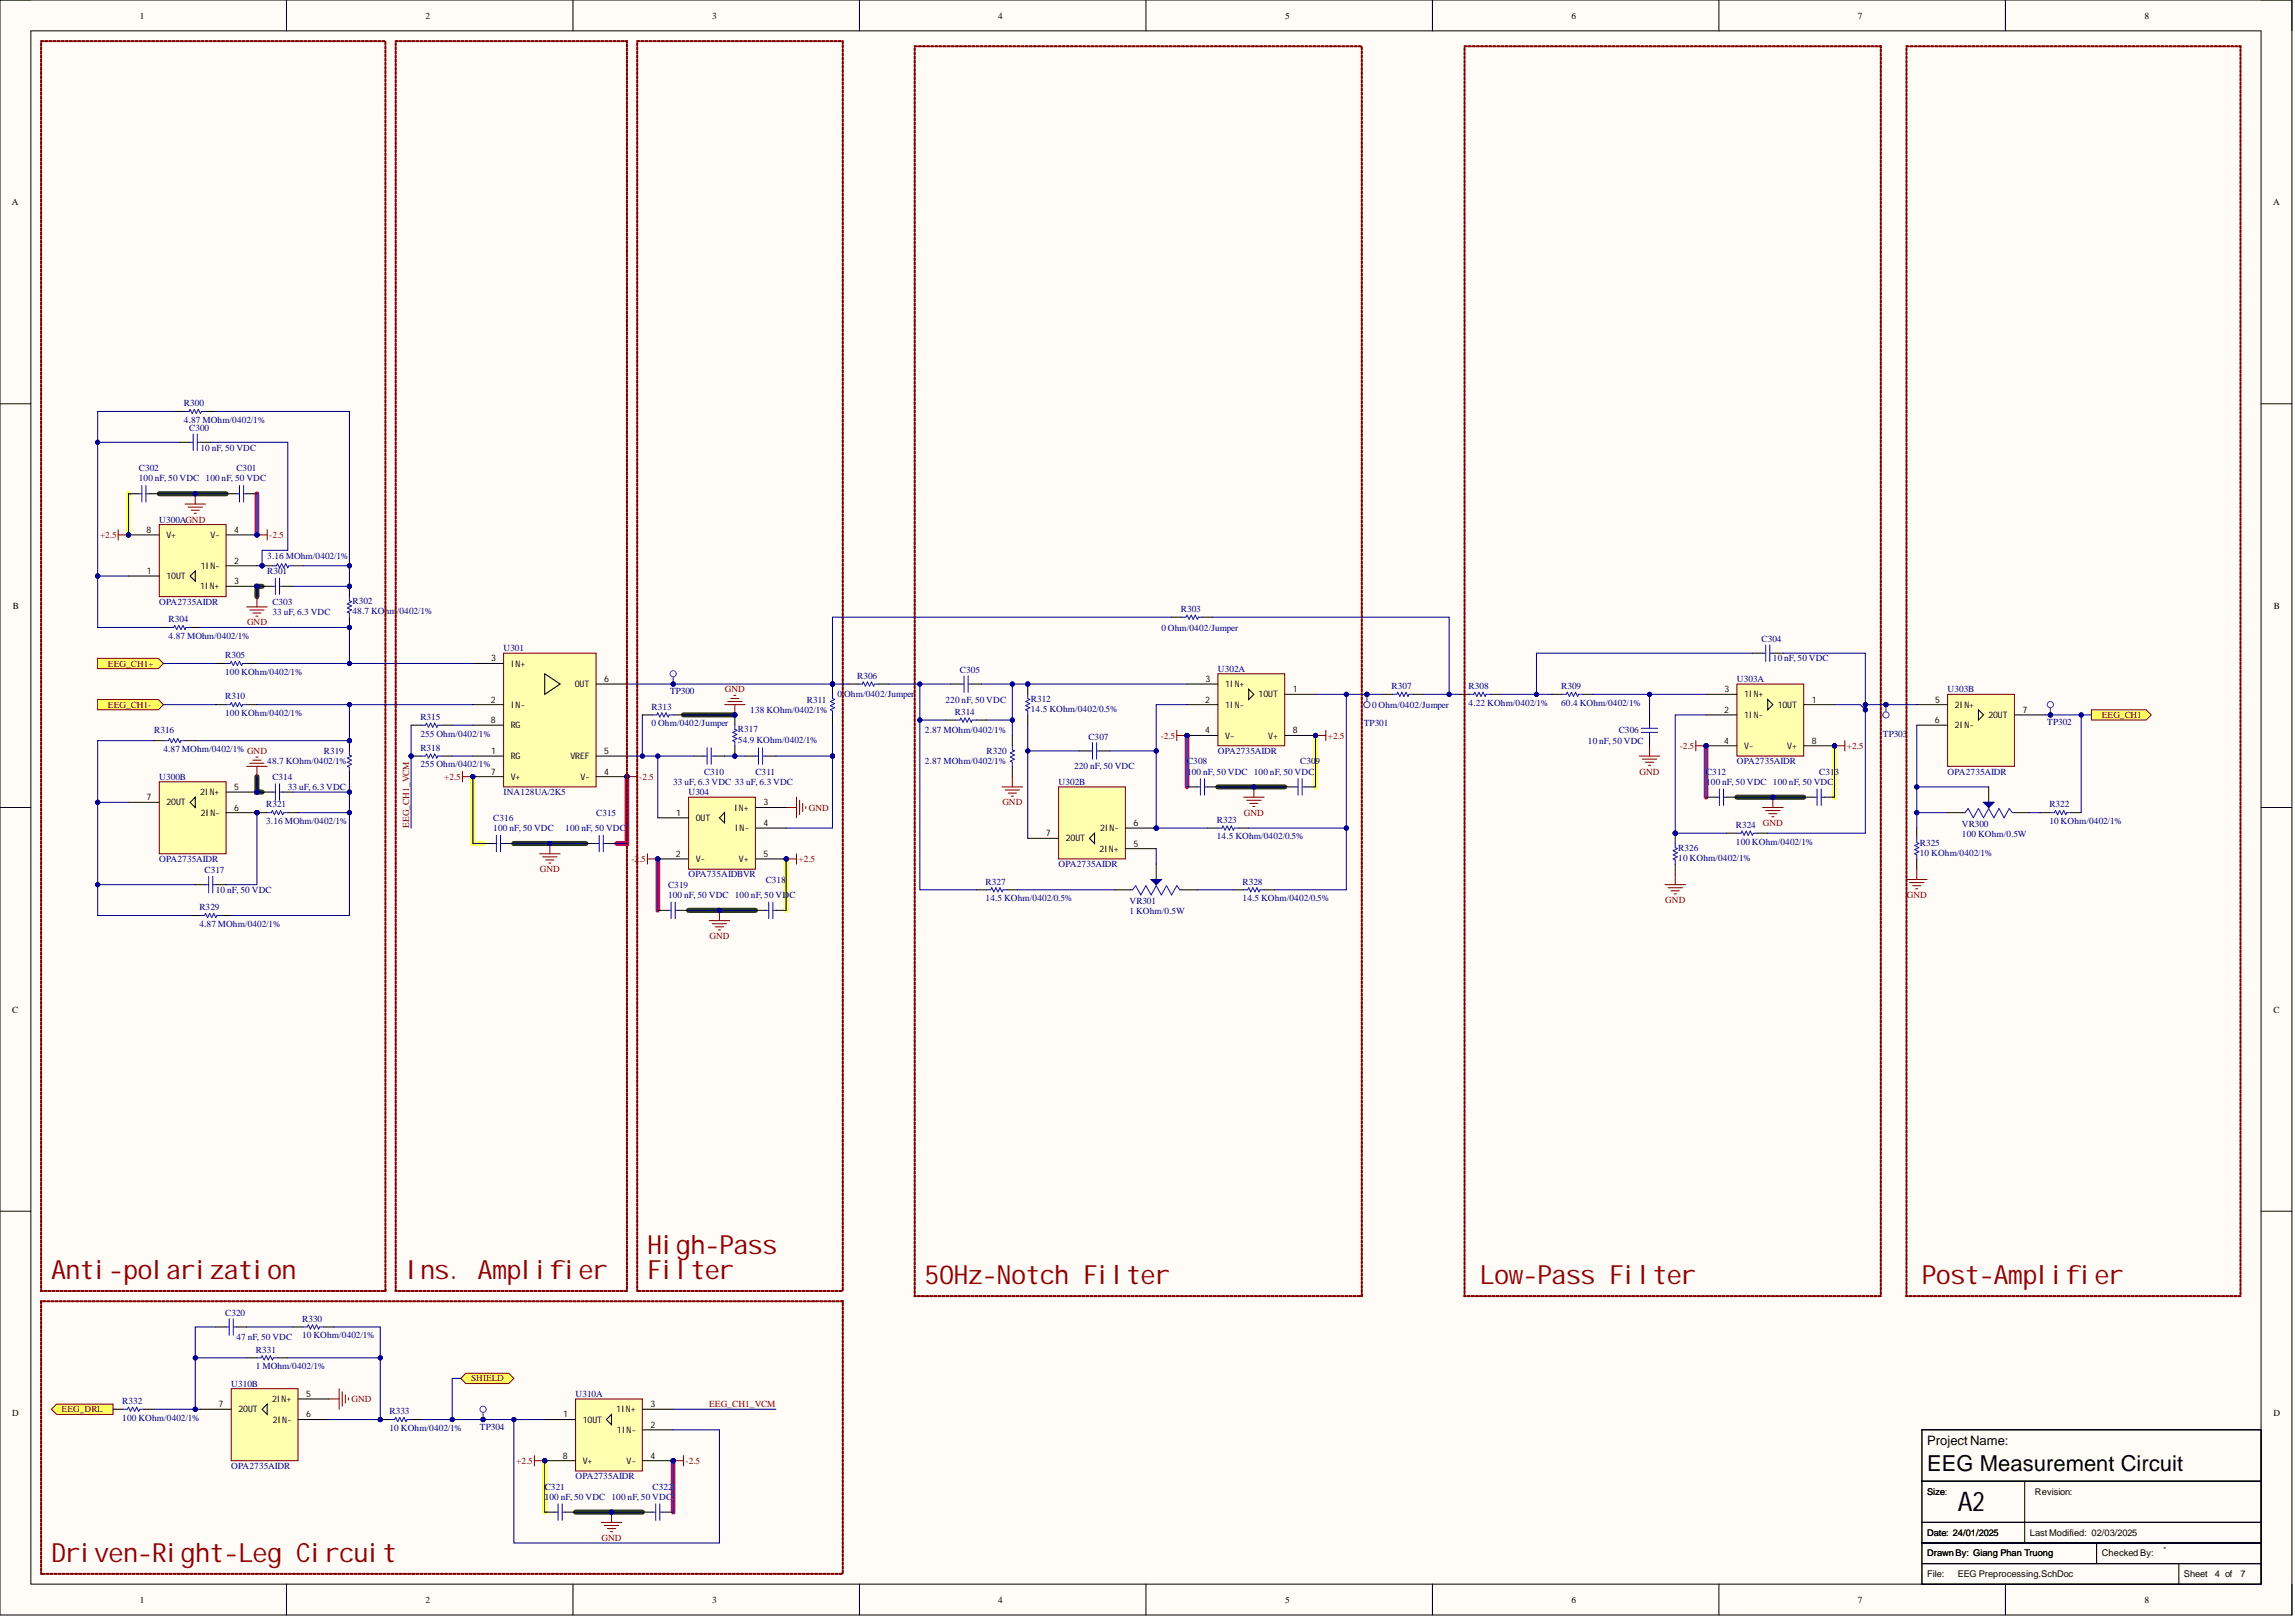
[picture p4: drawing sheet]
<svg xmlns="http://www.w3.org/2000/svg" width="566mm" height="399mm" viewBox="0 0 566 399" stroke-linecap="round" stroke-linejoin="round" font-family="sans-serif">
<defs><g id="words">
<text font-size="6.7" x="483" y="372.7">A2</text>
<g font-size="6.5" fill="#980000">
<text x="159.7" y="309.1">High-Pass</text>
<text x="12.7" y="315.5">Anti-polarization</text>
<text x="100.2" y="315.5">Ins. Amplifier</text>
<text x="159.7" y="315.5">Filter</text>
<text x="228.2" y="316.7">50Hz-Notch Filter</text>
<text x="365.1" y="316.7">Low-Pass Filter</text>
<text x="474.2" y="316.7">Post-Amplifier</text>
<text x="12.7" y="385.2">Driven-Right-Leg Circuit</text>
</g>
<text font-size="5.4" x="475.4" y="362.8">EEG Measurement Circuit</text>
<text font-size="3.2" x="475.4" y="356.2">Project Name:</text>
<g font-size="2.3">
<text x="34.5" y="4.6">1</text>
<text x="105" y="4.6">2</text>
<text x="175.7" y="4.6">3</text>
<text x="246.3" y="4.6">4</text>
<text x="317" y="4.6">5</text>
<text x="387.7" y="4.6">6</text>
<text x="458.4" y="4.6">7</text>
<text x="529.1" y="4.6">8</text>
<text x="3" y="50.6">A</text>
<text x="560.8" y="50.6">A</text>
<text x="3.1" y="150.1">B</text>
<text x="561" y="150.1">B</text>
<text x="3" y="249.7">C</text>
<text x="560.9" y="249.7">C</text>
<text x="3" y="349.2">D</text>
<text x="560.9" y="349.2">D</text>
<text x="475.4" y="368.6">Size:</text>
<text x="475.4" y="368.6">Size</text>
<text x="502.1" y="368.6">Revision:</text>
<text x="475.4" y="383.8">DrawnBy: Giang Phan Truong</text>
<text x="475.4" y="378.7">Date: 24/01/2025</text>
<text x="500.8" y="378.7">LastModified: 02/03/2025</text>
<text x="518.5" y="383.8">Checked By:</text>
<text x="475.4" y="388.9">File:</text>
<text x="483" y="388.9">EEG Preprocessing.SchDoc</text>
<text x="538.8" y="388.9">Sheet</text>
<text x="546.4" y="388.9">4 of</text>
<text x="552.8" y="388.9">7</text>
<text x="34.5" y="395.2">1</text>
<text x="105" y="395.2">2</text>
<text x="175.7" y="395.2">3</text>
<text x="246.3" y="395.2">4</text>
<text x="317" y="395.2">5</text>
<text x="387.7" y="395.2">6</text>
<text x="458.4" y="395.2">7</text>
<text x="529.1" y="395.2">8</text>
</g>
<g font-size="2.3" fill="#000080">
<text x="45.4" y="100.2">R300</text>
<text x="45.4" y="104.3">4.87 MOhm/0402/1%</text>
<text x="46.7" y="106.3">C300</text>
<text x="49.4" y="111.1">10 nF, 50 VDC</text>
<text x="34.2" y="118.7">100 nF, 50 VDC 100 nF, 50 VDC</text>
<text x="34.2" y="116.2">C302</text>
<text x="58.3" y="116.2">C301</text>
<text x="39.3" y="128.9">U300AGND</text>
<text x="65.9" y="137.7">3.16 MOhm/0402/1%</text>
<text x="65.9" y="141.5">R301</text>
<text x="39.3" y="149.2">OPA2735AIDR</text>
<text x="67.2" y="149.2">C303</text>
<text x="87" y="148.9">R302</text>
<text x="41.6" y="153.5">R304</text>
<text x="67.2" y="151.7">33 uF, 6.3 VDC</text>
<text x="87" y="151.4">48.7 KOhm/0402/1%</text>
<text x="286.5" y="155.5">0 Ohm/0402/Jumper</text>
<text x="291.3" y="150.9">R303</text>
<text x="41.6" y="157.5">4.87 MOhm/0402/1%</text>
<text x="124.2" y="160.6">U301</text>
<text x="434.6" y="158.3">C304</text>
<text x="55.5" y="166.4">100 KOhm/0402/1%</text>
<text x="55.5" y="162.3">R305</text>
<text x="211.5" y="167.4">R306</text>
<text x="236.8" y="165.9">C305</text>
<text x="300.5" y="165.6">U302A</text>
<text x="437.4" y="163.1">10 nF, 50 VDC</text>
<text x="55.5" y="172.5">R310</text>
<text x="165.3" y="171.2">TP300</text>
<text x="199" y="173.3">R311</text>
<text x="206.7" y="172">0 Ohm/0402/Jumper</text>
<text x="233.3" y="173.3">220 nF, 50 VDC</text>
<text x="254.3" y="173">R312</text>
<text x="343.3" y="170">R307</text>
<text x="362.3" y="170">R308</text>
<text x="385.2" y="170">R309</text>
<text x="428.5" y="168.2">U303A</text>
<text x="480.5" y="170.7">U303B</text>
<text x="55.5" y="176.5">100 KOhm/0402/1%</text>
<text x="103.7" y="177.6">R315</text>
<text x="160.8" y="179.1">0 Ohm/0402/Jumper</text>
<text x="160.8" y="175">R313</text>
<text x="185.1" y="175.8">138 KOhm/0402/1%</text>
<text x="235.6" y="176.3">R314</text>
<text x="254.3" y="175.5">14.5 KOhm/0402/0.5%</text>
<text x="336.5" y="179.1">TP301</text>
<text x="338.5" y="174.5">0 Ohm/0402/Jumper</text>
<text x="362.3" y="174">4.22 KOhm/0402/1%</text>
<text x="385.2" y="174">60.4 KOhm/0402/1%</text>
<text x="505.1" y="178.8">TP302</text>
<text x="38" y="180.9">R316</text>
<text x="40.3" y="185.4">4.87 MOhm/0402/1% GND</text>
<text x="79.9" y="185.9">R319</text>
<text x="103.7" y="181.6">255 Ohm/0402/1%</text>
<text x="103.7" y="185.2">R318</text>
<text x="182.1" y="183.1">54.9 KOhm/0402/1%</text>
<text x="182.1" y="180.6">R317</text>
<text x="228.2" y="180.9">2.87 MOhm/0402/1%</text>
<text x="243.4" y="185.9">R320</text>
<text x="268.5" y="182.4">C307</text>
<text x="300.5" y="185.9">OPA2735AIDR</text>
<text x="391.8" y="183.4">10 nF, 50 VDC</text>
<text x="399.4" y="180.9">C306</text>
<text x="464.5" y="181.6">TP303</text>
<text x="65.9" y="188.5">48.7 KOhm/0402/1%</text>
<text x="103.7" y="189.2">255 Ohm/0402/1%</text>
<text x="173.7" y="191">C310</text>
<text x="186.4" y="191">C311</text>
<text x="228.2" y="188.5">2.87 MOhm/0402/1%</text>
<text x="265" y="189.7">220 nF, 50 VDC</text>
<text x="292.9" y="191">100 nF, 50 VDC 100 nF, 50 VDC</text>
<text x="292.9" y="188.5">C308</text>
<text x="320.8" y="188.5">C30</text>
<text x="324.6" y="188.5">9</text>
<text x="420.9" y="191">C312</text>
<text x="428.5" y="188.5">OPA2735AIDR</text>
<text x="448.8" y="191">C31</text>
<text x="452.6" y="191">3</text>
<text x="480.5" y="191">OPA2735AIDR</text>
<text x="39.3" y="192.3">U300B</text>
<text x="67.2" y="192.3">C314</text>
<text x="71" y="194.8">33 uF, 6.3 VDC</text>
<text x="124.2" y="196.1">INA128UA/2K5</text>
<text x="166.1" y="193.5">33 uF, 6.3 VDC 33 uF, 6.3 VDC</text>
<text x="169.9" y="196.1">U304</text>
<text x="261.2" y="193.5">U302B</text>
<text x="420.9" y="193.5">100 nF, 50 VDC 100 nF, 50 VDC</text>
<text x="65.7" y="203.2">3.16 MOhm/0402/1%</text>
<text x="65.7" y="199.1">R321</text>
<text x="121.7" y="202.4">C316</text>
<text x="147.1" y="201.2">C315</text>
<text x="300.2" y="202.9">R323</text>
<text x="484" y="203.9">VR300</text>
<text x="505.6" y="203.2">10 KOhm/0402/1%</text>
<text x="505.6" y="199.1">R322</text>
<text x="121.7" y="205">100 nF, 50 VDC</text>
<text x="139.5" y="205">100 nF, 50 VDC</text>
<text x="300.2" y="207">14.5 KOhm/0402/0.5%</text>
<text x="414.1" y="209.8">R326</text>
<text x="428.3" y="208.3">100 KOhm/0402/1%</text>
<text x="428.3" y="204.2">R324</text>
<text x="473.7" y="208.5">R325</text>
<text x="484" y="206.5">100 KOhm/0.5W</text>
<text x="39.3" y="212.6">OPA2735AIDR</text>
<text x="50.5" y="215.4">C317</text>
<text x="261.2" y="213.8">OPA2735AIDR</text>
<text x="414.1" y="212.3">10 KOhm/0402/1%</text>
<text x="473.7" y="211">10 KOhm/0402/1%</text>
<text x="53.2" y="220.2">10 nF, 50 VDC</text>
<text x="164.8" y="221.4">100 nF, 50 VDC 100 nF, 50 VDC</text>
<text x="164.8" y="218.9">C319</text>
<text x="169.9" y="216.4">OPA735AIDBVR</text>
<text x="188.9" y="217.6">C318</text>
<text x="243.2" y="218.2">R327</text>
<text x="306.6" y="218.2">R328</text>
<text x="49.2" y="224.5">R329</text>
<text x="243.2" y="222.2">14.5 KOhm/0402/0.5%</text>
<text x="278.7" y="225.5">1 KOhm/0.5W</text>
<text x="278.7" y="223">VR301</text>
<text x="306.6" y="222.2">14.5 KOhm/0402/0.5%</text>
<text x="49.2" y="228.6">4.87 MOhm/0402/1%</text>
<text x="55.5" y="324.4">C320</text>
<text x="74.5" y="326">R330</text>
<text x="58.3" y="330.5">47 nF, 50 VDC</text>
<text x="63.1" y="333.6">R331</text>
<text x="74.5" y="330">10 KOhm/0402/1%</text>
<text x="57.1" y="341.9">U310B</text>
<text x="63.1" y="337.6">1 MOhm/0402/1%</text>
<text x="30.2" y="346.3">R332</text>
<text x="142" y="344.5">U310A</text>
<text x="30.2" y="350.3">100 KOhm/0402/1%</text>
<text x="96.1" y="352.8">10 KOhm/0402/1%</text>
<text x="96.1" y="348.8">R333</text>
<text x="118.4" y="352.6">TP304</text>
<text x="57.1" y="362.2">OPA2735AIDR</text>
<text x="142" y="364.8">OPA2735AIDR</text>
<text x="134.4" y="369.8">100 nF, 50 VDC 100 nF, 50 VDC</text>
<text x="134.4" y="367.3">C321</text>
<text x="161" y="367.3">C322</text>
</g>
<g font-size="2.3" fill="#800000">
<text x="24.7" y="132.7">+2.5</text>
<text x="66.4" y="132.7">-2.5</text>
<text x="60.9" y="154.2">GND</text>
<text x="26.6" y="164.4">EEG_CH1+</text>
<text x="178.8" y="170.7">GND</text>
<text x="26.6" y="174.5">EEG_CH1-</text>
<text x="518.5" y="177.1">EEG_CH1</text>
<text x="286.4" y="182.1">-2.5</text>
<text x="327.6" y="182.1">+2.5</text>
<text x="414.4" y="184.7">-2.5</text>
<text x="455.6" y="184.7">+2.5</text>
<text x="404.5" y="191">GND</text>
<text x="109.6" y="192.3">+2.5</text>
<text x="157.7" y="192.3">-2.5</text>
<text x="199.6" y="199.9">GND</text>
<text x="247.3" y="198.6">GND</text>
<text x="306.9" y="201.2">GND</text>
<text x="434.9" y="203.7">GND</text>
<text x="100.9" y="204.2" transform="rotate(-90 100.9 204.2)">EEG_CH1_VCM</text>
<text x="133.2" y="215.1">GND</text>
<text x="155.8" y="212.6">-2.5</text>
<text x="197" y="212.6">+2.5</text>
<text x="470.4" y="221.4">GND</text>
<text x="410.9" y="222.7">GND</text>
<text x="175" y="231.6">GND</text>
<text x="116.2" y="340.7">SHIELD</text>
<text x="86.7" y="345.7">GND</text>
<text x="175" y="347">EEG_CH1_VCM</text>
<text x="15.2" y="348.3">EEG_DRL</text>
<text x="127.4" y="361">+2.5</text>
<text x="169.1" y="361">-2.5</text>
<text x="148.4" y="380">GND</text>
</g>
<g font-size="2.2">
<text x="36.2" y="131.4">8</text>
<text x="57.8" y="131.4">4</text>
<text x="41.1" y="132.7">V+</text>
<text x="51.9" y="132.7">V-</text>
<text x="36.3" y="141.5">1</text>
<text x="41.1" y="142.8">1OUT</text>
<text x="49.5" y="140.3">1IN-</text>
<text x="57.8" y="139">2</text>
<text x="49.4" y="145.3">1IN+</text>
<text x="57.8" y="144.1">3</text>
<text x="121.2" y="163.1">3</text>
<text x="126" y="164.4">IN+</text>
<text x="121.1" y="173.3">2</text>
<text x="141.8" y="169.4">OUT</text>
<text x="149.1" y="168.2">6</text>
<text x="297.3" y="173.3">2</text>
<text x="297.4" y="168.2">3</text>
<text x="302.2" y="169.4">1IN+</text>
<text x="310.5" y="172">1OUT</text>
<text x="319" y="170.7">1</text>
<text x="425.5" y="170.7">3</text>
<text x="430.3" y="172">1IN+</text>
<text x="447" y="173.3">1</text>
<text x="477.5" y="173.3">5</text>
<text x="121.1" y="178.3">8</text>
<text x="126" y="174.5">IN-</text>
<text x="126" y="179.6">RG</text>
<text x="302.2" y="174.5">1IN-</text>
<text x="425.4" y="175.8">2</text>
<text x="430.3" y="177.1">1IN-</text>
<text x="438.6" y="174.5">1OUT</text>
<text x="477.4" y="178.3">6</text>
<text x="482.3" y="179.6">2IN-</text>
<text x="482.3" y="174.5">2IN+</text>
<text x="490.6" y="177.1">2OUT</text>
<text x="499" y="175.8">7</text>
<text x="121.2" y="185.9">1</text>
<text x="149.1" y="185.9">5</text>
<text x="297.3" y="180.9">4</text>
<text x="302.2" y="182.1">V-</text>
<text x="312.9" y="182.1">V+</text>
<text x="319" y="180.9">8</text>
<text x="425.4" y="183.4">4</text>
<text x="430.3" y="184.7">V-</text>
<text x="440.9" y="184.7">V+</text>
<text x="447" y="183.4">8</text>
<text x="121.1" y="191">7</text>
<text x="126" y="187.2">RG</text>
<text x="140.7" y="187.2">VREF</text>
<text x="149.1" y="191">4</text>
<text x="36.2" y="197.4">7</text>
<text x="49.4" y="196.1">2IN+</text>
<text x="57.8" y="194.8">5</text>
<text x="126" y="192.3">V+</text>
<text x="143.2" y="192.3">V-</text>
<text x="41.1" y="198.6">2OUT</text>
<text x="49.5" y="201.2">2IN-</text>
<text x="57.8" y="199.9">6</text>
<text x="166.8" y="201.2">1</text>
<text x="171.7" y="202.4">OUT</text>
<text x="181.1" y="199.9">IN+</text>
<text x="188.4" y="198.6">3</text>
<text x="188.4" y="203.7">4</text>
<text x="279.7" y="203.7">6</text>
<text x="181.3" y="205">IN-</text>
<text x="258" y="206.2">7</text>
<text x="262.9" y="207.5">2OUT</text>
<text x="271.4" y="205">2IN-</text>
<text x="279.7" y="208.8">5</text>
<text x="166.8" y="211.3">2</text>
<text x="171.7" y="212.6">V-</text>
<text x="182.3" y="212.6">V+</text>
<text x="188.4" y="211.3">5</text>
<text x="271.2" y="210">2IN+</text>
<text x="53.9" y="347">7</text>
<text x="67.1" y="345.7">2IN+</text>
<text x="75.6" y="344.5">5</text>
<text x="160.5" y="347">3</text>
<text x="58.8" y="348.3">2OUT</text>
<text x="67.3" y="350.8">2IN-</text>
<text x="75.6" y="349.5">6</text>
<text x="139" y="349.5">1</text>
<text x="143.8" y="350.8">1OUT</text>
<text x="152.1" y="348.3">1IN+</text>
<text x="152.2" y="353.4">1IN-</text>
<text x="160.5" y="352.1">2</text>
<text x="138.9" y="359.7">8</text>
<text x="160.5" y="359.7">4</text>
<text x="143.8" y="361">V+</text>
<text x="154.6" y="361">V-</text>
</g>
<text font-size="1.8" x="533.7" y="382.6">*</text>
</g></defs>
<path d="M0 0h565.4v398.3h-565.4z" fill-rule="evenodd" fill="#fffcf8"/>
<path d="M0 0h565.4v398.3h-565.4z" fill="none" stroke="#000" stroke-width=".25"/>
<path d="M7.6 7.6h550.2v383h-550.2z" fill-rule="evenodd" fill="#fffcf8"/>
<g fill="none" stroke="#000" stroke-width=".25">
<path d="M0 0h7.6M70.7 0v7.6M141.4 0v7.6M212 0v7.6M282.7 0v7.6M353.4 0v7.6M424.1 0v7.6M494.8 0v7.6M557.8 0h7.6v7.6M7.6 7.6h550.2v383h-550.2zM0 99.6h7.6M557.8 99.6h7.6"/>
<path d="M0 199.1h7.6M557.8 199.1h7.6M0 298.7h7.6M557.8 298.7h7.6M474.2 352.6h83.6v38h-83.6zM474.2 375.4h83.6M474.2 365.3h83.6M499.5 365.3v15.2M70.7 390.6v7.7M141.4 390.6v7.7M212 390.6v7.7M282.7 390.6v7.7"/>
<path d="M353.4 390.6v7.7M424.1 390.6v7.7M474.2 385.6h83.6M474.2 380.5h83.6M494.8 390.6v7.7M517.3 380.5v5.1M537.5 385.6v5M565.4 390.6v7.7"/>
</g>
<path d="M39.3 121.8h16.5M64.7 144.6h-1.3v2.5M168.6 176.3h12.7M63.4 191.5v3.8h1.3M300.5 194.1h16.5M428.5 196.6h16.5M126.8 208h17.7M169.9 224.5h16.5M142 372.9h16.5" fill="none" stroke="#274e13" stroke-width="1.3"/>
<path d="M31.7 121.8v10.1M116.6 191.5v16.5h2.6M324.6 181.4v12.7M452.6 183.9v12.7M194 211.8v12.7M134.4 360.2v12.7" fill="none" stroke="#ff0" stroke-width="1.3"/>
<path d="M63.4 121.8v10.1M154.7 191.5v16.5h-2.6M292.9 181.4v12.7M420.9 183.9v12.7M162.3 211.8v12.7M166.1 360.2v12.7" fill="none" stroke="#f0f" stroke-width="1.3"/>
<path d="M24.1 162.3h15l1.2 1.3-1.2 1.3h-15z" fill-rule="evenodd" fill="#ffff80"/>
<path d="M24.1 162.3h15l1.2 1.3-1.2 1.3h-15z" fill="none" stroke="#800000" stroke-width=".25"/>
<path d="M24.1 172.5h15l1.2 1.3-1.2 1.2h-15z" fill-rule="evenodd" fill="#ffff80"/>
<path d="M24.1 172.5h15l1.2 1.3-1.2 1.2h-15z" fill="none" stroke="#800000" stroke-width=".25"/>
<circle cx="154.7" cy="191.5" r=".51" fill="#000080"/>
<circle cx="154.7" cy="191.5" r=".51" fill="none" stroke="#000080" stroke-width=".25"/>
<circle cx="116.6" cy="191.5" r=".51" fill="#000080"/>
<circle cx="116.6" cy="191.5" r=".51" fill="none" stroke="#000080" stroke-width=".25"/>
<path d="M124.2 161.1h22.9v33h-22.9z" fill-rule="evenodd" fill="#ffffb0"/>
<path d="M124.2 161.1h22.9v33h-22.9z" fill="none" stroke="#800000" stroke-width=".25"/>
<path d="M116.6 173.8h7.6M116.6 163.6h7.6M116.6 186.4h7.6M147.1 191.5h7.6" fill="none" stroke="#000" stroke-width=".25"/>
<circle cx="154.7" cy="191.5" r=".51" fill="#000080"/>
<circle cx="154.7" cy="191.5" r=".51" fill="none" stroke="#000080" stroke-width=".25"/>
<path d="M147.1 168.7h7.6M116.6 191.5h7.6M147.1 186.4h7.6" fill="none" stroke="#000" stroke-width=".25"/>
<circle cx="116.6" cy="191.5" r=".51" fill="#000080"/>
<circle cx="116.6" cy="191.5" r=".51" fill="none" stroke="#000080" stroke-width=".25"/>
<path d="M39.3 154.7h2.5M46.9 154.7h2.5M116.6 178.8h7.6M134.4 166.1l3.8 2.6-3.8 2.5zM38 182.6h2.6M45.6 182.6h2.6" fill="none" stroke="#000" stroke-width=".25"/>
<path d="M60.9 149.7h5M61.6 150.4h3.6M62.4 151.2h2M63.1 151.9h.5M63.4 147.1v2.6M60.9 189h5M61.6 188.2h3.6M62.4 187.5h2M63.1 186.7h.5M63.4 189v2.5" fill="none" stroke="#800000" stroke-width=".25"/>
<path d="M41.8 154.7h1.1l.2-.5 .5 1 .5-1 .5 1 .5-1 .5 1 .3-.5h1M40.6 182.6h1l.2-.5 .5 1 .6-1 .5 1 .5-1 .5 1 .2-.5h1" fill="none" stroke="#00f" stroke-width=".25"/>
<circle cx="86.2" cy="182.6" r=".51" fill="#000080"/>
<circle cx="86.2" cy="182.6" r=".51" fill="none" stroke="#000080" stroke-width=".25"/>
<path d="M86.2 182.6v2.6" fill="none" stroke="#000" stroke-width=".25"/>
<circle cx="86.2" cy="182.6" r=".51" fill="#000080"/>
<circle cx="86.2" cy="182.6" r=".51" fill="none" stroke="#000080" stroke-width=".25"/>
<path d="M86.2 190.2v2.6" fill="none" stroke="#000" stroke-width=".25"/>
<path d="M86.2 185.2v1l.5 .2-1 .5 1 .6-1 .5 1 .5-1 .5 .5 .2v1" fill="none" stroke="#00f" stroke-width=".25"/>
<circle cx="63.4" cy="200.4" r=".51" fill="#000080"/>
<circle cx="63.4" cy="200.4" r=".51" fill="none" stroke="#000080" stroke-width=".25"/>
<path d="M63.4 200.4h2.5M71 200.4h2.5" fill="none" stroke="#000" stroke-width=".25"/>
<circle cx="63.4" cy="200.4" r=".51" fill="#000080"/>
<circle cx="63.4" cy="200.4" r=".51" fill="none" stroke="#000080" stroke-width=".25"/>
<path d="M65.9 200.4h1l.3-.5 .5 1 .5-1 .5 1 .5-1 .5 1 .3-.5h1M49.4 225.8h1.1l.2-.5 .5 1 .5-1 .5 1 .5-1 .5 1 .3-.5h1" fill="none" stroke="#00f" stroke-width=".25"/>
<path d="M46.9 225.8h2.5M54.5 225.8h2.6" fill="none" stroke="#000" stroke-width=".25"/>
<circle cx="86.2" cy="144.6" r=".51" fill="#000080"/>
<circle cx="86.2" cy="144.6" r=".51" fill="none" stroke="#000080" stroke-width=".25"/>
<circle cx="86.2" cy="154.7" r=".51" fill="#000080"/>
<circle cx="86.2" cy="154.7" r=".51" fill="none" stroke="#000080" stroke-width=".25"/>
<path d="M86.2 144.6v2.5" fill="none" stroke="#000" stroke-width=".25"/>
<circle cx="86.2" cy="144.6" r=".51" fill="#000080"/>
<circle cx="86.2" cy="144.6" r=".51" fill="none" stroke="#000080" stroke-width=".25"/>
<path d="M86.2 152.2v2.5" fill="none" stroke="#000" stroke-width=".25"/>
<circle cx="86.2" cy="154.7" r=".51" fill="#000080"/>
<circle cx="86.2" cy="154.7" r=".51" fill="none" stroke="#000080" stroke-width=".25"/>
<path d="M86.2 147.1v1l.5 .3-1 .5 1 .5-1 .5 1 .5-1 .5 .5 .3v1" fill="none" stroke="#00f" stroke-width=".25"/>
<circle cx="64.7" cy="139.5" r=".51" fill="#000080"/>
<circle cx="64.7" cy="139.5" r=".51" fill="none" stroke="#000080" stroke-width=".25"/>
<path d="M64.7 139.5h2.5M72.3 139.5h2.5" fill="none" stroke="#000" stroke-width=".25"/>
<circle cx="64.7" cy="139.5" r=".51" fill="#000080"/>
<circle cx="64.7" cy="139.5" r=".51" fill="none" stroke="#000080" stroke-width=".25"/>
<path d="M35 119.7v4.1M36 119.7v4.1M45.6 101.5h1.1l.2-.5 .5 1 .5-1 .5 1 .5-1 .5 1 .3-.5h1M59.1 119.7v4.1M60.1 119.7v4.1M34.2 121.8h.8M36 121.8h.8M58.3 121.8h.8M60.1 121.8h.8M67.2 139.5h1l.3-.5 .5 1 .5-1 .5 1 .5-1 .5 1 .3-.5h1" fill="none" stroke="#00f" stroke-width=".25"/>
<path d="M43.1 101.5h2.5M50.7 101.5h2.5M31.7 121.8h2.5M36.8 121.8h2.5M55.8 121.8h2.5M60.9 121.8h2.5" fill="none" stroke="#000" stroke-width=".25"/>
<path d="M45.6 124.3h5.1M46.4 125.1h3.6M47.2 125.8h2M47.9 126.6h.5M48.2 121.8v2.5" fill="none" stroke="#800000" stroke-width=".25"/>
<circle cx="48.2" cy="121.8" r=".51" fill="#000080"/>
<circle cx="48.2" cy="121.8" r=".51" fill="none" stroke="#000080" stroke-width=".25"/>
<path d="M29.2 130.6v2.6M29.2 131.9h2.5" fill="none" stroke="#800000" stroke-width=".25"/>
<circle cx="31.7" cy="131.9" r=".51" fill="#000080"/>
<circle cx="31.7" cy="131.9" r=".51" fill="none" stroke="#000080" stroke-width=".25"/>
<path d="M63.4 131.9h2.5M65.9 130.6v2.6" fill="none" stroke="#800000" stroke-width=".25"/>
<circle cx="63.4" cy="131.9" r=".51" fill="#000080"/>
<circle cx="63.4" cy="131.9" r=".51" fill="none" stroke="#000080" stroke-width=".25"/>
<circle cx="194" cy="211.8" r=".51" fill="#000080"/>
<circle cx="194" cy="211.8" r=".51" fill="none" stroke="#000080" stroke-width=".25"/>
<circle cx="162.3" cy="211.8" r=".51" fill="#000080"/>
<circle cx="162.3" cy="211.8" r=".51" fill="none" stroke="#000080" stroke-width=".25"/>
<path d="M169.9 196.6h16.5v17.7h-16.5z" fill-rule="evenodd" fill="#ffffb0"/>
<path d="M169.9 196.6h16.5v17.7h-16.5z" fill="none" stroke="#800000" stroke-width=".25"/>
<path d="M186.4 199.1h7.6M186.4 204.2h7.6M186.4 211.8h7.6" fill="none" stroke="#000" stroke-width=".25"/>
<circle cx="194" cy="211.8" r=".51" fill="#000080"/>
<circle cx="194" cy="211.8" r=".51" fill="none" stroke="#000080" stroke-width=".25"/>
<path d="M162.3 201.7h7.6M162.3 211.8h7.6" fill="none" stroke="#000" stroke-width=".25"/>
<circle cx="162.3" cy="211.8" r=".51" fill="#000080"/>
<circle cx="162.3" cy="211.8" r=".51" fill="none" stroke="#000080" stroke-width=".25"/>
<path d="M178.8 200.4v2.5l-1.3-1.2z" fill="none" stroke="#000" stroke-width=".25"/>
<circle cx="205.4" cy="168.7" r=".51" fill="#000080"/>
<circle cx="205.4" cy="168.7" r=".51" fill="none" stroke="#000080" stroke-width=".25"/>
<path d="M205.4 168.7v2.5" fill="none" stroke="#000" stroke-width=".25"/>
<circle cx="205.4" cy="168.7" r=".51" fill="#000080"/>
<circle cx="205.4" cy="168.7" r=".51" fill="none" stroke="#000080" stroke-width=".25"/>
<path d="M205.4 176.3v2.5" fill="none" stroke="#000" stroke-width=".25"/>
<path d="M205.4 171.2v1l.5 .3-1 .5 1 .5-1 .5 1 .5-1 .5 .5 .3v1" fill="none" stroke="#00f" stroke-width=".25"/>
<circle cx="181.3" cy="186.4" r=".51" fill="#000080"/>
<circle cx="181.3" cy="186.4" r=".51" fill="none" stroke="#000080" stroke-width=".25"/>
<circle cx="181.3" cy="176.3" r=".51" fill="#000080"/>
<circle cx="181.3" cy="176.3" r=".51" fill="none" stroke="#000080" stroke-width=".25"/>
<path d="M181.3 183.9v2.5" fill="none" stroke="#000" stroke-width=".25"/>
<circle cx="181.3" cy="186.4" r=".51" fill="#000080"/>
<circle cx="181.3" cy="186.4" r=".51" fill="none" stroke="#000080" stroke-width=".25"/>
<path d="M181.3 176.3v2.5" fill="none" stroke="#000" stroke-width=".25"/>
<circle cx="181.3" cy="176.3" r=".51" fill="#000080"/>
<circle cx="181.3" cy="176.3" r=".51" fill="none" stroke="#000080" stroke-width=".25"/>
<path d="M181.3 178.8v1l.5 .3-1 .5 1 .5-1 .5 1 .5-1 .5 .5 .3v1" fill="none" stroke="#00f" stroke-width=".25"/>
<path d="M178.8 173.8h5M179.5 173h3.6M180.3 172.2h2M181 171.5h.5M181.3 173.8v2.5" fill="none" stroke="#800000" stroke-width=".25"/>
<circle cx="181.3" cy="176.3" r=".51" fill="#000080"/>
<circle cx="181.3" cy="176.3" r=".51" fill="none" stroke="#000080" stroke-width=".25"/>
<path d="M194 199.1h2.5M196.5 196.6v5.1M197.3 197.4v3.5M198 198.1v2M198.8 198.9v.5M133.1 210.5h5.1M133.9 211.3h3.5M134.6 212.1h2.1M135.4 212.8h.5M135.7 208v2.5" fill="none" stroke="#800000" stroke-width=".25"/>
<path d="M119.2 208h2.5M124.2 208h2.6M144.5 208h2.6M149.6 208h2.5" fill="none" stroke="#000" stroke-width=".25"/>
<path d="M121.7 208h.8M122.5 206v4M123.5 208h.7M123.5 206v4M147.1 208h.7M147.8 206v4M148.8 208h.8M148.8 206v4" fill="none" stroke="#00f" stroke-width=".25"/>
<circle cx="135.7" cy="208" r=".51" fill="#000080"/>
<circle cx="135.7" cy="208" r=".51" fill="none" stroke="#000080" stroke-width=".25"/>
<path d="M154.7 191.5h2.5M157.2 190.2v2.6" fill="none" stroke="#800000" stroke-width=".25"/>
<circle cx="154.7" cy="191.5" r=".51" fill="#000080"/>
<circle cx="154.7" cy="191.5" r=".51" fill="none" stroke="#000080" stroke-width=".25"/>
<path d="M114.1 190.2v2.6M114.1 191.5h2.5" fill="none" stroke="#800000" stroke-width=".25"/>
<circle cx="116.6" cy="191.5" r=".51" fill="#000080"/>
<circle cx="116.6" cy="191.5" r=".51" fill="none" stroke="#000080" stroke-width=".25"/>
<path d="M162.3 224.5h2.5M167.4 224.5h2.5M186.4 224.5h2.5M191.4 224.5h2.6" fill="none" stroke="#000" stroke-width=".25"/>
<path d="M164.8 224.5h.8M165.6 222.5v4M166.6 224.5h.8M166.6 222.5v4M188.9 224.5h.8M189.7 222.5v4M190.7 224.5h.7M190.7 222.5v4" fill="none" stroke="#00f" stroke-width=".25"/>
<path d="M175 227h5M175.7 227.8h3.6M176.5 228.6h2M177.2 229.3h.5M177.5 224.5v2.5" fill="none" stroke="#800000" stroke-width=".25"/>
<circle cx="177.5" cy="224.5" r=".51" fill="#000080"/>
<circle cx="177.5" cy="224.5" r=".51" fill="none" stroke="#000080" stroke-width=".25"/>
<path d="M233.3 177.6h2.5M240.9 177.6h2.5" fill="none" stroke="#000" stroke-width=".25"/>
<path d="M235.8 177.6h1l.3-.5 .5 1 .5-1 .5 1 .5-1 .5 1 .3-.5h1" fill="none" stroke="#00f" stroke-width=".25"/>
<circle cx="253.6" cy="168.7" r=".51" fill="#000080"/>
<circle cx="253.6" cy="168.7" r=".51" fill="none" stroke="#000080" stroke-width=".25"/>
<path d="M253.6 168.7v2.5" fill="none" stroke="#000" stroke-width=".25"/>
<circle cx="253.6" cy="168.7" r=".51" fill="#000080"/>
<circle cx="253.6" cy="168.7" r=".51" fill="none" stroke="#000080" stroke-width=".25"/>
<path d="M253.6 176.3v2.5M249.8 181.4v2.5M249.8 189v2.5M292.9 194.1h2.5M297.9 194.1h2.6M317 194.1h2.5M322 194.1h2.6" fill="none" stroke="#000" stroke-width=".25"/>
<path d="M253.6 171.2v1l.5 .3-1 .5 1 .5-1 .5 1 .5-1 .5 .5 .3v1M249.8 183.9v1l.5 .3-1 .5 1 .5-1 .5 1 .5-1 .5 .5 .3v1M295.4 194.1h.8M296.2 192v4.1M297.2 194.1h.7M297.2 192v4.1M319.5 194.1h.7M320.2 192v4.1M321.3 194.1h.7M321.3 192v4.1" fill="none" stroke="#00f" stroke-width=".25"/>
<path d="M306.8 196.6h5.1M307.6 197.4h3.5M308.3 198.1h2.1M309.1 198.9h.5M309.3 194.1v2.5" fill="none" stroke="#800000" stroke-width=".25"/>
<circle cx="309.3" cy="194.1" r=".51" fill="#000080"/>
<circle cx="309.3" cy="194.1" r=".51" fill="none" stroke="#000080" stroke-width=".25"/>
<path d="M382.9 171.2h2.5M390.5 171.2h2.5M420.9 196.6h2.5M426 196.6h2.5M445 196.6h2.5M450.1 196.6h2.5M240.9 219.4h2.5M248.5 219.4h2.5M297.9 204.2h2.6M304.3 219.4h2.5M305.5 204.2h2.6M311.9 219.4h2.5" fill="none" stroke="#000" stroke-width=".25"/>
<path d="M385.4 171.2h1l.3-.5 .5 1 .5-1 .5 1 .5-1 .5 1 .3-.5h1M423.4 196.6h.8M424.2 194.6v4M425.2 196.6h.8M425.2 194.6v4M447.5 196.6h.8M448.3 194.6v4M449.3 196.6h.8M449.3 194.6v4M243.4 219.4h1l.3-.5 .5 1 .5-1 .5 1 .5-1 .5 1 .3-.5h1M300.5 204.2h1l.2-.5 .5 1 .6-1 .5 1 .5-1 .5 1 .2-.5h1M306.8 219.4h1l.3-.5 .5 1 .5-1 .5 1 .5-1 .5 1 .3-.5h1" fill="none" stroke="#00f" stroke-width=".25"/>
<g fill="none" stroke="#800000" stroke-width=".25">
<path d="M247.2 194.1h5.1M248 194.8h3.5M248.7 195.6h2.1M249.5 196.3h.5M249.8 191.5v2.6M404.4 186.4h5.1M405.2 187.2h3.5M406 188h2M406.7 188.7h.5M407 183.9v2.5M434.9 199.1h5M435.6 199.9h3.6"/>
<path d="M437.4 196.6v2.5M436.4 200.6h2M437.1 201.4h.5"/>
</g>
<circle cx="437.4" cy="196.6" r=".51" fill="#000080"/>
<circle cx="437.4" cy="196.6" r=".51" fill="none" stroke="#000080" stroke-width=".25"/>
<path d="M452.6 183.9h2.5M455.1 182.6v2.6" fill="none" stroke="#800000" stroke-width=".25"/>
<circle cx="452.6" cy="183.9" r=".51" fill="#000080"/>
<circle cx="452.6" cy="183.9" r=".51" fill="none" stroke="#000080" stroke-width=".25"/>
<path d="M418.4 182.6v2.6M418.4 183.9h2.5" fill="none" stroke="#800000" stroke-width=".25"/>
<circle cx="420.9" cy="183.9" r=".51" fill="#000080"/>
<circle cx="420.9" cy="183.9" r=".51" fill="none" stroke="#000080" stroke-width=".25"/>
<path d="M290.3 180.1v2.5M290.3 181.4h2.6" fill="none" stroke="#800000" stroke-width=".25"/>
<circle cx="292.9" cy="181.4" r=".51" fill="#000080"/>
<circle cx="292.9" cy="181.4" r=".51" fill="none" stroke="#000080" stroke-width=".25"/>
<path d="M324.6 181.4h2.5M327.1 180.1v2.5" fill="none" stroke="#800000" stroke-width=".25"/>
<circle cx="324.6" cy="181.4" r=".51" fill="#000080"/>
<circle cx="324.6" cy="181.4" r=".51" fill="none" stroke="#000080" stroke-width=".25"/>
<path d="M194 211.8h2.5M196.5 210.5v2.6" fill="none" stroke="#800000" stroke-width=".25"/>
<circle cx="194" cy="211.8" r=".51" fill="#000080"/>
<circle cx="194" cy="211.8" r=".51" fill="none" stroke="#000080" stroke-width=".25"/>
<path d="M159.7 210.5v2.6M159.7 211.8h2.6" fill="none" stroke="#800000" stroke-width=".25"/>
<circle cx="162.3" cy="211.8" r=".51" fill="#000080"/>
<circle cx="162.3" cy="211.8" r=".51" fill="none" stroke="#000080" stroke-width=".25"/>
<circle cx="413.3" cy="205.5" r=".51" fill="#000080"/>
<circle cx="413.3" cy="205.5" r=".51" fill="none" stroke="#000080" stroke-width=".25"/>
<path d="M413.3 205.5v2.5" fill="none" stroke="#000" stroke-width=".25"/>
<circle cx="413.3" cy="205.5" r=".51" fill="#000080"/>
<circle cx="413.3" cy="205.5" r=".51" fill="none" stroke="#000080" stroke-width=".25"/>
<g fill="none" stroke="#000" stroke-width=".25">
<path d="M289.1 152.2h2.5M296.7 152.2h2.5M101.4 178.8h2.6M109 178.8h2.6M209.2 168.7h2.5M216.8 168.7h2.5M341 171.2h2.6M348.6 171.2h2.6M360.1 171.2h2.5M367.7 171.2h2.5M413.3 213.1v2.5M426 205.5h2.5"/>
<path d="M433.6 205.5h2.5"/>
</g>
<path d="M291.6 152.2h1l.3-.5 .5 1 .5-1 .5 1 .5-1 .5 1 .3-.5h1M104 178.8h1l.2-.5 .5 1 .5-1 .5 1 .6-1 .5 1 .2-.5h1M211.7 168.7h1l.3-.5 .5 1 .5-1 .5 1 .5-1 .5 1 .3-.5h1M343.6 171.2h1l.2-.5 .5 1 .6-1 .5 1 .5-1 .5 1 .2-.5h1M362.6 171.2h1l.3-.5 .5 1 .5-1 .5 1 .5-1 .5 1 .2-.5h1.1M413.3 208v1l.5 .3-1 .5 1 .5-1 .5 1 .5-1 .5 .5 .3v1M428.5 205.5h1l.3-.5 .5 1 .5-1 .5 1 .5-1 .5 1 .3-.5h1" fill="none" stroke="#00f" stroke-width=".25"/>
<path d="M410.8 218.2h5M411.5 218.9h3.6M412.3 219.7h2M413.3 215.6v2.6M413.1 220.4h.5" fill="none" stroke="#800000" stroke-width=".25"/>
<circle cx="101.4" cy="186.4" r=".51" fill="#000080"/>
<circle cx="101.4" cy="186.4" r=".51" fill="none" stroke="#000080" stroke-width=".25"/>
<path d="M101.4 186.4h2.6" fill="none" stroke="#000" stroke-width=".25"/>
<circle cx="101.4" cy="186.4" r=".51" fill="#000080"/>
<circle cx="101.4" cy="186.4" r=".51" fill="none" stroke="#000080" stroke-width=".25"/>
<path d="M109 186.4h2.6M472.9 204.2v2.5M472.9 211.8v2.5" fill="none" stroke="#000" stroke-width=".25"/>
<path d="M104 186.4h1l.2-.5 .5 1 .5-1 .5 1 .6-1 .5 1 .2-.5h1M472.9 206.7v1.1l.5 .2-1 .5 1 .5-1 .5 1 .5-1 .5 .5 .3v1" fill="none" stroke="#00f" stroke-width=".25"/>
<path d="M516 175h13.5l1.2 1.3-1.2 1.3h-13.5z" fill-rule="evenodd" fill="#ffff80"/>
<path d="M516 175h13.5l1.2 1.3-1.2 1.3h-13.5zM470.4 216.9h5M471.1 217.6h3.6M471.9 218.4h2M472.6 219.2h.5M472.9 214.3v2.6M148.3 375.4h5.1M149.1 376.2h3.5M149.9 376.9h2M150.6 377.7h.5M150.9 372.9v2.5" fill="none" stroke="#800000" stroke-width=".25"/>
<path d="M134.4 372.9h2.5M139.5 372.9h2.5M158.5 372.9h2.5M163.5 372.9h2.6" fill="none" stroke="#000" stroke-width=".25"/>
<path d="M136.9 372.9h.8M137.7 370.9v4M138.7 372.9h.8M138.7 370.9v4M161 372.9h.8M161.8 370.9v4M162.8 372.9h.7M162.8 370.9v4" fill="none" stroke="#00f" stroke-width=".25"/>
<circle cx="150.9" cy="372.9" r=".51" fill="#000080"/>
<circle cx="150.9" cy="372.9" r=".51" fill="none" stroke="#000080" stroke-width=".25"/>
<path d="M168.6 358.9v2.6M166.1 360.2h2.5" fill="none" stroke="#800000" stroke-width=".25"/>
<circle cx="166.1" cy="360.2" r=".51" fill="#000080"/>
<circle cx="166.1" cy="360.2" r=".51" fill="none" stroke="#000080" stroke-width=".25"/>
<path d="M131.9 358.9v2.6M131.9 360.2h2.5" fill="none" stroke="#800000" stroke-width=".25"/>
<circle cx="134.4" cy="360.2" r=".51" fill="#000080"/>
<circle cx="134.4" cy="360.2" r=".51" fill="none" stroke="#000080" stroke-width=".25"/>
<circle cx="93.8" cy="350.1" r=".51" fill="#000080"/>
<circle cx="93.8" cy="350.1" r=".51" fill="none" stroke="#000080" stroke-width=".25"/>
<path d="M93.8 350.1h2.6M101.4 350.1h2.6" fill="none" stroke="#000" stroke-width=".25"/>
<circle cx="93.8" cy="350.1" r=".51" fill="#000080"/>
<circle cx="93.8" cy="350.1" r=".51" fill="none" stroke="#000080" stroke-width=".25"/>
<path d="M63.4 334.8h1l.3-.5 .5 1 .5-1 .5 1 .5-1 .5 1 .2-.5h1.1M74.8 327.2h1l.3-.5 .5 1 .5-1 .5 1 .5-1 .5 1 .3-.5h1M96.4 350.1h1l.2-.6 .5 1.1 .5-1.1 .5 1.1 .5-1.1 .6 1.1 .2-.5h1" fill="none" stroke="#00f" stroke-width=".25"/>
<path d="M81.1 345h2.6M83.7 342.4v5.1M84.4 343.2v3.6M85.2 344v2M86 344.7v.5" fill="none" stroke="#800000" stroke-width=".25"/>
<path d="M60.9 334.8h2.5M68.5 334.8h2.5M72.3 327.2h2.5M79.9 327.2h2.5" fill="none" stroke="#000" stroke-width=".25"/>
<g fill="#800000" stroke="#800000" stroke-width=".25">
<path d="M10.1 318l.2 .1-.2 .4zM10.1 317l.2 .1-.2 .6zM10.1 316l.2 .1-.2 .6zM10.1 315l.2 .1-.2 .6zM10.1 313.9l.2 .1-.2 .7zM10.1 312.9l.2 .1-.2 .7zM10.1 311.9l.2 .1-.2 .6zM10.1 310.9l.2 .1-.2 .6zM10.1 309.9l.2 .1-.2 .6zM10.1 308.9l.2 .1-.2 .6zM10.1 307.9h.2l-.2 .7zM10.1 306.8l.2 .1-.2 .7zM10.1 305.8l.2 .1-.2 .7zM10.1 304.8l.2 .1-.2 .6zM10.1 303.8l.2 .1-.2 .6zM10.1 302.8l.2 .1-.2 .6zM10.1 301.8l.2 .1-.2 .6zM10.1 300.8h.2l-.2 .7zM10.1 299.7l.2 .1-.2 .7zM10.1 298.7l.2 .1-.2 .7zM10.1 297.7l.2 .1-.2 .6zM10.1 296.7l.2 .1-.2 .6zM10.1 295.7l.2 .1-.2 .6zM10.1 294.7l.2 .1-.2 .6zM10.1 293.7h.2l-.2 .7zM10.1 292.6l.2 .1-.2 .7zM10.1 291.6l.2 .1-.2 .6zM10.1 290.6l.2 .1-.2 .6zM10.1 289.6l.2 .1-.2 .6zM10.1 288.6l.2 .1-.2 .6zM10.1 287.6l.2 .1-.2 .6zM10.1 286.6h.2l-.2 .7zM10.1 285.5l.2 .1-.2 .7zM10.1 284.5l.2 .1-.2 .6zM10.1 283.5l.2 .1-.2 .6zM10.1 282.5l.2 .1-.2 .6zM10.1 281.5l.2 .1-.2 .6zM10.1 280.5l.2 .1-.2 .6zM10.1 279.5h.2l-.2 .7zM10.1 278.4l.2 .1-.2 .7zM10.1 277.4l.2 .1-.2 .6zM10.1 276.4l.2 .1-.2 .6zM10.1 275.4l.2 .1-.2 .6zM10.1 274.4l.2 .1-.2 .6zM10.1 273.4h.2l-.2 .7zM10.1 272.3l.2 .1-.2 .7zM10.1 271.3l.2 .1-.2 .7zM10.1 270.3l.2 .1-.2 .6zM10.1 269.3l.2 .1-.2 .6zM10.1 268.3l.2 .1-.2 .6zM10.1 267.3l.2 .1-.2 .6zM10.1 266.3h.2l-.2 .7zM10.1 265.2l.2 .1-.2 .7zM10.1 264.2l.2 .1-.2 .7zM10.1 263.2l.2 .1-.2 .6zM10.1 262.2l.2 .1-.2 .6zM10.1 261.2l.2 .1-.2 .6zM10.1 260.2l.2 .1-.2 .6zM10.1 259.2h.2l-.2 .7zM10.1 258.1l.2 .1-.2 .7zM10.1 257.1l.2 .1-.2 .6zM10.1 256.1l.2 .1-.2 .6zM10.1 255.1l.2 .1-.2 .6zM10.1 254.1l.2 .1-.2 .6zM10.1 253.1l.2 .1-.2 .6zM10.1 252.1h.2l-.2 .7zM10.1 251l.2 .1-.2 .7zM10.1 250l.2 .1-.2 .6zM10.1 249l.2 .1-.2 .6zM10.1 248l.2 .1-.2 .6zM10.1 247l.2 .1-.2 .6zM10.1 246l.2 .1-.2 .6zM10.1 245h.2l-.2 .7zM10.1 243.9l.2 .1-.2 .7zM10.1 242.9l.2 .1-.2 .6zM10.1 241.9l.2 .1-.2 .6zM10.1 240.9l.2 .1-.2 .6zM10.1 239.9l.2 .1-.2 .6zM10.1 238.9l.2 .1-.2 .6zM10.1 237.8l.2 .1-.2 .7zM10.1 236.8l.2 .1-.2 .7zM10.1 235.8l.2 .1-.2 .6zM10.1 234.8l.2 .1-.2 .6zM10.1 233.8l.2 .1-.2 .6zM10.1 232.8l.2 .1-.2 .6zM10.1 231.8h.2l-.2 .7zM10.1 230.7l.2 .1-.2 .7zM10.1 229.7l.2 .1-.2 .7zM10.1 228.7l.2 .1-.2 .6zM10.1 227.7l.2 .1-.2 .6zM10.1 226.7l.2 .1-.2 .6zM10.1 225.7l.2 .1-.2 .6zM10.1 224.7h.2l-.2 .7zM10.1 223.6l.2 .1-.2 .7zM10.1 222.6l.2 .1-.2 .7zM10.1 221.6l.2 .1-.2 .6zM10.1 220.6l.2 .1-.2 .6zM10.1 219.6l.2 .1-.2 .6zM10.1 218.6l.2 .1-.2 .6zM10.1 217.6h.2l-.2 .7zM10.1 216.5l.2 .1-.2 .7zM10.1 215.5l.2 .1-.2 .6zM10.1 214.5l.2 .1-.2 .6zM10.1 213.5l.2 .1-.2 .6zM10.1 212.5l.2 .1-.2 .6zM10.1 211.5l.2 .1-.2 .6zM10.1 210.5h.2l-.2 .7zM10.1 209.4l.2 .1-.2 .7zM10.1 208.4l.2 .1-.2 .6zM10.1 207.4l.2 .1-.2 .6zM10.1 206.4l.2 .1-.2 .6zM10.1 205.4l.2 .1-.2 .6zM10.1 204.4l.2 .1-.2 .6zM10.1 203.4h.2l-.2 .7zM10.1 202.3l.2 .1-.2 .7zM10.1 201.3l.2 .1-.2 .6zM10.1 200.3l.2 .1-.2 .6zM10.1 199.3l.2 .1-.2 .6zM10.1 198.3l.2 .1-.2 .6zM10.1 197.3l.2 .1-.2 .6zM10.1 196.2l.2 .1-.2 .7zM10.1 195.2l.2 .1-.2 .7zM10.1 194.2l.2 .1-.2 .6zM10.1 193.2l.2 .1-.2 .6zM10.1 192.2l.2 .1-.2 .6zM10.1 191.2l.2 .1-.2 .6zM10.1 190.2h.2l-.2 .7zM10.1 189.1l.2 .1-.2 .7zM10.1 188.1l.2 .1-.2 .7zM10.1 187.1l.2 .1-.2 .6zM10.1 186.1l.2 .1-.2 .6zM10.1 185.1l.2 .1-.2 .6zM10.1 184.1l.2 .1-.2 .6zM10.1 183.1h.2l-.2 .7zM10.1 182l.2 .1-.2 .7zM10.1 181l.2 .1-.2 .6zM10.1 180l.2 .1-.2 .6zM10.1 179l.2 .1-.2 .6zM10.1 178l.2 .1-.2 .6zM10.1 177l.2 .1-.2 .6zM10.1 176h.2l-.2 .7zM10.1 174.9l.2 .1-.2 .7zM10.1 173.9l.2 .1-.2 .6zM10.1 172.9l.2 .1-.2 .6zM10.1 171.9l.2 .1-.2 .6zM10.1 170.9l.2 .1-.2 .6zM10.1 169.9l.2 .1-.2 .6zM10.1 168.9h.2l-.2 .7zM10.1 167.8l.2 .1-.2 .7zM10.1 166.8l.2 .1-.2 .6zM10.1 165.8l.2 .1-.2 .6zM10.1 164.8l.2 .1-.2 .6zM10.1 163.8l.2 .1-.2 .6zM10.1 162.8l.2 .1-.2 .6zM10.1 161.7l.2 .1-.2 .7zM10.1 160.7l.2 .1-.2 .7zM10.1 159.7l.2 .1-.2 .6zM10.1 158.7l.2 .1-.2 .6zM10.1 157.7l.2 .1-.2 .6zM10.1 156.7l.2 .1-.2 .6zM10.1 155.7h.2l-.2 .7zM10.1 154.6l.2 .1-.2 .7zM10.1 153.6l.2 .1-.2 .7zM10.1 152.6l.2 .1-.2 .6zM10.1 151.6l.2 .1-.2 .6zM10.1 150.6l.2 .1-.2 .6zM10.1 149.6l.2 .1-.2 .6zM10.1 148.6h.2l-.2 .7zM10.1 147.5l.2 .1-.2 .7zM10.1 146.5l.2 .1-.2 .7zM10.1 145.5l.2 .1-.2 .6zM10.1 144.5l.2 .1-.2 .6zM10.1 143.5l.2 .1-.2 .6zM10.1 142.5l.2 .1-.2 .6zM10.1 141.5h.2l-.2 .7zM10.1 140.4l.2 .1-.2 .7zM10.1 139.4l.2 .1-.2 .6zM10.1 138.4l.2 .1-.2 .6zM10.1 137.4l.2 .1-.2 .6zM10.1 136.4l.2 .1-.2 .6zM10.1 135.4l.2 .1-.2 .6zM10.1 134.4h.2l-.2 .7zM10.1 133.3l.2 .1-.2 .7zM10.1 132.3l.2 .1-.2 .6zM10.1 131.3l.2 .1-.2 .6zM10.1 130.3l.2 .1-.2 .6zM10.1 129.3l.2 .1-.2 .6zM10.1 128.3l.2 .1-.2 .6zM10.1 127.3h.2l-.2 .7zM10.1 126.2l.2 .1-.2 .7zM10.1 125.2l.2 .1-.2 .6zM10.1 124.2l.2 .1-.2 .6zM10.1 123.2l.2 .1-.2 .6zM10.1 122.2l.2 .1-.2 .6zM10.1 121.2l.2 .1-.2 .6zM10.1 120.1l.2 .1-.2 .7zM10.1 119.1l.2 .1-.2 .7zM10.1 118.1l.2 .1-.2 .6zM10.1 117.1l.2 .1-.2 .6zM10.1 116.1l.2 .1-.2 .6zM10.1 115.1l.2 .1-.2 .6zM10.1 114.1h.2l-.2 .7zM10.1 113l.2 .1-.2 .7zM10.1 112l.2 .1-.2 .7zM10.1 111l.2 .1-.2 .6zM10.1 110l.2 .1-.2 .6zM10.1 109l.2 .1-.2 .6zM10.1 108l.2 .1-.2 .6zM10.1 107h.2l-.2 .7zM10.1 105.9l.2 .1-.2 .7zM10.1 104.9l.2 .1-.2 .7zM10.1 103.9l.2 .1-.2 .6zM10.1 102.9l.2 .1-.2 .6zM10.1 101.9l.2 .1-.2 .6zM10.1 100.9l.2 .1-.2 .6zM10.1 99.9h.2l-.2 .7zM10.1 98.8l.2 .1-.2 .7zM10.1 97.8l.2 .1-.2 .6zM10.1 96.8l.2 .1-.2 .6zM10.1 95.8l.2 .1-.2 .6zM10.1 94.8l.2 .1-.2 .6zM10.1 93.8l.2 .1-.2 .6zM10.1 92.8h.2l-.2 .7zM10.1 91.7l.2 .1-.2 .7zM10.1 90.7l.2 .1-.2 .6zM10.1 89.7l.2 .1-.2 .6zM10.1 88.7l.2 .1-.2 .6zM10.1 87.7l.2 .1-.2 .6zM10.1 86.7l.2 .1-.2 .6zM10.1 85.7h.2l-.2 .7zM10.1 84.6l.2 .1-.2 .7zM10.1 83.6l.2 .1-.2 .6zM10.1 82.6l.2 .1-.2 .6zM10.1 81.6l.2 .1-.2 .6zM10.1 80.6l.2 .1-.2 .6zM10.1 79.6h.2l-.2 .7zM10.1 78.5l.2 .1-.2 .7zM10.1 77.5l.2 .1-.2 .7zM10.1 76.5l.2 .1-.2 .6zM10.1 75.5l.2 .1-.2 .6zM10.1 74.5l.2 .1-.2 .6zM10.1 73.5l.2 .1-.2 .6zM10.1 72.5h.2l-.2 .7zM10.1 71.4l.2 .1-.2 .7zM10.1 70.4l.2 .1-.2 .7zM10.1 69.4l.2 .1-.2 .6zM10.1 68.4l.2 .1-.2 .6zM10.1 67.4l.2 .1-.2 .6zM10.1 66.4l.2 .1-.2 .6zM10.1 65.4h.2l-.2 .7zM10.1 64.3l.2 .1-.2 .7zM10.1 63.3l.2 .1-.2 .6zM10.1 62.3l.2 .1-.2 .6zM10.1 61.3l.2 .1-.2 .6zM10.1 60.3l.2 .1-.2 .6zM10.1 59.3l.2 .1-.2 .6zM10.1 58.3h.2l-.2 .7zM10.1 57.2l.2 .1-.2 .7zM10.1 56.2l.2 .1-.2 .6zM10.1 55.2l.2 .1-.2 .6zM10.1 54.2l.2 .1-.2 .6zM10.1 53.2l.2 .1-.2 .6zM10.1 52.2l.2 .1-.2 .6zM10.1 51.2h.2l-.2 .7zM10.1 50.1l.2 .1-.2 .7zM10.1 49.1l.2 .1-.2 .6zM10.1 48.1l.2 .1-.2 .6zM10.1 47.1l.2 .1-.2 .6zM10.1 46.1l.2 .1-.2 .6zM10.1 45.1l.2 .1-.2 .6zM10.1 44l.2 .1-.2 .7zM10.1 43l.2 .1-.2 .7zM10.1 42l.2 .1-.2 .6zM10.1 41l.2 .1-.2 .6zM10.1 40l.2 .1-.2 .6zM10.1 39l.2 .1-.2 .6zM10.1 38h.2l-.2 .7zM10.1 36.9l.2 .1-.2 .7zM10.1 35.9l.2 .1-.2 .7zM10.1 34.9l.2 .1-.2 .6zM10.1 33.9l.2 .1-.2 .6zM10.1 32.9l.2 .1-.2 .6zM10.1 31.9l.2 .1-.2 .6zM10.1 30.9h.2l-.2 .7zM10.1 29.8l.2 .1-.2 .7zM10.1 28.8l.2 .1-.2 .7zM10.1 27.8l.2 .1-.2 .6zM10.1 26.8l.2 .1-.2 .6zM10.1 25.8l.2 .1-.2 .6zM10.1 24.8l.2 .1-.2 .6zM10.1 23.8h.2l-.2 .7zM10.1 22.7l.2 .1-.2 .7zM10.1 21.7l.2 .1-.2 .6zM10.1 20.7l.2 .1-.2 .6zM10.1 19.7l.2 .1-.2 .6zM10.1 18.7l.2 .1-.2 .6zM10.1 17.7l.2 .1-.2 .6zM10.1 16.7h.2l-.2 .7zM10.1 15.6l.2 .1-.2 .7zM10.1 14.6l.2 .1-.2 .6zM10.1 13.6l.2 .1-.2 .6zM10.1 12.6l.2 .1-.2 .6zM10.1 11.6l.2 .1-.2 .6zM10.1 10.6l.2 .1-.2 .6zM10.1 10.1h.7l-.7 .2zM11.1 10.1h.7l-.6 .2zM12.1 10.1h.7l-.6 .2zM13.1 10.1h.7l-.6 .2zM14.1 10.1h.7l-.6 .2zM15.1 10.1h.7l-.6 .2zM16.1 10.1h.8l-.7 .2zM17.2 10.1h.7l-.7 .2zM18.2 10.1h.7l-.6 .2zM19.2 10.1h.7l-.6 .2zM20.2 10.1h.7l-.6 .2zM21.2 10.1h.7l-.6 .2zM22.2 10.1h.7l-.6 .2zM23.2 10.1h.8l-.7 .2zM24.3 10.1h.7l-.7 .2zM25.3 10.1h.7l-.6 .2zM26.3 10.1h.7l-.6 .2zM27.3 10.1h.7l-.6 .2zM28.3 10.1h.7l-.6 .2zM29.3 10.1h.7l-.6 .2zM30.3 10.1h.8l-.7 .2zM31.4 10.1h.7l-.7 .2zM32.4 10.1h.7l-.6 .2zM33.4 10.1h.7l-.6 .2zM34.4 10.1h.7l-.6 .2zM35.4 10.1h.7l-.6 .2zM36.4 10.1h.7l-.6 .2zM37.4 10.1h.8l-.7 .2zM38.5 10.1h.7l-.7 .2zM39.5 10.1h.7l-.6 .2zM40.5 10.1h.7l-.6 .2zM41.5 10.1h.7l-.6 .2zM42.5 10.1h.7l-.6 .2zM43.5 10.1h.7l-.6 .2zM44.5 10.1h.8l-.7 .2zM45.6 10.1h.7l-.7 .2zM46.6 10.1h.7l-.6 .2zM47.6 10.1h.7l-.6 .2zM48.6 10.1h.7l-.6 .2zM49.6 10.1h.7l-.6 .2zM50.6 10.1h.7l-.6 .2zM51.6 10.1h.8l-.7 .2zM52.7 10.1h.7l-.7 .2zM53.7 10.1h.7l-.6 .2zM54.7 10.1h.7l-.6 .2zM55.7 10.1h.7l-.6 .2zM56.7 10.1h.7l-.6 .2zM57.7 10.1h.7l-.6 .2zM58.7 10.1h.8l-.7 .2zM59.8 10.1h.7l-.7 .2zM60.8 10.1h.7l-.6 .2zM61.8 10.1h.7l-.6 .2zM62.8 10.1h.7l-.6 .2zM63.8 10.1h.7l-.6 .2zM64.8 10.1h.7l-.6 .2zM65.8 10.1h.8l-.7 .2zM66.9 10.1h.7l-.7 .2zM67.9 10.1h.7l-.6 .2zM68.9 10.1h.7l-.6 .2zM69.9 10.1h.7l-.6 .2zM70.9 10.1h.7l-.6 .2zM71.9 10.1h.7l-.6 .2zM72.9 10.1h.8l-.7 .2zM74 10.1h.7l-.7 .2zM75 10.1h.7l-.6 .2zM76 10.1h.7l-.6 .2zM77 10.1h.7l-.6 .2zM78 10.1h.7l-.6 .2zM79 10.1h.7l-.6 .2zM80 10.1h.8l-.7 .2zM81.1 10.1h.7l-.7 .2zM82.1 10.1h.7l-.6 .2zM83.1 10.1h.7l-.6 .2zM84.1 10.1h.7l-.6 .2zM85.1 10.1h.7l-.6 .2zM86.1 10.1h.7l-.6 .2zM87.1 10.1h.8l-.7 .2zM88.2 10.1h.7l-.7 .2zM89.2 10.1h.7l-.6 .2zM90.2 10.1h.7l-.6 .2zM91.2 10.1h.7l-.6 .2zM92.2 10.1h.7l-.6 .2zM93.2 10.1h.7l-.6 .2zM94.2 10.1h.8l-.7 .2zM95 10.3l.2 .1-.1 .6zM95 11.3l.2 .1-.1 .6zM95 12.3l.2 .1-.1 .7zM95 13.4h.2l-.1 .7zM95 14.4l.2 .1-.1 .6zM95 15.4l.2 .1-.1 .6zM95 16.4l.2 .1-.1 .6zM95 17.4l.2 .1-.1 .6zM95 18.4l.2 .1-.1 .7zM95 19.4l.2 .1-.1 .7zM95 20.5h.2l-.1 .7zM95 21.5l.2 .1-.1 .6zM95 22.5l.2 .1-.1 .6zM95 23.5l.2 .1-.1 .6zM95 24.5l.2 .1-.1 .6zM95 25.5l.2 .1-.1 .7zM95 26.5l.2 .1-.1 .7zM95 27.6h.2l-.1 .7zM95 28.6l.2 .1-.1 .6zM95 29.6l.2 .1-.1 .6zM95 30.6l.2 .1-.1 .6zM95 31.6l.2 .1-.1 .6zM95 32.6l.2 .1-.1 .7zM95 33.6l.2 .1-.1 .7zM95 34.7l.2 .1-.1 .6zM95 35.7l.2 .1-.1 .6zM95 36.7l.2 .1-.1 .6zM95 37.7l.2 .1-.1 .6zM95 38.7l.2 .1-.1 .6zM95 39.7l.2 .1-.1 .7zM95 40.8h.2l-.1 .7zM95 41.8l.2 .1-.1 .6zM95 42.8l.2 .1-.1 .6zM95 43.8l.2 .1-.1 .6zM95 44.8l.2 .1-.1 .6zM95 45.8l.2 .1-.1 .6zM95 46.8l.2 .1-.1 .7zM95 47.9h.2l-.1 .7zM95 48.9l.2 .1-.1 .6zM95 49.9l.2 .1-.1 .6zM95 50.9l.2 .1-.1 .6zM95 51.9l.2 .1-.1 .6zM95 52.9l.2 .1-.1 .6zM95 53.9l.2 .1-.1 .7zM95 55h.2l-.1 .7zM95 56l.2 .1-.1 .6zM95 57l.2 .1-.1 .6zM95 58l.2 .1-.1 .6zM95 59l.2 .1-.1 .6zM95 60l.2 .1-.1 .7zM95 61l.2 .1-.1 .7zM95 62.1h.2l-.1 .7zM95 63.1l.2 .1-.1 .6zM95 64.1l.2 .1-.1 .6zM95 65.1l.2 .1-.1 .6zM95 66.1l.2 .1-.1 .6zM95 67.1l.2 .1-.1 .7zM95 68.1l.2 .1-.1 .7zM95 69.2h.2l-.1 .7zM95 70.2l.2 .1-.1 .6zM95 71.2l.2 .1-.1 .6zM95 72.2l.2 .1-.1 .6zM95 73.2l.2 .1-.1 .6zM95 74.2l.2 .1-.1 .7zM95 75.3h.2l-.1 .7zM95 76.3l.2 .1-.1 .6zM95 77.3l.2 .1-.1 .6zM95 78.3l.2 .1-.1 .6zM95 79.3l.2 .1-.1 .6zM95 80.3l.2 .1-.1 .6zM95 81.3l.2 .1-.1 .7zM95 82.4h.2l-.1 .7zM95 83.4l.2 .1-.1 .6zM95 84.4l.2 .1-.1 .6zM95 85.4l.2 .1-.1 .6zM95 86.4l.2 .1-.1 .6zM95 87.4l.2 .1-.1 .6zM95 88.4l.2 .1-.1 .7zM95 89.5h.2l-.1 .7zM95 90.5l.2 .1-.1 .6zM95 91.5l.2 .1-.1 .6zM95 92.5l.2 .1-.1 .6zM95 93.5l.2 .1-.1 .6zM95 94.5l.2 .1-.1 .7zM95 95.5l.2 .1-.1 .7zM95 96.6h.2l-.1 .7zM95 97.6l.2 .1-.1 .6zM95 98.6l.2 .1-.1 .6zM95 99.6l.2 .1-.1 .6zM95 100.6l.2 .1-.1 .6zM95 101.6l.2 .1-.1 .7zM95 102.6l.2 .1-.1 .7zM95 103.7h.2l-.1 .7zM95 104.7l.2 .1-.1 .6zM95 105.7l.2 .1-.1 .6zM95 106.7l.2 .1-.1 .6zM95 107.7l.2 .1-.1 .6zM95 108.7l.2 .1-.1 .7zM95 109.7l.2 .1-.1 .7zM95 110.8l.2 .1-.1 .6zM95 111.8l.2 .1-.1 .6zM95 112.8l.2 .1-.1 .6zM95 113.8l.2 .1-.1 .6zM95 114.8l.2 .1-.1 .6zM95 115.8l.2 .1-.1 .7zM95 116.9h.2l-.1 .7zM95 117.9l.2 .1-.1 .6zM95 118.9l.2 .1-.1 .6zM95 119.9l.2 .1-.1 .6zM95 120.9l.2 .1-.1 .6zM95 121.9l.2 .1-.1 .6zM95 122.9l.2 .1-.1 .7zM95 124h.2l-.1 .7zM95 125l.2 .1-.1 .6zM95 126l.2 .1-.1 .6zM95 127l.2 .1-.1 .6zM95 128l.2 .1-.1 .6zM95 129l.2 .1-.1 .6zM95 130l.2 .1-.1 .7zM95 131.1h.2l-.1 .7zM95 132.1l.2 .1-.1 .6zM95 133.1l.2 .1-.1 .6zM95 134.1l.2 .1-.1 .6zM95 135.1l.2 .1-.1 .6zM95 136.1l.2 .1-.1 .7zM95 137.1l.2 .1-.1 .7zM95 138.2h.2l-.1 .7zM95 139.2l.2 .1-.1 .6zM95 140.2l.2 .1-.1 .6zM95 141.2l.2 .1-.1 .6zM95 142.2l.2 .1-.1 .6zM95 143.2l.2 .1-.1 .7zM95 144.2l.2 .1-.1 .7zM95 145.3h.2l-.1 .7zM95 146.3l.2 .1-.1 .6zM95 147.3l.2 .1-.1 .6zM95 148.3l.2 .1-.1 .6zM95 149.3l.2 .1-.1 .6zM95 150.3l.2 .1-.1 .7zM95 151.3l.2 .1-.1 .7zM95 152.4l.2 .1-.1 .6zM95 153.4l.2 .1-.1 .6zM95 154.4l.2 .1-.1 .6zM95 155.4l.2 .1-.1 .6zM95 156.4l.2 .1-.1 .6zM95 157.4l.2 .1-.1 .7zM95 158.5h.2l-.1 .7zM95 159.5l.2 .1-.1 .6zM95 160.5l.2 .1-.1 .6zM95 161.5l.2 .1-.1 .6zM95 162.5l.2 .1-.1 .6zM95 163.5l.2 .1-.1 .6zM95 164.5l.2 .1-.1 .7zM95 165.6h.2l-.1 .7zM95 166.6l.2 .1-.1 .6zM95 167.6l.2 .1-.1 .6zM95 168.6l.2 .1-.1 .6zM95 169.6l.2 .1-.1 .6zM95 170.6l.2 .1-.1 .6zM95 171.6l.2 .1-.1 .7zM95 172.7h.2l-.1 .7zM95 173.7l.2 .1-.1 .6zM95 174.7l.2 .1-.1 .6zM95 175.7l.2 .1-.1 .6zM95 176.7l.2 .1-.1 .6zM95 177.7l.2 .1-.1 .7zM95 178.7l.2 .1-.1 .7zM95 179.8h.2l-.1 .7zM95 180.8l.2 .1-.1 .6zM95 181.8l.2 .1-.1 .6zM95 182.8l.2 .1-.1 .6zM95 183.8l.2 .1-.1 .6zM95 184.8l.2 .1-.1 .7zM95 185.8l.2 .1-.1 .7zM95 186.9h.2l-.1 .7zM95 187.9l.2 .1-.1 .6zM95 188.9l.2 .1-.1 .6zM95 189.9l.2 .1-.1 .6zM95 190.9l.2 .1-.1 .6zM95 191.9l.2 .1-.1 .7zM95 193h.2l-.1 .7zM95 194l.2 .1-.1 .6zM95 195l.2 .1-.1 .6zM95 196l.2 .1-.1 .6zM95 197l.2 .1-.1 .6zM95 198l.2 .1-.1 .6zM95 199l.2 .1-.1 .7zM95 200.1h.2l-.1 .7zM95 201.1l.2 .1-.1 .6zM95 202.1l.2 .1-.1 .6zM95 203.1l.2 .1-.1 .6zM95 204.1l.2 .1-.1 .6zM95 205.1l.2 .1-.1 .6zM95 206.1l.2 .1-.1 .7zM95 207.2h.2l-.1 .7zM95 208.2l.2 .1-.1 .6zM95 209.2l.2 .1-.1 .6zM95 210.2l.2 .1-.1 .6zM95 211.2l.2 .1-.1 .6zM95 212.2l.2 .1-.1 .7zM95 213.2l.2 .1-.1 .7zM95 214.3h.2l-.1 .7zM95 215.3l.2 .1-.1 .6zM95 216.3l.2 .1-.1 .6zM95 217.3l.2 .1-.1 .6zM95 218.3l.2 .1-.1 .6zM95 219.3l.2 .1-.1 .7zM95 220.3l.2 .1-.1 .7zM95 221.4h.2l-.1 .7zM95 222.4l.2 .1-.1 .6zM95 223.4l.2 .1-.1 .6zM95 224.4l.2 .1-.1 .6zM95 225.4l.2 .1-.1 .6zM95 226.4l.2 .1-.1 .7zM95 227.4l.2 .1-.1 .7zM95 228.5l.2 .1-.1 .6zM95 229.5l.2 .1-.1 .6zM95 230.5l.2 .1-.1 .6zM95 231.5l.2 .1-.1 .6zM95 232.5l.2 .1-.1 .6zM95 233.5l.2 .1-.1 .7zM95 234.6h.2l-.1 .7zM95 235.6l.2 .1-.1 .6zM95 236.6l.2 .1-.1 .6zM95 237.6l.2 .1-.1 .6zM95 238.6l.2 .1-.1 .6zM95 239.6l.2 .1-.1 .6zM95 240.6l.2 .1-.1 .7zM95 241.7h.2l-.1 .7zM95 242.7l.2 .1-.1 .6zM95 243.7l.2 .1-.1 .6zM95 244.7l.2 .1-.1 .6zM95 245.7l.2 .1-.1 .6zM95 246.7l.2 .1-.1 .6zM95 247.7l.2 .1-.1 .7zM95 248.8h.2l-.1 .7zM95 249.8l.2 .1-.1 .6zM95 250.8l.2 .1-.1 .6zM95 251.8l.2 .1-.1 .6zM95 252.8l.2 .1-.1 .6zM95 253.8l.2 .1-.1 .7zM95 254.8l.2 .1-.1 .7zM95 255.9h.2l-.1 .7zM95 256.9l.2 .1-.1 .6zM95 257.9l.2 .1-.1 .6zM95 258.9l.2 .1-.1 .6zM95 259.9l.2 .1-.1 .6zM95 260.9l.2 .1-.1 .7zM95 261.9l.2 .1-.1 .7zM95 263h.2l-.1 .7zM95 264l.2 .1-.1 .6zM95 265l.2 .1-.1 .6zM95 266l.2 .1-.1 .6zM95 267l.2 .1-.1 .6zM95 268l.2 .1-.1 .7zM95 269l.2 .1-.1 .7zM95 270.1l.2 .1-.1 .6zM95 271.1l.2 .1-.1 .6zM95 272.1l.2 .1-.1 .6zM95 273.1l.2 .1-.1 .6zM95 274.1l.2 .1-.1 .6zM95 275.1l.2 .1-.1 .7zM95 276.2h.2l-.1 .7zM95 277.2l.2 .1-.1 .6zM95 278.2l.2 .1-.1 .6zM95 279.2l.2 .1-.1 .6zM95 280.2l.2 .1-.1 .6zM95 281.2l.2 .1-.1 .6zM95 282.2l.2 .1-.1 .7zM95 283.3h.2l-.1 .7zM95 284.3l.2 .1-.1 .6zM95 285.3l.2 .1-.1 .6zM95 286.3l.2 .1-.1 .6zM95 287.3l.2 .1-.1 .6zM95 288.3l.2 .1-.1 .6zM95 289.3l.2 .1-.1 .7zM95 290.4h.2l-.1 .7zM95 291.4l.2 .1-.1 .6zM95 292.4l.2 .1-.1 .6zM95 293.4l.2 .1-.1 .6zM95 294.4l.2 .1-.1 .6zM95 295.4l.2 .1-.1 .7zM95 296.4l.2 .1-.1 .7zM95 297.5h.2l-.1 .7zM95 298.5l.2 .1-.1 .6zM95 299.5l.2 .1-.1 .6zM95 300.5l.2 .1-.1 .6zM95 301.5l.2 .1-.1 .6zM95 302.5l.2 .1-.1 .7zM95 303.5l.2 .1-.1 .7zM95 304.6l.2 .1-.1 .6zM95 305.6l.2 .1-.1 .6zM95 306.6l.2 .1-.1 .6zM95 307.6l.2 .1-.1 .6zM95 308.6l.2 .1-.1 .6zM95 309.6l.2 .1-.1 .7zM95 310.7h.2l-.1 .7zM95 311.7l.2 .1-.1 .6zM95 312.7l.2 .1-.1 .6zM95 313.7l.2 .1-.1 .6zM95 314.7l.2 .1-.1 .6zM95 315.7l.2 .1-.1 .6zM95 316.7l.2 .1-.1 .7zM95 317.8h.2v.7l-.2-.2zM94 318.3h.7l-.6 .2zM93 318.3h.7l-.6 .2zM92 318.3h.7l-.7 .2zM90.9 318.3h.8l-.7 .2zM89.9 318.3h.7l-.6 .2zM88.9 318.3h.7l-.6 .2zM87.9 318.3h.7l-.6 .2zM86.9 318.3h.7l-.6 .2zM85.9 318.3h.7l-.6 .2zM84.9 318.3h.7l-.7 .2zM83.8 318.3h.8l-.7 .2zM82.8 318.3h.7l-.6 .2zM81.8 318.3h.7l-.6 .2zM80.8 318.3h.7l-.6 .2zM79.8 318.3h.7l-.6 .2zM78.8 318.3h.7l-.6 .2zM77.8 318.3h.7l-.7 .2zM76.7 318.3h.8l-.7 .2zM75.7 318.3h.7l-.6 .2zM74.7 318.3h.7l-.6 .2zM73.7 318.3h.7l-.6 .2zM72.7 318.3h.7l-.6 .2zM71.7 318.3h.7l-.6 .2zM70.7 318.3h.7l-.7 .2zM69.6 318.3h.8l-.7 .2zM68.6 318.3h.7l-.6 .2zM67.6 318.3h.7l-.6 .2zM66.6 318.3h.7l-.6 .2zM65.6 318.3h.7l-.6 .2zM64.6 318.3h.7l-.6 .2zM63.6 318.3h.7l-.7 .2zM62.5 318.3h.8l-.7 .2zM61.5 318.3h.7l-.6 .2zM60.5 318.3h.7l-.6 .2zM59.5 318.3h.7l-.6 .2zM58.5 318.3h.7l-.6 .2zM57.5 318.3h.7l-.6 .2zM56.5 318.3h.7l-.7 .2zM55.4 318.3h.8l-.7 .2zM54.4 318.3h.7l-.6 .2zM53.4 318.3h.7l-.6 .2zM52.4 318.3h.7l-.6 .2zM51.4 318.3h.7l-.6 .2zM50.4 318.3h.7l-.6 .2zM49.4 318.3h.7l-.7 .2zM48.3 318.3h.8l-.7 .2zM47.3 318.3h.7l-.6 .2zM46.3 318.3h.7l-.6 .2zM45.3 318.3h.7l-.6 .2zM44.3 318.3h.7l-.6 .2zM43.3 318.3h.7l-.6 .2zM42.3 318.3h.7l-.7 .2zM41.2 318.3h.8l-.7 .2zM40.2 318.3h.8l-.7 .2zM39.2 318.3h.7l-.6 .2zM38.2 318.3h.7l-.6 .2zM37.2 318.3h.7l-.6 .2zM36.2 318.3h.7l-.6 .2zM35.2 318.3h.7l-.7 .2zM34.1 318.3h.8l-.7 .2zM33.1 318.3h.8l-.7 .2zM32.1 318.3h.7l-.6 .2zM31.1 318.3h.7l-.6 .2zM30.1 318.3h.7l-.6 .2zM29.1 318.3h.7l-.6 .2zM28.1 318.3h.7l-.7 .2zM27 318.3h.8l-.7 .2zM26 318.3h.8l-.7 .2zM25 318.3h.7l-.6 .2zM24 318.3h.7l-.6 .2zM23 318.3h.7l-.6 .2zM22 318.3h.7l-.6 .2zM21 318.3h.7l-.7 .2zM19.9 318.3h.8l-.7 .2zM18.9 318.3h.8l-.7 .2zM17.9 318.3h.7l-.6 .2zM16.9 318.3h.7l-.6 .2zM15.9 318.3h.7l-.6 .2zM14.9 318.3h.7l-.6 .2zM13.9 318.3h.7l-.7 .2zM12.8 318.3h.8l-.7 .2zM11.8 318.3h.8l-.7 .2zM10.8 318.3h.7l-.6 .2zM10.1 318.3h.4l-.4 .2z"/>
<path d="M157.1 318l.2 .1-.1 .4zM157.1 317l.2 .1-.1 .6zM157.1 316l.2 .1-.1 .6zM157.1 315l.2 .1-.1 .6zM157.1 313.9l.2 .1-.1 .7zM157.1 312.9l.2 .1-.1 .7zM157.1 311.9l.2 .1-.1 .6zM157.1 310.9l.2 .1-.1 .6zM157.1 309.9l.2 .1-.1 .6zM157.1 308.9l.2 .1-.1 .6zM157.1 307.9h.2l-.1 .7zM157.1 306.8l.2 .1-.1 .7zM157.1 305.8l.2 .1-.1 .7zM157.1 304.8l.2 .1-.1 .6zM157.1 303.8l.2 .1-.1 .6zM157.1 302.8l.2 .1-.1 .6zM157.1 301.8l.2 .1-.1 .6zM157.1 300.8h.2l-.1 .7zM157.1 299.7l.2 .1-.1 .7zM157.1 298.7l.2 .1-.1 .7zM157.1 297.7l.2 .1-.1 .6zM157.1 296.7l.2 .1-.1 .6zM157.1 295.7l.2 .1-.1 .6zM157.1 294.7l.2 .1-.1 .6zM157.1 293.7h.2l-.1 .7zM157.1 292.6l.2 .1-.1 .7zM157.1 291.6l.2 .1-.1 .6zM157.1 290.6l.2 .1-.1 .6zM157.1 289.6l.2 .1-.1 .6zM157.1 288.6l.2 .1-.1 .6zM157.1 287.6l.2 .1-.1 .6zM157.1 286.6h.2l-.1 .7zM157.1 285.5l.2 .1-.1 .7zM157.1 284.5l.2 .1-.1 .6zM157.1 283.5l.2 .1-.1 .6zM157.1 282.5l.2 .1-.1 .6zM157.1 281.5l.2 .1-.1 .6zM157.1 280.5l.2 .1-.1 .6zM157.1 279.5h.2l-.1 .7zM157.1 278.4l.2 .1-.1 .7zM157.1 277.4l.2 .1-.1 .6zM157.1 276.4l.2 .1-.1 .6zM157.1 275.4l.2 .1-.1 .6zM157.1 274.4l.2 .1-.1 .6zM157.1 273.4h.2l-.1 .7zM157.1 272.3l.2 .1-.1 .7zM157.1 271.3l.2 .1-.1 .7zM157.1 270.3l.2 .1-.1 .6zM157.1 269.3l.2 .1-.1 .6zM157.1 268.3l.2 .1-.1 .6zM157.1 267.3l.2 .1-.1 .6zM157.1 266.3h.2l-.1 .7zM157.1 265.2l.2 .1-.1 .7zM157.1 264.2l.2 .1-.1 .7zM157.1 263.2l.2 .1-.1 .6zM157.1 262.2l.2 .1-.1 .6zM157.1 261.2l.2 .1-.1 .6zM157.1 260.2l.2 .1-.1 .6zM157.1 259.2h.2l-.1 .7zM157.1 258.1l.2 .1-.1 .7zM157.1 257.1l.2 .1-.1 .6zM157.1 256.1l.2 .1-.1 .6zM157.1 255.1l.2 .1-.1 .6zM157.1 254.1l.2 .1-.1 .6zM157.1 253.1l.2 .1-.1 .6zM157.1 252.1h.2l-.1 .7zM157.1 251l.2 .1-.1 .7zM157.1 250l.2 .1-.1 .6zM157.1 249l.2 .1-.1 .6zM157.1 248l.2 .1-.1 .6zM157.1 247l.2 .1-.1 .6zM157.1 246l.2 .1-.1 .6zM157.1 245h.2l-.1 .7zM157.1 243.9l.2 .1-.1 .7zM157.1 242.9l.2 .1-.1 .6zM157.1 241.9l.2 .1-.1 .6zM157.1 240.9l.2 .1-.1 .6zM157.1 239.9l.2 .1-.1 .6zM157.1 238.9l.2 .1-.1 .6zM157.1 237.8l.2 .1-.1 .7zM157.1 236.8l.2 .1-.1 .7zM157.1 235.8l.2 .1-.1 .6zM157.1 234.8l.2 .1-.1 .6zM157.1 233.8l.2 .1-.1 .6zM157.1 232.8l.2 .1-.1 .6zM157.1 231.8h.2l-.1 .7zM157.1 230.7l.2 .1-.1 .7zM157.1 229.7l.2 .1-.1 .7zM157.1 228.7l.2 .1-.1 .6zM157.1 227.7l.2 .1-.1 .6zM157.1 226.7l.2 .1-.1 .6zM157.1 225.7l.2 .1-.1 .6zM157.1 224.7h.2l-.1 .7zM157.1 223.6l.2 .1-.1 .7zM157.1 222.6l.2 .1-.1 .7zM157.1 221.6l.2 .1-.1 .6zM157.1 220.6l.2 .1-.1 .6zM157.1 219.6l.2 .1-.1 .6zM157.1 218.6l.2 .1-.1 .6zM157.1 217.6h.2l-.1 .7zM157.1 216.5l.2 .1-.1 .7zM157.1 215.5l.2 .1-.1 .6zM157.1 214.5l.2 .1-.1 .6zM157.1 213.5l.2 .1-.1 .6zM157.1 212.5l.2 .1-.1 .6zM157.1 211.5l.2 .1-.1 .6zM157.1 210.5h.2l-.1 .7zM157.1 209.4l.2 .1-.1 .7zM157.1 208.4l.2 .1-.1 .6zM157.1 207.4l.2 .1-.1 .6zM157.1 206.4l.2 .1-.1 .6zM157.1 205.4l.2 .1-.1 .6zM157.1 204.4l.2 .1-.1 .6zM157.1 203.4h.2l-.1 .7zM157.1 202.3l.2 .1-.1 .7zM157.1 201.3l.2 .1-.1 .6zM157.1 200.3l.2 .1-.1 .6zM157.1 199.3l.2 .1-.1 .6zM157.1 198.3l.2 .1-.1 .6zM157.1 197.3l.2 .1-.1 .6zM157.1 196.2l.2 .1-.1 .7zM157.1 195.2l.2 .1-.1 .7zM157.1 194.2l.2 .1-.1 .6zM157.1 193.2l.2 .1-.1 .6zM157.1 192.2l.2 .1-.1 .6zM157.1 191.2l.2 .1-.1 .6zM157.1 190.2h.2l-.1 .7zM157.1 189.1l.2 .1-.1 .7zM157.1 188.1l.2 .1-.1 .7zM157.1 187.1l.2 .1-.1 .6zM157.1 186.1l.2 .1-.1 .6zM157.1 185.1l.2 .1-.1 .6zM157.1 184.1l.2 .1-.1 .6zM157.1 183.1h.2l-.1 .7zM157.1 182l.2 .1-.1 .7zM157.1 181l.2 .1-.1 .6zM157.1 180l.2 .1-.1 .6zM157.1 179l.2 .1-.1 .6zM157.1 178l.2 .1-.1 .6zM157.1 177l.2 .1-.1 .6zM157.1 176h.2l-.1 .7zM157.1 174.9l.2 .1-.1 .7zM157.1 173.9l.2 .1-.1 .6zM157.1 172.9l.2 .1-.1 .6zM157.1 171.9l.2 .1-.1 .6zM157.1 170.9l.2 .1-.1 .6zM157.1 169.9l.2 .1-.1 .6zM157.1 168.9h.2l-.1 .7zM157.1 167.8l.2 .1-.1 .7zM157.1 166.8l.2 .1-.1 .6zM157.1 165.8l.2 .1-.1 .6zM157.1 164.8l.2 .1-.1 .6zM157.1 163.8l.2 .1-.1 .6zM157.1 162.8l.2 .1-.1 .6zM157.1 161.7l.2 .1-.1 .7zM157.1 160.7l.2 .1-.1 .7zM157.1 159.7l.2 .1-.1 .6zM157.1 158.7l.2 .1-.1 .6zM157.1 157.7l.2 .1-.1 .6zM157.1 156.7l.2 .1-.1 .6zM157.1 155.7h.2l-.1 .7zM157.1 154.6l.2 .1-.1 .7zM157.1 153.6l.2 .1-.1 .7zM157.1 152.6l.2 .1-.1 .6zM157.1 151.6l.2 .1-.1 .6zM157.1 150.6l.2 .1-.1 .6zM157.1 149.6l.2 .1-.1 .6zM157.1 148.6h.2l-.1 .7zM157.1 147.5l.2 .1-.1 .7zM157.1 146.5l.2 .1-.1 .7zM157.1 145.5l.2 .1-.1 .6zM157.1 144.5l.2 .1-.1 .6zM157.1 143.5l.2 .1-.1 .6zM157.1 142.5l.2 .1-.1 .6zM157.1 141.5h.2l-.1 .7zM157.1 140.4l.2 .1-.1 .7zM157.1 139.4l.2 .1-.1 .6zM157.1 138.4l.2 .1-.1 .6zM157.1 137.4l.2 .1-.1 .6zM157.1 136.4l.2 .1-.1 .6zM157.1 135.4l.2 .1-.1 .6zM157.1 134.4h.2l-.1 .7zM157.1 133.3l.2 .1-.1 .7zM157.1 132.3l.2 .1-.1 .6zM157.1 131.3l.2 .1-.1 .6zM157.1 130.3l.2 .1-.1 .6zM157.1 129.3l.2 .1-.1 .6zM157.1 128.3l.2 .1-.1 .6zM157.1 127.3h.2l-.1 .7zM157.1 126.2l.2 .1-.1 .7zM157.1 125.2l.2 .1-.1 .6zM157.1 124.2l.2 .1-.1 .6zM157.1 123.2l.2 .1-.1 .6zM157.1 122.2l.2 .1-.1 .6zM157.1 121.2l.2 .1-.1 .6zM157.1 120.1l.2 .1-.1 .7zM157.1 119.1l.2 .1-.1 .7zM157.1 118.1l.2 .1-.1 .6zM157.1 117.1l.2 .1-.1 .6zM157.1 116.1l.2 .1-.1 .6zM157.1 115.1l.2 .1-.1 .6zM157.1 114.1h.2l-.1 .7zM157.1 113l.2 .1-.1 .7zM157.1 112l.2 .1-.1 .7zM157.1 111l.2 .1-.1 .6zM157.1 110l.2 .1-.1 .6zM157.1 109l.2 .1-.1 .6zM157.1 108l.2 .1-.1 .6zM157.1 107h.2l-.1 .7zM157.1 105.9l.2 .1-.1 .7zM157.1 104.9l.2 .1-.1 .7zM157.1 103.9l.2 .1-.1 .6zM157.1 102.9l.2 .1-.1 .6zM157.1 101.9l.2 .1-.1 .6zM157.1 100.9l.2 .1-.1 .6zM157.1 99.9h.2l-.1 .7zM157.1 98.8l.2 .1-.1 .7zM157.1 97.8l.2 .1-.1 .6zM157.1 96.8l.2 .1-.1 .6zM157.1 95.8l.2 .1-.1 .6zM157.1 94.8l.2 .1-.1 .6zM157.1 93.8l.2 .1-.1 .6zM157.1 92.8h.2l-.1 .7zM157.1 91.7l.2 .1-.1 .7zM157.1 90.7l.2 .1-.1 .6zM157.1 89.7l.2 .1-.1 .6zM157.1 88.7l.2 .1-.1 .6zM157.1 87.7l.2 .1-.1 .6zM157.1 86.7l.2 .1-.1 .6zM157.1 85.7h.2l-.1 .7zM157.1 84.6l.2 .1-.1 .7zM157.1 83.6l.2 .1-.1 .6zM157.1 82.6l.2 .1-.1 .6zM157.1 81.6l.2 .1-.1 .6zM157.1 80.6l.2 .1-.1 .6zM157.1 79.6h.2l-.1 .7zM157.1 78.5l.2 .1-.1 .7zM157.1 77.5l.2 .1-.1 .7zM157.1 76.5l.2 .1-.1 .6zM157.1 75.5l.2 .1-.1 .6zM157.1 74.5l.2 .1-.1 .6zM157.1 73.5l.2 .1-.1 .6zM157.1 72.5h.2l-.1 .7zM157.1 71.4l.2 .1-.1 .7zM157.1 70.4l.2 .1-.1 .7zM157.1 69.4l.2 .1-.1 .6zM157.1 68.4l.2 .1-.1 .6zM157.1 67.4l.2 .1-.1 .6zM157.1 66.4l.2 .1-.1 .6zM157.1 65.4h.2l-.1 .7zM157.1 64.3l.2 .1-.1 .7zM157.1 63.3l.2 .1-.1 .6zM157.1 62.3l.2 .1-.1 .6zM157.1 61.3l.2 .1-.1 .6zM157.1 60.3l.2 .1-.1 .6zM157.1 59.3l.2 .1-.1 .6zM157.1 58.3h.2l-.1 .7zM157.1 57.2l.2 .1-.1 .7zM157.1 56.2l.2 .1-.1 .6zM157.1 55.2l.2 .1-.1 .6zM157.1 54.2l.2 .1-.1 .6zM157.1 53.2l.2 .1-.1 .6zM157.1 52.2l.2 .1-.1 .6zM157.1 51.2h.2l-.1 .7zM157.1 50.1l.2 .1-.1 .7zM157.1 49.1l.2 .1-.1 .6zM157.1 48.1l.2 .1-.1 .6zM157.1 47.1l.2 .1-.1 .6zM157.1 46.1l.2 .1-.1 .6zM157.1 45.1l.2 .1-.1 .6zM157.1 44l.2 .1-.1 .7zM157.1 43l.2 .1-.1 .7zM157.1 42l.2 .1-.1 .6zM157.1 41l.2 .1-.1 .6zM157.1 40l.2 .1-.1 .6zM157.1 39l.2 .1-.1 .6zM157.1 38h.2l-.1 .7zM157.1 36.9l.2 .1-.1 .7zM157.1 35.9l.2 .1-.1 .7zM157.1 34.9l.2 .1-.1 .6zM157.1 33.9l.2 .1-.1 .6zM157.1 32.9l.2 .1-.1 .6zM157.1 31.9l.2 .1-.1 .6zM157.1 30.9h.2l-.1 .7zM157.1 29.8l.2 .1-.1 .7zM157.1 28.8l.2 .1-.1 .7zM157.1 27.8l.2 .1-.1 .6zM157.1 26.8l.2 .1-.1 .6zM157.1 25.8l.2 .1-.1 .6zM157.1 24.8l.2 .1-.1 .6zM157.1 23.8h.2l-.1 .7zM157.1 22.7l.2 .1-.1 .7zM157.1 21.7l.2 .1-.1 .6zM157.1 20.7l.2 .1-.1 .6zM157.1 19.7l.2 .1-.1 .6zM157.1 18.7l.2 .1-.1 .6zM157.1 17.7l.2 .1-.1 .6zM157.1 16.7h.2l-.1 .7zM157.1 15.6l.2 .1-.1 .7zM157.1 14.6l.2 .1-.1 .6zM157.1 13.6l.2 .1-.1 .6zM157.1 12.6l.2 .1-.1 .6zM157.1 11.6l.2 .1-.1 .6zM157.1 10.6l.2 .1-.1 .6zM157.1 10.1h.7l-.6 .2zM158.1 10.1h.8l-.7 .2zM159.1 10.1h.8l-.7 .2zM160.2 10.1h.7l-.6 .2zM161.2 10.1h.7l-.6 .2zM162.2 10.1h.7l-.6 .2zM163.2 10.1h.7l-.6 .2zM164.2 10.1h.7l-.6 .2zM165.2 10.1h.8l-.7 .2zM166.2 10.1h.8l-.7 .2zM167.3 10.1h.7l-.6 .2zM168.3 10.1h.7l-.6 .2zM169.3 10.1h.7l-.6 .2zM170.3 10.1h.7l-.6 .2zM171.3 10.1h.7l-.6 .2zM172.3 10.1h.8l-.7 .2zM173.3 10.1h.8l-.7 .2zM174.4 10.1h.7l-.7 .2zM175.4 10.1h.7l-.6 .2zM176.4 10.1h.7l-.6 .2zM177.4 10.1h.7l-.6 .2zM178.4 10.1h.7l-.6 .2zM179.4 10.1h.8l-.7 .2zM180.4 10.1h.8l-.7 .2zM181.5 10.1h.7l-.7 .2zM182.5 10.1h.7l-.6 .2zM183.5 10.1h.7l-.6 .2zM184.5 10.1h.7l-.6 .2zM185.5 10.1h.7l-.6 .2zM186.5 10.1h.8l-.7 .2zM187.5 10.1h.8l-.7 .2zM188.6 10.1h.7l-.7 .2zM189.6 10.1h.7l-.6 .2zM190.6 10.1h.7l-.6 .2zM191.6 10.1h.7l-.6 .2zM192.6 10.1h.7l-.6 .2zM193.6 10.1h.8l-.7 .2zM194.6 10.1h.8l-.7 .2zM195.7 10.1h.7l-.7 .2zM196.7 10.1h.7l-.6 .2zM197.7 10.1h.7l-.6 .2zM198.7 10.1h.7l-.6 .2zM199.7 10.1h.7l-.6 .2zM200.7 10.1h.8l-.7 .2zM201.7 10.1h.8l-.7 .2zM202.8 10.1h.7l-.7 .2zM203.8 10.1h.7l-.6 .2zM204.8 10.1h.7l-.6 .2zM205.8 10.1h.7l-.6 .2zM206.8 10.1h.7l-.6 .2zM207.8 10.1h.2l-.1 .7zM207.8 11.1l.2 .1-.1 .6zM207.8 12.1l.2 .1-.1 .6zM207.8 13.1l.2 .1-.1 .6zM207.8 14.1l.2 .1-.1 .6zM207.8 15.1l.2 .1-.1 .7zM207.8 16.1l.2 .1-.1 .7zM207.8 17.2h.2l-.1 .7zM207.8 18.2l.2 .1-.1 .6zM207.8 19.2l.2 .1-.1 .6zM207.8 20.2l.2 .1-.1 .6zM207.8 21.2l.2 .1-.1 .6zM207.8 22.2l.2 .1-.1 .7zM207.8 23.2l.2 .1-.1 .7zM207.8 24.3l.2 .1-.1 .6zM207.8 25.3l.2 .1-.1 .6zM207.8 26.3l.2 .1-.1 .6zM207.8 27.3l.2 .1-.1 .6zM207.8 28.3l.2 .1-.1 .6zM207.8 29.3l.2 .1-.1 .7zM207.8 30.4h.2l-.1 .7zM207.8 31.4l.2 .1-.1 .6zM207.8 32.4l.2 .1-.1 .6zM207.8 33.4l.2 .1-.1 .6zM207.8 34.4l.2 .1-.1 .6zM207.8 35.4l.2 .1-.1 .6zM207.8 36.4l.2 .1-.1 .7zM207.8 37.5h.2l-.1 .7zM207.8 38.5l.2 .1-.1 .6zM207.8 39.5l.2 .1-.1 .6zM207.8 40.5l.2 .1-.1 .6zM207.8 41.5l.2 .1-.1 .6zM207.8 42.5l.2 .1-.1 .6zM207.8 43.5l.2 .1-.1 .7zM207.8 44.6h.2l-.1 .7zM207.8 45.6l.2 .1-.1 .6zM207.8 46.6l.2 .1-.1 .6zM207.8 47.6l.2 .1-.1 .6zM207.8 48.6l.2 .1-.1 .6zM207.8 49.6l.2 .1-.1 .7zM207.8 50.6l.2 .1-.1 .7zM207.8 51.7h.2l-.1 .7zM207.8 52.7l.2 .1-.1 .6zM207.8 53.7l.2 .1-.1 .6zM207.8 54.7l.2 .1-.1 .6zM207.8 55.7l.2 .1-.1 .6zM207.8 56.7l.2 .1-.1 .7zM207.8 57.7l.2 .1-.1 .7zM207.8 58.8h.2l-.1 .7zM207.8 59.8l.2 .1-.1 .6zM207.8 60.8l.2 .1-.1 .6zM207.8 61.8l.2 .1-.1 .6zM207.8 62.8l.2 .1-.1 .6zM207.8 63.8l.2 .1-.1 .7zM207.8 64.8l.2 .1-.1 .7zM207.8 65.9l.2 .1-.1 .6zM207.8 66.9l.2 .1-.1 .6zM207.8 67.9l.2 .1-.1 .6zM207.8 68.9l.2 .1-.1 .6zM207.8 69.9l.2 .1-.1 .6zM207.8 70.9l.2 .1-.1 .7zM207.8 72h.2l-.1 .7zM207.8 73l.2 .1-.1 .6zM207.8 74l.2 .1-.1 .6zM207.8 75l.2 .1-.1 .6zM207.8 76l.2 .1-.1 .6zM207.8 77l.2 .1-.1 .6zM207.8 78l.2 .1-.1 .7zM207.8 79.1h.2l-.1 .7zM207.8 80.1l.2 .1-.1 .6zM207.8 81.1l.2 .1-.1 .6zM207.8 82.1l.2 .1-.1 .6zM207.8 83.1l.2 .1-.1 .6zM207.8 84.1l.2 .1-.1 .6zM207.8 85.1l.2 .1-.1 .7zM207.8 86.2h.2l-.1 .7zM207.8 87.2l.2 .1-.1 .6zM207.8 88.2l.2 .1-.1 .6zM207.8 89.2l.2 .1-.1 .6zM207.8 90.2l.2 .1-.1 .6zM207.8 91.2l.2 .1-.1 .7zM207.8 92.2l.2 .1-.1 .7zM207.8 93.3h.2l-.1 .7zM207.8 94.3l.2 .1-.1 .6zM207.8 95.3l.2 .1-.1 .6zM207.8 96.3l.2 .1-.1 .6zM207.8 97.3l.2 .1-.1 .6zM207.8 98.3l.2 .1-.1 .7zM207.8 99.3l.2 .1-.1 .7zM207.8 100.4l.2 .1-.1 .6zM207.8 101.4l.2 .1-.1 .6zM207.8 102.4l.2 .1-.1 .6zM207.8 103.4l.2 .1-.1 .6zM207.8 104.4l.2 .1-.1 .6zM207.8 105.4l.2 .1-.1 .7zM207.8 106.5h.2l-.1 .7zM207.8 107.5l.2 .1-.1 .6zM207.8 108.5l.2 .1-.1 .6zM207.8 109.5l.2 .1-.1 .6zM207.8 110.5l.2 .1-.1 .6zM207.8 111.5l.2 .1-.1 .6zM207.8 112.5l.2 .1-.1 .7zM207.8 113.6h.2l-.1 .7zM207.8 114.6l.2 .1-.1 .6zM207.8 115.6l.2 .1-.1 .6zM207.8 116.6l.2 .1-.1 .6zM207.8 117.6l.2 .1-.1 .6zM207.8 118.6l.2 .1-.1 .6zM207.8 119.6l.2 .1-.1 .7zM207.8 120.7h.2l-.1 .7zM207.8 121.7l.2 .1-.1 .6zM207.8 122.7l.2 .1-.1 .6zM207.8 123.7l.2 .1-.1 .6zM207.8 124.7l.2 .1-.1 .6zM207.8 125.7l.2 .1-.1 .7zM207.8 126.7l.2 .1-.1 .7zM207.8 127.8h.2l-.1 .7zM207.8 128.8l.2 .1-.1 .6zM207.8 129.8l.2 .1-.1 .6zM207.8 130.8l.2 .1-.1 .6zM207.8 131.8l.2 .1-.1 .6zM207.8 132.8l.2 .1-.1 .7zM207.8 133.8l.2 .1-.1 .7zM207.8 134.9h.2l-.1 .7zM207.8 135.9l.2 .1-.1 .6zM207.8 136.9l.2 .1-.1 .6zM207.8 137.9l.2 .1-.1 .6zM207.8 138.9l.2 .1-.1 .6zM207.8 139.9l.2 .1-.1 .7zM207.8 140.9l.2 .1-.1 .7zM207.8 142l.2 .1-.1 .6zM207.8 143l.2 .1-.1 .6zM207.8 144l.2 .1-.1 .6zM207.8 145l.2 .1-.1 .6zM207.8 146l.2 .1-.1 .6zM207.8 147l.2 .1-.1 .7zM207.8 148.1h.2l-.1 .7zM207.8 149.1l.2 .1-.1 .6zM207.8 150.1l.2 .1-.1 .6zM207.8 151.1l.2 .1-.1 .6zM207.8 152.1l.2 .1-.1 .6zM207.8 153.1l.2 .1-.1 .6zM207.8 154.1l.2 .1-.1 .7zM207.8 155.2h.2l-.1 .7zM207.8 156.2l.2 .1-.1 .6zM207.8 157.2l.2 .1-.1 .6zM207.8 158.2l.2 .1-.1 .6zM207.8 159.2l.2 .1-.1 .6zM207.8 160.2l.2 .1-.1 .6zM207.8 161.2l.2 .1-.1 .7zM207.8 162.3h.2l-.1 .7zM207.8 163.3l.2 .1-.1 .6zM207.8 164.3l.2 .1-.1 .6zM207.8 165.3l.2 .1-.1 .6zM207.8 166.3l.2 .1-.1 .6zM207.8 167.3l.2 .1-.1 .7zM207.8 168.3l.2 .1-.1 .7zM207.8 169.4h.2l-.1 .7zM207.8 170.4l.2 .1-.1 .6zM207.8 171.4l.2 .1-.1 .6zM207.8 172.4l.2 .1-.1 .6zM207.8 173.4l.2 .1-.1 .6zM207.8 174.4l.2 .1-.1 .7zM207.8 175.4l.2 .1-.1 .7zM207.8 176.5h.2l-.1 .7zM207.8 177.5l.2 .1-.1 .6zM207.8 178.5l.2 .1-.1 .6zM207.8 179.5l.2 .1-.1 .6zM207.8 180.5l.2 .1-.1 .6zM207.8 181.5l.2 .1-.1 .7zM207.8 182.6h.2l-.1 .7zM207.8 183.6l.2 .1-.1 .6zM207.8 184.6l.2 .1-.1 .6zM207.8 185.6l.2 .1-.1 .6zM207.8 186.6l.2 .1-.1 .6zM207.8 187.6l.2 .1-.1 .6zM207.8 188.6l.2 .1-.1 .7zM207.8 189.7h.2l-.1 .7zM207.8 190.7l.2 .1-.1 .6zM207.8 191.7l.2 .1-.1 .6zM207.8 192.7l.2 .1-.1 .6zM207.8 193.7l.2 .1-.1 .6zM207.8 194.7l.2 .1-.1 .6zM207.8 195.7l.2 .1-.1 .7zM207.8 196.8h.2l-.1 .7zM207.8 197.8l.2 .1-.1 .6zM207.8 198.8l.2 .1-.1 .6zM207.8 199.8l.2 .1-.1 .6zM207.8 200.8l.2 .1-.1 .6zM207.8 201.8l.2 .1-.1 .7zM207.8 202.8l.2 .1-.1 .7zM207.8 203.9h.2l-.1 .7zM207.8 204.9l.2 .1-.1 .6zM207.8 205.9l.2 .1-.1 .6zM207.8 206.9l.2 .1-.1 .6zM207.8 207.9l.2 .1-.1 .6zM207.8 208.9l.2 .1-.1 .7zM207.8 209.9l.2 .1-.1 .7zM207.8 211h.2l-.1 .7zM207.8 212l.2 .1-.1 .6zM207.8 213l.2 .1-.1 .6zM207.8 214l.2 .1-.1 .6zM207.8 215l.2 .1-.1 .6zM207.8 216l.2 .1-.1 .7zM207.8 217l.2 .1-.1 .7zM207.8 218.1l.2 .1-.1 .6zM207.8 219.1l.2 .1-.1 .6zM207.8 220.1l.2 .1-.1 .6zM207.8 221.1l.2 .1-.1 .6zM207.8 222.1l.2 .1-.1 .6zM207.8 223.1l.2 .1-.1 .7zM207.8 224.2h.2l-.1 .7zM207.8 225.2l.2 .1-.1 .6zM207.8 226.2l.2 .1-.1 .6zM207.8 227.2l.2 .1-.1 .6zM207.8 228.2l.2 .1-.1 .6zM207.8 229.2l.2 .1-.1 .6zM207.8 230.2l.2 .1-.1 .7zM207.8 231.3h.2l-.1 .7zM207.8 232.3l.2 .1-.1 .6zM207.8 233.3l.2 .1-.1 .6zM207.8 234.3l.2 .1-.1 .6zM207.8 235.3l.2 .1-.1 .6zM207.8 236.3l.2 .1-.1 .6zM207.8 237.3l.2 .1-.1 .7zM207.8 238.4h.2l-.1 .7zM207.8 239.4l.2 .1-.1 .6zM207.8 240.4l.2 .1-.1 .6zM207.8 241.4l.2 .1-.1 .6zM207.8 242.4l.2 .1-.1 .6zM207.8 243.4l.2 .1-.1 .7zM207.8 244.4l.2 .1-.1 .7zM207.8 245.5h.2l-.1 .7zM207.8 246.5l.2 .1-.1 .6zM207.8 247.5l.2 .1-.1 .6zM207.8 248.5l.2 .1-.1 .6zM207.8 249.5l.2 .1-.1 .6zM207.8 250.5l.2 .1-.1 .7zM207.8 251.5l.2 .1-.1 .7zM207.8 252.6h.2l-.1 .7zM207.8 253.6l.2 .1-.1 .6zM207.8 254.6l.2 .1-.1 .6zM207.8 255.6l.2 .1-.1 .6zM207.8 256.6l.2 .1-.1 .6zM207.8 257.6l.2 .1-.1 .7zM207.8 258.6l.2 .1-.1 .7zM207.8 259.7l.2 .1-.1 .6zM207.8 260.7l.2 .1-.1 .6zM207.8 261.7l.2 .1-.1 .6zM207.8 262.7l.2 .1-.1 .6zM207.8 263.7l.2 .1-.1 .6zM207.8 264.7l.2 .1-.1 .7zM207.8 265.8h.2l-.1 .7zM207.8 266.8l.2 .1-.1 .6zM207.8 267.8l.2 .1-.1 .6zM207.8 268.8l.2 .1-.1 .6zM207.8 269.8l.2 .1-.1 .6zM207.8 270.8l.2 .1-.1 .6zM207.8 271.8l.2 .1-.1 .7zM207.8 272.9h.2l-.1 .7zM207.8 273.9l.2 .1-.1 .6zM207.8 274.9l.2 .1-.1 .6zM207.8 275.9l.2 .1-.1 .6zM207.8 276.9l.2 .1-.1 .6zM207.8 277.9l.2 .1-.1 .6zM207.8 278.9l.2 .1-.1 .7zM207.8 280h.2l-.1 .7zM207.8 281l.2 .1-.1 .6zM207.8 282l.2 .1-.1 .6zM207.8 283l.2 .1-.1 .6zM207.8 284l.2 .1-.1 .6zM207.8 285l.2 .1-.1 .7zM207.8 286l.2 .1-.1 .7zM207.8 287.1h.2l-.1 .7zM207.8 288.1l.2 .1-.1 .6zM207.8 289.1l.2 .1-.1 .6zM207.8 290.1l.2 .1-.1 .6zM207.8 291.1l.2 .1-.1 .6zM207.8 292.1l.2 .1-.1 .7zM207.8 293.1l.2 .1-.1 .7zM207.8 294.2h.2l-.1 .7zM207.8 295.2l.2 .1-.1 .6zM207.8 296.2l.2 .1-.1 .6zM207.8 297.2l.2 .1-.1 .6zM207.8 298.2l.2 .1-.1 .6zM207.8 299.2l.2 .1-.1 .7zM207.8 300.3h.2l-.1 .7zM207.8 301.3l.2 .1-.1 .6zM207.8 302.3l.2 .1-.1 .6zM207.8 303.3l.2 .1-.1 .6zM207.8 304.3l.2 .1-.1 .6zM207.8 305.3l.2 .1-.1 .6zM207.8 306.3l.2 .1-.1 .7zM207.8 307.4h.2l-.1 .7zM207.8 308.4l.2 .1-.1 .6zM207.8 309.4l.2 .1-.1 .6zM207.8 310.4l.2 .1-.1 .6zM207.8 311.4l.2 .1-.1 .6zM207.8 312.4l.2 .1-.1 .6zM207.8 313.4l.2 .1-.1 .7zM207.8 314.5h.2l-.1 .7zM207.8 315.5l.2 .1-.1 .6zM207.8 316.5l.2 .1-.1 .6zM207.8 317.5l.2 .1-.1 .6zM207.1 318.3h.7l-.6 .2zM206.1 318.3h.7l-.7 .2zM205 318.3h.8l-.7 .2zM204 318.3h.8l-.7 .2zM203 318.3h.7l-.6 .2zM202 318.3h.7l-.6 .2zM201 318.3h.7l-.6 .2zM200 318.3h.7l-.6 .2zM199 318.3h.7l-.7 .2zM197.9 318.3h.8l-.7 .2zM196.9 318.3h.8l-.7 .2zM195.9 318.3h.7l-.6 .2zM194.9 318.3h.7l-.6 .2zM193.9 318.3h.7l-.6 .2zM192.9 318.3h.7l-.6 .2zM191.9 318.3h.7l-.7 .2zM190.8 318.3h.8l-.7 .2zM189.8 318.3h.8l-.7 .2zM188.8 318.3h.7l-.6 .2zM187.8 318.3h.7l-.6 .2zM186.8 318.3h.7l-.6 .2zM185.8 318.3h.7l-.6 .2zM184.8 318.3h.7l-.7 .2zM183.7 318.3h.8l-.7 .2zM182.7 318.3h.8l-.7 .2zM181.7 318.3h.7l-.6 .2zM180.7 318.3h.7l-.6 .2zM179.7 318.3h.7l-.6 .2zM178.7 318.3h.7l-.6 .2zM177.7 318.3h.7l-.7 .2zM176.6 318.3h.8l-.7 .2zM175.6 318.3h.8l-.7 .2zM174.6 318.3h.7l-.6 .2zM173.6 318.3h.7l-.6 .2zM172.6 318.3h.7l-.6 .2zM171.6 318.3h.7l-.6 .2zM170.6 318.3h.7l-.7 .2zM169.5 318.3h.8l-.7 .2zM168.5 318.3h.8l-.7 .2zM167.5 318.3h.7l-.6 .2zM166.5 318.3h.7l-.6 .2zM165.5 318.3h.7l-.6 .2zM164.5 318.3h.7l-.6 .2zM163.5 318.3h.7l-.7 .2zM162.4 318.3h.8l-.7 .2zM161.4 318.3h.8l-.7 .2zM160.4 318.3h.7l-.6 .2zM159.4 318.3h.7l-.6 .2zM158.4 318.3h.7l-.6 .2zM157.4 318.3h.7l-.6 .2z"/>
<path d="M225.6 319.3l.2 .1-.1 .3zM225.6 318.3h.2l-.1 .7zM225.6 317.2l.2 .1-.1 .7zM225.6 316.2l.2 .1-.1 .7zM225.6 315.2l.2 .1-.1 .6zM225.6 314.2l.2 .1-.1 .6zM225.6 313.2l.2 .1-.1 .6zM225.6 312.2l.2 .1-.1 .6zM225.6 311.2h.2l-.1 .7zM225.6 310.1l.2 .1-.1 .7zM225.6 309.1l.2 .1-.1 .7zM225.6 308.1l.2 .1-.1 .6zM225.6 307.1l.2 .1-.1 .6zM225.6 306.1l.2 .1-.1 .6zM225.6 305.1l.2 .1-.1 .6zM225.6 304.1h.2l-.1 .7zM225.6 303l.2 .1-.1 .7zM225.6 302l.2 .1-.1 .6zM225.6 301l.2 .1-.1 .6zM225.6 300l.2 .1-.1 .6zM225.6 299l.2 .1-.1 .6zM225.6 298l.2 .1-.1 .6zM225.6 297h.2l-.1 .7zM225.6 295.9l.2 .1-.1 .7zM225.6 294.9l.2 .1-.1 .6zM225.6 293.9l.2 .1-.1 .6zM225.6 292.9l.2 .1-.1 .6zM225.6 291.9l.2 .1-.1 .6zM225.6 290.9l.2 .1-.1 .6zM225.6 289.9h.2l-.1 .7zM225.6 288.8l.2 .1-.1 .7zM225.6 287.8l.2 .1-.1 .6zM225.6 286.8l.2 .1-.1 .6zM225.6 285.8l.2 .1-.1 .6zM225.6 284.8l.2 .1-.1 .6zM225.6 283.8h.2l-.1 .7zM225.6 282.7l.2 .1-.1 .7zM225.6 281.7l.2 .1-.1 .7zM225.6 280.7l.2 .1-.1 .6zM225.6 279.7l.2 .1-.1 .6zM225.6 278.7l.2 .1-.1 .6zM225.6 277.7l.2 .1-.1 .6zM225.6 276.7h.2l-.1 .7zM225.6 275.6l.2 .1-.1 .7zM225.6 274.6l.2 .1-.1 .7zM225.6 273.6l.2 .1-.1 .6zM225.6 272.6l.2 .1-.1 .6zM225.6 271.6l.2 .1-.1 .6zM225.6 270.6l.2 .1-.1 .6zM225.6 269.6h.2l-.1 .7zM225.6 268.5l.2 .1-.1 .7zM225.6 267.5l.2 .1-.1 .6zM225.6 266.5l.2 .1-.1 .6zM225.6 265.5l.2 .1-.1 .6zM225.6 264.5l.2 .1-.1 .6zM225.6 263.5l.2 .1-.1 .6zM225.6 262.5h.2l-.1 .7zM225.6 261.4l.2 .1-.1 .7zM225.6 260.4l.2 .1-.1 .6zM225.6 259.4l.2 .1-.1 .6zM225.6 258.4l.2 .1-.1 .6zM225.6 257.4l.2 .1-.1 .6zM225.6 256.4l.2 .1-.1 .6zM225.6 255.4h.2l-.1 .7zM225.6 254.3l.2 .1-.1 .7zM225.6 253.3l.2 .1-.1 .6zM225.6 252.3l.2 .1-.1 .6zM225.6 251.3l.2 .1-.1 .6zM225.6 250.3l.2 .1-.1 .6zM225.6 249.3l.2 .1-.1 .6zM225.6 248.2l.2 .1-.1 .7zM225.6 247.2l.2 .1-.1 .7zM225.6 246.2l.2 .1-.1 .6zM225.6 245.2l.2 .1-.1 .6zM225.6 244.2l.2 .1-.1 .6zM225.6 243.2l.2 .1-.1 .6zM225.6 242.2h.2l-.1 .7zM225.6 241.1l.2 .1-.1 .7zM225.6 240.1l.2 .1-.1 .7zM225.6 239.1l.2 .1-.1 .6zM225.6 238.1l.2 .1-.1 .6zM225.6 237.1l.2 .1-.1 .6zM225.6 236.1l.2 .1-.1 .6zM225.6 235.1h.2l-.1 .7zM225.6 234l.2 .1-.1 .7zM225.6 233l.2 .1-.1 .7zM225.6 232l.2 .1-.1 .6zM225.6 231l.2 .1-.1 .6zM225.6 230l.2 .1-.1 .6zM225.6 229l.2 .1-.1 .6zM225.6 228h.2l-.1 .7zM225.6 226.9l.2 .1-.1 .7zM225.6 225.9l.2 .1-.1 .6zM225.6 224.9l.2 .1-.1 .6zM225.6 223.9l.2 .1-.1 .6zM225.6 222.9l.2 .1-.1 .6zM225.6 221.9l.2 .1-.1 .6zM225.6 220.9h.2l-.1 .7zM225.6 219.8l.2 .1-.1 .7zM225.6 218.8l.2 .1-.1 .6zM225.6 217.8l.2 .1-.1 .6zM225.6 216.8l.2 .1-.1 .6zM225.6 215.8l.2 .1-.1 .6zM225.6 214.8l.2 .1-.1 .6zM225.6 213.8h.2l-.1 .7zM225.6 212.7l.2 .1-.1 .7zM225.6 211.7l.2 .1-.1 .6zM225.6 210.7l.2 .1-.1 .6zM225.6 209.7l.2 .1-.1 .6zM225.6 208.7l.2 .1-.1 .6zM225.6 207.7l.2 .1-.1 .6zM225.6 206.6l.2 .1-.1 .7zM225.6 205.6l.2 .1-.1 .7zM225.6 204.6l.2 .1-.1 .6zM225.6 203.6l.2 .1-.1 .6zM225.6 202.6l.2 .1-.1 .6zM225.6 201.6l.2 .1-.1 .6zM225.6 200.6h.2l-.1 .7zM225.6 199.5l.2 .1-.1 .7zM225.6 198.5l.2 .1-.1 .7zM225.6 197.5l.2 .1-.1 .6zM225.6 196.5l.2 .1-.1 .6zM225.6 195.5l.2 .1-.1 .6zM225.6 194.5l.2 .1-.1 .6zM225.6 193.5h.2l-.1 .7zM225.6 192.4l.2 .1-.1 .7zM225.6 191.4l.2 .1-.1 .6zM225.6 190.4l.2 .1-.1 .6zM225.6 189.4l.2 .1-.1 .6zM225.6 188.4l.2 .1-.1 .6zM225.6 187.4l.2 .1-.1 .6zM225.6 186.4h.2l-.1 .7zM225.6 185.3l.2 .1-.1 .7zM225.6 184.3l.2 .1-.1 .6zM225.6 183.3l.2 .1-.1 .6zM225.6 182.3l.2 .1-.1 .6zM225.6 181.3l.2 .1-.1 .6zM225.6 180.3l.2 .1-.1 .6zM225.6 179.3h.2l-.1 .7zM225.6 178.2l.2 .1-.1 .7zM225.6 177.2l.2 .1-.1 .6zM225.6 176.2l.2 .1-.1 .6zM225.6 175.2l.2 .1-.1 .6zM225.6 174.2l.2 .1-.1 .6zM225.6 173.2l.2 .1-.1 .6zM225.6 172.2h.2l-.1 .7zM225.6 171.1l.2 .1-.1 .7zM225.6 170.1l.2 .1-.1 .6zM225.6 169.1l.2 .1-.1 .6zM225.6 168.1l.2 .1-.1 .6zM225.6 167.1l.2 .1-.1 .6zM225.6 166.1h.2l-.1 .7zM225.6 165l.2 .1-.1 .7zM225.6 164l.2 .1-.1 .7zM225.6 163l.2 .1-.1 .6zM225.6 162l.2 .1-.1 .6zM225.6 161l.2 .1-.1 .6zM225.6 160l.2 .1-.1 .6zM225.6 159h.2l-.1 .7zM225.6 157.9l.2 .1-.1 .7zM225.6 156.9l.2 .1-.1 .7zM225.6 155.9l.2 .1-.1 .6zM225.6 154.9l.2 .1-.1 .6zM225.6 153.9l.2 .1-.1 .6zM225.6 152.9l.2 .1-.1 .6zM225.6 151.9h.2l-.1 .7zM225.6 150.8l.2 .1-.1 .7zM225.6 149.8l.2 .1-.1 .6zM225.6 148.8l.2 .1-.1 .6zM225.6 147.8l.2 .1-.1 .6zM225.6 146.8l.2 .1-.1 .6zM225.6 145.8l.2 .1-.1 .6zM225.6 144.8h.2l-.1 .7zM225.6 143.7l.2 .1-.1 .7zM225.6 142.7l.2 .1-.1 .6zM225.6 141.7l.2 .1-.1 .6zM225.6 140.7l.2 .1-.1 .6zM225.6 139.7l.2 .1-.1 .6zM225.6 138.7l.2 .1-.1 .6zM225.6 137.7h.2l-.1 .7zM225.6 136.6l.2 .1-.1 .7zM225.6 135.6l.2 .1-.1 .6zM225.6 134.6l.2 .1-.1 .6zM225.6 133.6l.2 .1-.1 .6zM225.6 132.6l.2 .1-.1 .6zM225.6 131.6l.2 .1-.1 .6zM225.6 130.5l.2 .1-.1 .7zM225.6 129.5l.2 .1-.1 .7zM225.6 128.5l.2 .1-.1 .6zM225.6 127.5l.2 .1-.1 .6zM225.6 126.5l.2 .1-.1 .6zM225.6 125.5l.2 .1-.1 .6zM225.6 124.5h.2l-.1 .7zM225.6 123.4l.2 .1-.1 .7zM225.6 122.4l.2 .1-.1 .7zM225.6 121.4l.2 .1-.1 .6zM225.6 120.4l.2 .1-.1 .6zM225.6 119.4l.2 .1-.1 .6zM225.6 118.4l.2 .1-.1 .6zM225.6 117.4h.2l-.1 .7zM225.6 116.3l.2 .1-.1 .7zM225.6 115.3l.2 .1-.1 .7zM225.6 114.3l.2 .1-.1 .6zM225.6 113.3l.2 .1-.1 .6zM225.6 112.3l.2 .1-.1 .6zM225.6 111.3l.2 .1-.1 .6zM225.6 110.3h.2l-.1 .7zM225.6 109.2l.2 .1-.1 .7zM225.6 108.2l.2 .1-.1 .6zM225.6 107.2l.2 .1-.1 .6zM225.6 106.2l.2 .1-.1 .6zM225.6 105.2l.2 .1-.1 .6zM225.6 104.2l.2 .1-.1 .6zM225.6 103.2h.2l-.1 .7zM225.6 102.1l.2 .1-.1 .7zM225.6 101.1l.2 .1-.1 .6zM225.6 100.1l.2 .1-.1 .6zM225.6 99.1l.2 .1-.1 .6zM225.6 98.1l.2 .1-.1 .6zM225.6 97.1l.2 .1-.1 .6zM225.6 96.1h.2l-.1 .7zM225.6 95l.2 .1-.1 .7zM225.6 94l.2 .1-.1 .6zM225.6 93l.2 .1-.1 .6zM225.6 92l.2 .1-.1 .6zM225.6 91l.2 .1-.1 .6zM225.6 90h.2l-.1 .7zM225.6 88.9l.2 .1-.1 .7zM225.6 87.9l.2 .1-.1 .7zM225.6 86.9l.2 .1-.1 .6zM225.6 85.9l.2 .1-.1 .6zM225.6 84.9l.2 .1-.1 .6zM225.6 83.9l.2 .1-.1 .6zM225.6 82.9h.2l-.1 .7zM225.6 81.8l.2 .1-.1 .7zM225.6 80.8l.2 .1-.1 .7zM225.6 79.8l.2 .1-.1 .6zM225.6 78.8l.2 .1-.1 .6zM225.6 77.8l.2 .1-.1 .6zM225.6 76.8l.2 .1-.1 .6zM225.6 75.8h.2l-.1 .7zM225.6 74.7l.2 .1-.1 .7zM225.6 73.7l.2 .1-.1 .6zM225.6 72.7l.2 .1-.1 .6zM225.6 71.7l.2 .1-.1 .6zM225.6 70.7l.2 .1-.1 .6zM225.6 69.7l.2 .1-.1 .6zM225.6 68.7h.2l-.1 .7zM225.6 67.6l.2 .1-.1 .7zM225.6 66.6l.2 .1-.1 .6zM225.6 65.6l.2 .1-.1 .6zM225.6 64.6l.2 .1-.1 .6zM225.6 63.6l.2 .1-.1 .6zM225.6 62.6l.2 .1-.1 .6zM225.6 61.6h.2l-.1 .7zM225.6 60.5l.2 .1-.1 .7zM225.6 59.5l.2 .1-.1 .6zM225.6 58.5l.2 .1-.1 .6zM225.6 57.5l.2 .1-.1 .6zM225.6 56.5l.2 .1-.1 .6zM225.6 55.5l.2 .1-.1 .6zM225.6 54.4l.2 .1-.1 .7zM225.6 53.4l.2 .1-.1 .7zM225.6 52.4l.2 .1-.1 .6zM225.6 51.4l.2 .1-.1 .6zM225.6 50.4l.2 .1-.1 .6zM225.6 49.4l.2 .1-.1 .6zM225.6 48.4h.2l-.1 .7zM225.6 47.3l.2 .1-.1 .7zM225.6 46.3l.2 .1-.1 .7zM225.6 45.3l.2 .1-.1 .6zM225.6 44.3l.2 .1-.1 .6zM225.6 43.3l.2 .1-.1 .6zM225.6 42.3l.2 .1-.1 .6zM225.6 41.3h.2l-.1 .7zM225.6 40.2l.2 .1-.1 .7zM225.6 39.2l.2 .1-.1 .7zM225.6 38.2l.2 .1-.1 .6zM225.6 37.2l.2 .1-.1 .6zM225.6 36.2l.2 .1-.1 .6zM225.6 35.2l.2 .1-.1 .6zM225.6 34.2h.2l-.1 .7zM225.6 33.1l.2 .1-.1 .7zM225.6 32.1l.2 .1-.1 .6zM225.6 31.1l.2 .1-.1 .6zM225.6 30.1l.2 .1-.1 .6zM225.6 29.1l.2 .1-.1 .6zM225.6 28.1l.2 .1-.1 .6zM225.6 27.1h.2l-.1 .7zM225.6 26l.2 .1-.1 .7zM225.6 25l.2 .1-.1 .6zM225.6 24l.2 .1-.1 .6zM225.6 23l.2 .1-.1 .6zM225.6 22l.2 .1-.1 .6zM225.6 21l.2 .1-.1 .6zM225.6 20h.2l-.1 .7zM225.6 18.9l.2 .1-.1 .7zM225.6 17.9l.2 .1-.1 .6zM225.6 16.9l.2 .1-.1 .6zM225.6 15.9l.2 .1-.1 .6zM225.6 14.9l.2 .1-.1 .6zM225.6 13.9l.2 .1-.1 .6zM225.6 12.8l.2 .1-.1 .7zM225.6 11.8l.2 .1-.1 .7zM225.6 11.3l.7 .1-.6 .1zM226.6 11.3l.7 .1-.6 .1zM227.6 11.3l.7 .1-.6 .1zM228.6 11.3l.7 .1-.6 .1zM229.6 11.3l.8 .1-.7 .1zM230.7 11.3l.7 .1-.7 .1zM231.7 11.3l.7 .1-.6 .1zM232.7 11.3l.7 .1-.6 .1zM233.7 11.3l.7 .1-.6 .1zM234.7 11.3l.7 .1-.6 .1zM235.7 11.3l.7 .1-.6 .1zM236.7 11.3l.8 .1-.7 .1zM237.8 11.3l.7 .1-.7 .1zM238.8 11.3l.7 .1-.6 .1zM239.8 11.3l.7 .1-.6 .1zM240.8 11.3l.7 .1-.6 .1zM241.8 11.3l.7 .1-.6 .1zM242.8 11.3l.7 .1-.6 .1zM243.8 11.3l.8 .1-.7 .1zM244.9 11.3l.7 .1-.7 .1zM245.9 11.3l.7 .1-.6 .1zM246.9 11.3l.7 .1-.6 .1zM247.9 11.3l.7 .1-.6 .1zM248.9 11.3l.7 .1-.6 .1zM249.9 11.3l.7 .1-.6 .1zM250.9 11.3l.8 .1-.7 .1zM252 11.3l.7 .1-.7 .1zM253 11.3l.7 .1-.6 .1zM254 11.3l.7 .1-.6 .1zM255 11.3l.7 .1-.6 .1zM256 11.3l.7 .1-.6 .1zM257 11.3l.7 .1-.6 .1zM258 11.3l.8 .1-.7 .1zM259.1 11.3l.7 .1-.7 .1zM260.1 11.3l.7 .1-.6 .1zM261.1 11.3l.7 .1-.6 .1zM262.1 11.3l.7 .1-.6 .1zM263.1 11.3l.7 .1-.6 .1zM264.1 11.3l.7 .1-.6 .1zM265.1 11.3l.8 .1-.7 .1zM266.2 11.3l.7 .1-.7 .1zM267.2 11.3l.7 .1-.6 .1zM268.2 11.3l.7 .1-.6 .1zM269.2 11.3l.7 .1-.6 .1zM270.2 11.3l.7 .1-.6 .1zM271.2 11.3l.7 .1-.6 .1zM272.2 11.3l.8 .1-.7 .1zM273.3 11.3l.7 .1-.7 .1zM274.3 11.3l.7 .1-.6 .1zM275.3 11.3l.7 .1-.6 .1zM276.3 11.3l.7 .1-.6 .1zM277.3 11.3l.7 .1-.6 .1zM278.3 11.3l.7 .1-.6 .1zM279.3 11.3l.8 .1-.7 .1zM280.4 11.3l.7 .1-.7 .1zM281.4 11.3l.7 .1-.6 .1zM282.4 11.3l.7 .1-.6 .1zM283.4 11.3l.7 .1-.6 .1zM284.4 11.3l.7 .1-.6 .1zM285.4 11.3l.7 .1-.6 .1zM286.4 11.3l.8 .1-.7 .1zM287.5 11.3l.7 .1-.7 .1zM288.5 11.3l.7 .1-.6 .1zM289.5 11.3l.7 .1-.6 .1zM290.5 11.3l.7 .1-.6 .1zM291.5 11.3l.7 .1-.6 .1zM292.5 11.3l.7 .1-.6 .1zM293.5 11.3l.8 .1-.7 .1zM294.6 11.3l.7 .1-.7 .1zM295.6 11.3l.7 .1-.6 .1zM296.6 11.3l.7 .1-.6 .1zM297.6 11.3l.7 .1-.6 .1zM298.6 11.3l.7 .1-.6 .1zM299.6 11.3l.7 .1-.6 .1zM300.6 11.3l.8 .1-.7 .1zM301.7 11.3l.7 .1-.7 .1zM302.7 11.3l.7 .1-.6 .1zM303.7 11.3l.7 .1-.6 .1zM304.7 11.3l.7 .1-.6 .1zM305.7 11.3l.7 .1-.6 .1zM306.7 11.3l.7 .1-.6 .1zM307.7 11.3l.8 .1-.7 .1zM308.7 11.3l.8 .1-.7 .1zM309.8 11.3l.7 .1-.6 .1zM310.8 11.3l.7 .1-.6 .1zM311.8 11.3l.7 .1-.6 .1zM312.8 11.3l.7 .1-.6 .1zM313.8 11.3l.7 .1-.6 .1zM314.8 11.3l.8 .1-.7 .1zM315.8 11.3l.8 .1-.7 .1zM316.9 11.3l.7 .1-.6 .1zM317.9 11.3l.7 .1-.6 .1zM318.9 11.3l.7 .1-.6 .1zM319.9 11.3l.7 .1-.6 .1zM320.9 11.3l.7 .1-.6 .1zM321.9 11.3l.8 .1-.7 .1zM322.9 11.3l.8 .1-.7 .1zM324 11.3l.7 .1-.6 .1zM325 11.3l.7 .1-.6 .1zM326 11.3l.7 .1-.6 .1zM327 11.3l.7 .1-.6 .1zM328 11.3l.7 .1-.6 .1zM329 11.3l.8 .1-.7 .1zM330 11.3l.8 .1-.7 .1zM331.1 11.3l.7 .1-.6 .1zM332.1 11.3l.7 .1-.6 .1zM333.1 11.3l.7 .1-.6 .1zM334.1 11.3l.7 .1-.6 .1zM335.1 11.3l.7 .1-.6 .1zM335.9 11.6l.2 .1-.1 .6zM335.9 12.6l.2 .1-.1 .6zM335.9 13.6l.2 .1-.1 .6zM335.9 14.6l.2 .1-.1 .6zM335.9 15.6l.2 .1-.1 .7zM335.9 16.7h.2l-.1 .7zM335.9 17.7l.2 .1-.1 .6zM335.9 18.7l.2 .1-.1 .6zM335.9 19.7l.2 .1-.1 .6zM335.9 20.7l.2 .1-.1 .6zM335.9 21.7l.2 .1-.1 .6zM335.9 22.7l.2 .1-.1 .7zM335.9 23.8h.2l-.1 .7zM335.9 24.8l.2 .1-.1 .6zM335.9 25.8l.2 .1-.1 .6zM335.9 26.8l.2 .1-.1 .6zM335.9 27.8l.2 .1-.1 .6zM335.9 28.8l.2 .1-.1 .7zM335.9 29.8l.2 .1-.1 .7zM335.9 30.9h.2l-.1 .7zM335.9 31.9l.2 .1-.1 .6zM335.9 32.9l.2 .1-.1 .6zM335.9 33.9l.2 .1-.1 .6zM335.9 34.9l.2 .1-.1 .6zM335.9 35.9l.2 .1-.1 .7zM335.9 36.9l.2 .1-.1 .7zM335.9 38h.2l-.1 .7zM335.9 39l.2 .1-.1 .6zM335.9 40l.2 .1-.1 .6zM335.9 41l.2 .1-.1 .6zM335.9 42l.2 .1-.1 .6zM335.9 43l.2 .1-.1 .7zM335.9 44l.2 .1-.1 .7zM335.9 45.1l.2 .1-.1 .6zM335.9 46.1l.2 .1-.1 .6zM335.9 47.1l.2 .1-.1 .6zM335.9 48.1l.2 .1-.1 .6zM335.9 49.1l.2 .1-.1 .6zM335.9 50.1l.2 .1-.1 .7zM335.9 51.2h.2l-.1 .7zM335.9 52.2l.2 .1-.1 .6zM335.9 53.2l.2 .1-.1 .6zM335.9 54.2l.2 .1-.1 .6zM335.9 55.2l.2 .1-.1 .6zM335.9 56.2l.2 .1-.1 .6zM335.9 57.2l.2 .1-.1 .7zM335.9 58.3h.2l-.1 .7zM335.9 59.3l.2 .1-.1 .6zM335.9 60.3l.2 .1-.1 .6zM335.9 61.3l.2 .1-.1 .6zM335.9 62.3l.2 .1-.1 .6zM335.9 63.3l.2 .1-.1 .6zM335.9 64.3l.2 .1-.1 .7zM335.9 65.4h.2l-.1 .7zM335.9 66.4l.2 .1-.1 .6zM335.9 67.4l.2 .1-.1 .6zM335.9 68.4l.2 .1-.1 .6zM335.9 69.4l.2 .1-.1 .6zM335.9 70.4l.2 .1-.1 .7zM335.9 71.4l.2 .1-.1 .7zM335.9 72.5h.2l-.1 .7zM335.9 73.5l.2 .1-.1 .6zM335.9 74.5l.2 .1-.1 .6zM335.9 75.5l.2 .1-.1 .6zM335.9 76.5l.2 .1-.1 .6zM335.9 77.5l.2 .1-.1 .7zM335.9 78.5l.2 .1-.1 .7zM335.9 79.6h.2l-.1 .7zM335.9 80.6l.2 .1-.1 .6zM335.9 81.6l.2 .1-.1 .6zM335.9 82.6l.2 .1-.1 .6zM335.9 83.6l.2 .1-.1 .6zM335.9 84.6l.2 .1-.1 .7zM335.9 85.7h.2l-.1 .7zM335.9 86.7l.2 .1-.1 .6zM335.9 87.7l.2 .1-.1 .6zM335.9 88.7l.2 .1-.1 .6zM335.9 89.7l.2 .1-.1 .6zM335.9 90.7l.2 .1-.1 .6zM335.9 91.7l.2 .1-.1 .7zM335.9 92.8h.2l-.1 .7zM335.9 93.8l.2 .1-.1 .6zM335.9 94.8l.2 .1-.1 .6zM335.9 95.8l.2 .1-.1 .6zM335.9 96.8l.2 .1-.1 .6zM335.9 97.8l.2 .1-.1 .6zM335.9 98.8l.2 .1-.1 .7zM335.9 99.9h.2l-.1 .7zM335.9 100.9l.2 .1-.1 .6zM335.9 101.9l.2 .1-.1 .6zM335.9 102.9l.2 .1-.1 .6zM335.9 103.9l.2 .1-.1 .6zM335.9 104.9l.2 .1-.1 .7zM335.9 105.9l.2 .1-.1 .7zM335.9 107h.2l-.1 .7zM335.9 108l.2 .1-.1 .6zM335.9 109l.2 .1-.1 .6zM335.9 110l.2 .1-.1 .6zM335.9 111l.2 .1-.1 .6zM335.9 112l.2 .1-.1 .7zM335.9 113l.2 .1-.1 .7zM335.9 114.1h.2l-.1 .7zM335.9 115.1l.2 .1-.1 .6zM335.9 116.1l.2 .1-.1 .6zM335.9 117.1l.2 .1-.1 .6zM335.9 118.1l.2 .1-.1 .6zM335.9 119.1l.2 .1-.1 .7zM335.9 120.1l.2 .1-.1 .7zM335.9 121.2l.2 .1-.1 .6zM335.9 122.2l.2 .1-.1 .6zM335.9 123.2l.2 .1-.1 .6zM335.9 124.2l.2 .1-.1 .6zM335.9 125.2l.2 .1-.1 .6zM335.9 126.2l.2 .1-.1 .7zM335.9 127.3h.2l-.1 .7zM335.9 128.3l.2 .1-.1 .6zM335.9 129.3l.2 .1-.1 .6zM335.9 130.3l.2 .1-.1 .6zM335.9 131.3l.2 .1-.1 .6zM335.9 132.3l.2 .1-.1 .6zM335.9 133.3l.2 .1-.1 .7zM335.9 134.4h.2l-.1 .7zM335.9 135.4l.2 .1-.1 .6zM335.9 136.4l.2 .1-.1 .6zM335.9 137.4l.2 .1-.1 .6zM335.9 138.4l.2 .1-.1 .6zM335.9 139.4l.2 .1-.1 .6zM335.9 140.4l.2 .1-.1 .7zM335.9 141.5h.2l-.1 .7zM335.9 142.5l.2 .1-.1 .6zM335.9 143.5l.2 .1-.1 .6zM335.9 144.5l.2 .1-.1 .6zM335.9 145.5l.2 .1-.1 .6zM335.9 146.5l.2 .1-.1 .7zM335.9 147.5l.2 .1-.1 .7zM335.9 148.6h.2l-.1 .7zM335.9 149.6l.2 .1-.1 .6zM335.9 150.6l.2 .1-.1 .6zM335.9 151.6l.2 .1-.1 .6zM335.9 152.6l.2 .1-.1 .6zM335.9 153.6l.2 .1-.1 .7zM335.9 154.6l.2 .1-.1 .7zM335.9 155.7h.2l-.1 .7zM335.9 156.7l.2 .1-.1 .6zM335.9 157.7l.2 .1-.1 .6zM335.9 158.7l.2 .1-.1 .6zM335.9 159.7l.2 .1-.1 .6zM335.9 160.7l.2 .1-.1 .7zM335.9 161.7l.2 .1-.1 .7zM335.9 162.8l.2 .1-.1 .6zM335.9 163.8l.2 .1-.1 .6zM335.9 164.8l.2 .1-.1 .6zM335.9 165.8l.2 .1-.1 .6zM335.9 166.8l.2 .1-.1 .6zM335.9 167.8l.2 .1-.1 .7zM335.9 168.9h.2l-.1 .7zM335.9 169.9l.2 .1-.1 .6zM335.9 170.9l.2 .1-.1 .6zM335.9 171.9l.2 .1-.1 .6zM335.9 172.9l.2 .1-.1 .6zM335.9 173.9l.2 .1-.1 .6zM335.9 174.9l.2 .1-.1 .7zM335.9 176h.2l-.1 .7zM335.9 177l.2 .1-.1 .6zM335.9 178l.2 .1-.1 .6zM335.9 179l.2 .1-.1 .6zM335.9 180l.2 .1-.1 .6zM335.9 181l.2 .1-.1 .6zM335.9 182l.2 .1-.1 .7zM335.9 183.1h.2l-.1 .7zM335.9 184.1l.2 .1-.1 .6zM335.9 185.1l.2 .1-.1 .6zM335.9 186.1l.2 .1-.1 .6zM335.9 187.1l.2 .1-.1 .6zM335.9 188.1l.2 .1-.1 .7zM335.9 189.1l.2 .1-.1 .7zM335.9 190.2h.2l-.1 .7zM335.9 191.2l.2 .1-.1 .6zM335.9 192.2l.2 .1-.1 .6zM335.9 193.2l.2 .1-.1 .6zM335.9 194.2l.2 .1-.1 .6zM335.9 195.2l.2 .1-.1 .7zM335.9 196.2l.2 .1-.1 .7zM335.9 197.3l.2 .1-.1 .6zM335.9 198.3l.2 .1-.1 .6zM335.9 199.3l.2 .1-.1 .6zM335.9 200.3l.2 .1-.1 .6zM335.9 201.3l.2 .1-.1 .6zM335.9 202.3l.2 .1-.1 .7zM335.9 203.4h.2l-.1 .7zM335.9 204.4l.2 .1-.1 .6zM335.9 205.4l.2 .1-.1 .6zM335.9 206.4l.2 .1-.1 .6zM335.9 207.4l.2 .1-.1 .6zM335.9 208.4l.2 .1-.1 .6zM335.9 209.4l.2 .1-.1 .7zM335.9 210.5h.2l-.1 .7zM335.9 211.5l.2 .1-.1 .6zM335.9 212.5l.2 .1-.1 .6zM335.9 213.5l.2 .1-.1 .6zM335.9 214.5l.2 .1-.1 .6zM335.9 215.5l.2 .1-.1 .6zM335.9 216.5l.2 .1-.1 .7zM335.9 217.6h.2l-.1 .7zM335.9 218.6l.2 .1-.1 .6zM335.9 219.6l.2 .1-.1 .6zM335.9 220.6l.2 .1-.1 .6zM335.9 221.6l.2 .1-.1 .6zM335.9 222.6l.2 .1-.1 .7zM335.9 223.6l.2 .1-.1 .7zM335.9 224.7h.2l-.1 .7zM335.9 225.7l.2 .1-.1 .6zM335.9 226.7l.2 .1-.1 .6zM335.9 227.7l.2 .1-.1 .6zM335.9 228.7l.2 .1-.1 .6zM335.9 229.7l.2 .1-.1 .7zM335.9 230.7l.2 .1-.1 .7zM335.9 231.8h.2l-.1 .7zM335.9 232.8l.2 .1-.1 .6zM335.9 233.8l.2 .1-.1 .6zM335.9 234.8l.2 .1-.1 .6zM335.9 235.8l.2 .1-.1 .6zM335.9 236.8l.2 .1-.1 .7zM335.9 237.8l.2 .1-.1 .7zM335.9 238.9l.2 .1-.1 .6zM335.9 239.9l.2 .1-.1 .6zM335.9 240.9l.2 .1-.1 .6zM335.9 241.9l.2 .1-.1 .6zM335.9 242.9l.2 .1-.1 .6zM335.9 243.9l.2 .1-.1 .7zM335.9 245h.2l-.1 .7zM335.9 246l.2 .1-.1 .6zM335.9 247l.2 .1-.1 .6zM335.9 248l.2 .1-.1 .6zM335.9 249l.2 .1-.1 .6zM335.9 250l.2 .1-.1 .6zM335.9 251l.2 .1-.1 .7zM335.9 252.1h.2l-.1 .7zM335.9 253.1l.2 .1-.1 .6zM335.9 254.1l.2 .1-.1 .6zM335.9 255.1l.2 .1-.1 .6zM335.9 256.1l.2 .1-.1 .6zM335.9 257.1l.2 .1-.1 .6zM335.9 258.1l.2 .1-.1 .7zM335.9 259.2h.2l-.1 .7zM335.9 260.2l.2 .1-.1 .6zM335.9 261.2l.2 .1-.1 .6zM335.9 262.2l.2 .1-.1 .6zM335.9 263.2l.2 .1-.1 .6zM335.9 264.2l.2 .1-.1 .7zM335.9 265.2l.2 .1-.1 .7zM335.9 266.3h.2l-.1 .7zM335.9 267.3l.2 .1-.1 .6zM335.9 268.3l.2 .1-.1 .6zM335.9 269.3l.2 .1-.1 .6zM335.9 270.3l.2 .1-.1 .6zM335.9 271.3l.2 .1-.1 .7zM335.9 272.3l.2 .1-.1 .7zM335.9 273.4h.2l-.1 .7zM335.9 274.4l.2 .1-.1 .6zM335.9 275.4l.2 .1-.1 .6zM335.9 276.4l.2 .1-.1 .6zM335.9 277.4l.2 .1-.1 .6zM335.9 278.4l.2 .1-.1 .7zM335.9 279.5h.2l-.1 .7zM335.9 280.5l.2 .1-.1 .6zM335.9 281.5l.2 .1-.1 .6zM335.9 282.5l.2 .1-.1 .6zM335.9 283.5l.2 .1-.1 .6zM335.9 284.5l.2 .1-.1 .6zM335.9 285.5l.2 .1-.1 .7zM335.9 286.6h.2l-.1 .7zM335.9 287.6l.2 .1-.1 .6zM335.9 288.6l.2 .1-.1 .6zM335.9 289.6l.2 .1-.1 .6zM335.9 290.6l.2 .1-.1 .6zM335.9 291.6l.2 .1-.1 .6zM335.9 292.6l.2 .1-.1 .7zM335.9 293.7h.2l-.1 .7zM335.9 294.7l.2 .1-.1 .6zM335.9 295.7l.2 .1-.1 .6zM335.9 296.7l.2 .1-.1 .6zM335.9 297.7l.2 .1-.1 .6zM335.9 298.7l.2 .1-.1 .7zM335.9 299.7l.2 .1-.1 .7zM335.9 300.8h.2l-.1 .7zM335.9 301.8l.2 .1-.1 .6zM335.9 302.8l.2 .1-.1 .6zM335.9 303.8l.2 .1-.1 .6zM335.9 304.8l.2 .1-.1 .6zM335.9 305.8l.2 .1-.1 .7zM335.9 306.8l.2 .1-.1 .7zM335.9 307.9h.2l-.1 .7zM335.9 308.9l.2 .1-.1 .6zM335.9 309.9l.2 .1-.1 .6zM335.9 310.9l.2 .1-.1 .6zM335.9 311.9l.2 .1-.1 .6zM335.9 312.9l.2 .1-.1 .7zM335.9 313.9l.2 .1-.1 .7zM335.9 315l.2 .1-.1 .6zM335.9 316l.2 .1-.1 .6zM335.9 317l.2 .1-.1 .6zM335.9 318l.2 .1-.1 .6zM335.9 319l.2 .1v.6l-.3-.1zM334.9 319.5l.7 .1-.6 .1zM333.9 319.5l.7 .1-.7 .1zM332.8 319.5l.8 .1-.7 .1zM331.8 319.5l.7 .1-.6 .1zM330.8 319.5l.7 .1-.6 .1zM329.8 319.5l.7 .1-.6 .1zM328.8 319.5l.7 .1-.6 .1zM327.8 319.5l.7 .1-.6 .1zM326.8 319.5l.7 .1-.7 .1zM325.7 319.5l.8 .1-.7 .1zM324.7 319.5l.7 .1-.6 .1zM323.7 319.5l.7 .1-.6 .1zM322.7 319.5l.7 .1-.6 .1zM321.7 319.5l.7 .1-.6 .1zM320.7 319.5l.7 .1-.6 .1zM319.7 319.5l.7 .1-.7 .1zM318.6 319.5l.8 .1-.7 .1zM317.6 319.5l.7 .1-.6 .1zM316.6 319.5l.7 .1-.6 .1zM315.6 319.5l.7 .1-.6 .1zM314.6 319.5l.7 .1-.6 .1zM313.6 319.5l.7 .1-.6 .1zM312.6 319.5l.7 .1-.7 .1zM311.5 319.5l.8 .1-.7 .1zM310.5 319.5l.7 .1-.6 .1zM309.5 319.5l.7 .1-.6 .1zM308.5 319.5l.7 .1-.6 .1zM307.5 319.5l.7 .1-.6 .1zM306.5 319.5l.7 .1-.6 .1zM305.5 319.5l.7 .1-.7 .1zM304.4 319.5l.8 .1-.7 .1zM303.4 319.5l.7 .1-.6 .1zM302.4 319.5l.7 .1-.6 .1zM301.4 319.5l.7 .1-.6 .1zM300.4 319.5l.7 .1-.6 .1zM299.4 319.5l.7 .1-.6 .1zM298.4 319.5l.7 .1-.7 .1zM297.3 319.5l.8 .1-.7 .1zM296.3 319.5l.7 .1-.6 .1zM295.3 319.5l.7 .1-.6 .1zM294.3 319.5l.7 .1-.6 .1zM293.3 319.5l.7 .1-.6 .1zM292.3 319.5l.7 .1-.6 .1zM291.3 319.5l.7 .1-.7 .1zM290.2 319.5l.8 .1-.7 .1zM289.2 319.5l.7 .1-.6 .1zM288.2 319.5l.7 .1-.6 .1zM287.2 319.5l.7 .1-.6 .1zM286.2 319.5l.7 .1-.6 .1zM285.2 319.5l.7 .1-.6 .1zM284.2 319.5l.7 .1-.7 .1zM283.1 319.5l.8 .1-.7 .1zM282.1 319.5l.7 .1-.6 .1zM281.1 319.5l.7 .1-.6 .1zM280.1 319.5l.7 .1-.6 .1zM279.1 319.5l.7 .1-.6 .1zM278.1 319.5l.7 .1-.6 .1zM277.1 319.5l.7 .1-.7 .1zM276 319.5l.8 .1-.7 .1zM275 319.5l.7 .1-.6 .1zM274 319.5l.7 .1-.6 .1zM273 319.5l.7 .1-.6 .1zM272 319.5l.7 .1-.6 .1zM271 319.5l.7 .1-.6 .1zM270 319.5l.7 .1-.7 .1zM268.9 319.5l.8 .1-.7 .1zM267.9 319.5l.7 .1-.6 .1zM266.9 319.5l.7 .1-.6 .1zM265.9 319.5l.7 .1-.6 .1zM264.9 319.5l.7 .1-.6 .1zM263.9 319.5l.7 .1-.6 .1zM262.9 319.5l.7 .1-.7 .1zM261.8 319.5l.8 .1-.7 .1zM260.8 319.5l.7 .1-.6 .1zM259.8 319.5l.7 .1-.6 .1zM258.8 319.5l.7 .1-.6 .1zM257.8 319.5l.7 .1-.6 .1zM256.8 319.5l.7 .1-.6 .1zM255.8 319.5l.7 .1-.7 .1zM254.7 319.5l.8 .1-.7 .1zM253.7 319.5l.7 .1-.6 .1zM252.7 319.5l.7 .1-.6 .1zM251.7 319.5l.7 .1-.6 .1zM250.7 319.5l.7 .1-.6 .1zM249.7 319.5l.7 .1-.6 .1zM248.7 319.5l.7 .1-.7 .1zM247.6 319.5l.8 .1-.7 .1zM246.6 319.5l.7 .1-.6 .1zM245.6 319.5l.7 .1-.6 .1zM244.6 319.5l.7 .1-.6 .1zM243.6 319.5l.7 .1-.6 .1zM242.6 319.5l.7 .1-.6 .1zM241.6 319.5l.7 .1-.7 .1zM240.5 319.5l.8 .1-.7 .1zM239.5 319.5l.7 .1-.6 .1zM238.5 319.5l.7 .1-.6 .1zM237.5 319.5l.7 .1-.6 .1zM236.5 319.5l.7 .1-.6 .1zM235.5 319.5l.7 .1-.6 .1zM234.5 319.5l.7 .1-.7 .1zM233.4 319.5l.8 .1-.7 .1zM232.4 319.5l.7 .1-.6 .1zM231.4 319.5l.7 .1-.6 .1zM230.4 319.5l.7 .1-.6 .1zM229.4 319.5l.7 .1-.6 .1zM228.4 319.5l.7 .1-.6 .1zM227.4 319.5l.7 .1-.7 .1zM226.3 319.5l.8 .1-.7 .1zM225.6 319.5l.4 .1-.3 .1z"/>
<path d="M361.2 319.3l.3 .1-.2 .3zM361.2 318.3h.3l-.2 .7zM361.2 317.2l.3 .1-.2 .7zM361.2 316.2l.3 .1-.2 .7zM361.2 315.2l.3 .1-.2 .6zM361.2 314.2l.3 .1-.2 .6zM361.2 313.2l.3 .1-.2 .6zM361.2 312.2l.3 .1-.2 .6zM361.2 311.2h.3l-.2 .7zM361.2 310.1l.3 .1-.2 .7zM361.2 309.1l.3 .1-.2 .7zM361.2 308.1l.3 .1-.2 .6zM361.2 307.1l.3 .1-.2 .6zM361.2 306.1l.3 .1-.2 .6zM361.2 305.1l.3 .1-.2 .6zM361.2 304.1h.3l-.2 .7zM361.2 303l.3 .1-.2 .7zM361.2 302l.3 .1-.2 .6zM361.2 301l.3 .1-.2 .6zM361.2 300l.3 .1-.2 .6zM361.2 299l.3 .1-.2 .6zM361.2 298l.3 .1-.2 .6zM361.2 297h.3l-.2 .7zM361.2 295.9l.3 .1-.2 .7zM361.2 294.9l.3 .1-.2 .6zM361.2 293.9l.3 .1-.2 .6zM361.2 292.9l.3 .1-.2 .6zM361.2 291.9l.3 .1-.2 .6zM361.2 290.9l.3 .1-.2 .6zM361.2 289.9h.3l-.2 .7zM361.2 288.8l.3 .1-.2 .7zM361.2 287.8l.3 .1-.2 .6zM361.2 286.8l.3 .1-.2 .6zM361.2 285.8l.3 .1-.2 .6zM361.2 284.8l.3 .1-.2 .6zM361.2 283.8h.3l-.2 .7zM361.2 282.7l.3 .1-.2 .7zM361.2 281.7l.3 .1-.2 .7zM361.2 280.7l.3 .1-.2 .6zM361.2 279.7l.3 .1-.2 .6zM361.2 278.7l.3 .1-.2 .6zM361.2 277.7l.3 .1-.2 .6zM361.2 276.7h.3l-.2 .7zM361.2 275.6l.3 .1-.2 .7zM361.2 274.6l.3 .1-.2 .7zM361.2 273.6l.3 .1-.2 .6zM361.2 272.6l.3 .1-.2 .6zM361.2 271.6l.3 .1-.2 .6zM361.2 270.6l.3 .1-.2 .6zM361.2 269.6h.3l-.2 .7zM361.2 268.5l.3 .1-.2 .7zM361.2 267.5l.3 .1-.2 .6zM361.2 266.5l.3 .1-.2 .6zM361.2 265.5l.3 .1-.2 .6zM361.2 264.5l.3 .1-.2 .6zM361.2 263.5l.3 .1-.2 .6zM361.2 262.5h.3l-.2 .7zM361.2 261.4l.3 .1-.2 .7zM361.2 260.4l.3 .1-.2 .6zM361.2 259.4l.3 .1-.2 .6zM361.2 258.4l.3 .1-.2 .6zM361.2 257.4l.3 .1-.2 .6zM361.2 256.4l.3 .1-.2 .6zM361.2 255.4h.3l-.2 .7zM361.2 254.3l.3 .1-.2 .7zM361.2 253.3l.3 .1-.2 .6zM361.2 252.3l.3 .1-.2 .6zM361.2 251.3l.3 .1-.2 .6zM361.2 250.3l.3 .1-.2 .6zM361.2 249.3l.3 .1-.2 .6zM361.2 248.2l.3 .1-.2 .7zM361.2 247.2l.3 .1-.2 .7zM361.2 246.2l.3 .1-.2 .6zM361.2 245.2l.3 .1-.2 .6zM361.2 244.2l.3 .1-.2 .6zM361.2 243.2l.3 .1-.2 .6zM361.2 242.2h.3l-.2 .7zM361.2 241.1l.3 .1-.2 .7zM361.2 240.1l.3 .1-.2 .7zM361.2 239.1l.3 .1-.2 .6zM361.2 238.1l.3 .1-.2 .6zM361.2 237.1l.3 .1-.2 .6zM361.2 236.1l.3 .1-.2 .6zM361.2 235.1h.3l-.2 .7zM361.2 234l.3 .1-.2 .7zM361.2 233l.3 .1-.2 .7zM361.2 232l.3 .1-.2 .6zM361.2 231l.3 .1-.2 .6zM361.2 230l.3 .1-.2 .6zM361.2 229l.3 .1-.2 .6zM361.2 228h.3l-.2 .7zM361.2 226.9l.3 .1-.2 .7zM361.2 225.9l.3 .1-.2 .6zM361.2 224.9l.3 .1-.2 .6zM361.2 223.9l.3 .1-.2 .6zM361.2 222.9l.3 .1-.2 .6zM361.2 221.9l.3 .1-.2 .6zM361.2 220.9h.3l-.2 .7zM361.2 219.8l.3 .1-.2 .7zM361.2 218.8l.3 .1-.2 .6zM361.2 217.8l.3 .1-.2 .6zM361.2 216.8l.3 .1-.2 .6zM361.2 215.8l.3 .1-.2 .6zM361.2 214.8l.3 .1-.2 .6zM361.2 213.8h.3l-.2 .7zM361.2 212.7l.3 .1-.2 .7zM361.2 211.7l.3 .1-.2 .6zM361.2 210.7l.3 .1-.2 .6zM361.2 209.7l.3 .1-.2 .6zM361.2 208.7l.3 .1-.2 .6zM361.2 207.7l.3 .1-.2 .6zM361.2 206.6l.3 .1-.2 .7zM361.2 205.6l.3 .1-.2 .7zM361.2 204.6l.3 .1-.2 .6zM361.2 203.6l.3 .1-.2 .6zM361.2 202.6l.3 .1-.2 .6zM361.2 201.6l.3 .1-.2 .6zM361.2 200.6h.3l-.2 .7zM361.2 199.5l.3 .1-.2 .7zM361.2 198.5l.3 .1-.2 .7zM361.2 197.5l.3 .1-.2 .6zM361.2 196.5l.3 .1-.2 .6zM361.2 195.5l.3 .1-.2 .6zM361.2 194.5l.3 .1-.2 .6zM361.2 193.5h.3l-.2 .7zM361.2 192.4l.3 .1-.2 .7zM361.2 191.4l.3 .1-.2 .6zM361.2 190.4l.3 .1-.2 .6zM361.2 189.4l.3 .1-.2 .6zM361.2 188.4l.3 .1-.2 .6zM361.2 187.4l.3 .1-.2 .6zM361.2 186.4h.3l-.2 .7zM361.2 185.3l.3 .1-.2 .7zM361.2 184.3l.3 .1-.2 .6zM361.2 183.3l.3 .1-.2 .6zM361.2 182.3l.3 .1-.2 .6zM361.2 181.3l.3 .1-.2 .6zM361.2 180.3l.3 .1-.2 .6zM361.2 179.3h.3l-.2 .7zM361.2 178.2l.3 .1-.2 .7zM361.2 177.2l.3 .1-.2 .6zM361.2 176.2l.3 .1-.2 .6zM361.2 175.2l.3 .1-.2 .6zM361.2 174.2l.3 .1-.2 .6zM361.2 173.2l.3 .1-.2 .6zM361.2 172.2h.3l-.2 .7zM361.2 171.1l.3 .1-.2 .7zM361.2 170.1l.3 .1-.2 .6zM361.2 169.1l.3 .1-.2 .6zM361.2 168.1l.3 .1-.2 .6zM361.2 167.1l.3 .1-.2 .6zM361.2 166.1h.3l-.2 .7zM361.2 165l.3 .1-.2 .7zM361.2 164l.3 .1-.2 .7zM361.2 163l.3 .1-.2 .6zM361.2 162l.3 .1-.2 .6zM361.2 161l.3 .1-.2 .6zM361.2 160l.3 .1-.2 .6zM361.2 159h.3l-.2 .7zM361.2 157.9l.3 .1-.2 .7zM361.2 156.9l.3 .1-.2 .7zM361.2 155.9l.3 .1-.2 .6zM361.2 154.9l.3 .1-.2 .6zM361.2 153.9l.3 .1-.2 .6zM361.2 152.9l.3 .1-.2 .6zM361.2 151.9h.3l-.2 .7zM361.2 150.8l.3 .1-.2 .7zM361.2 149.8l.3 .1-.2 .6zM361.2 148.8l.3 .1-.2 .6zM361.2 147.8l.3 .1-.2 .6zM361.2 146.8l.3 .1-.2 .6zM361.2 145.8l.3 .1-.2 .6zM361.2 144.8h.3l-.2 .7zM361.2 143.7l.3 .1-.2 .7zM361.2 142.7l.3 .1-.2 .6zM361.2 141.7l.3 .1-.2 .6zM361.2 140.7l.3 .1-.2 .6zM361.2 139.7l.3 .1-.2 .6zM361.2 138.7l.3 .1-.2 .6zM361.2 137.7h.3l-.2 .7zM361.2 136.6l.3 .1-.2 .7zM361.2 135.6l.3 .1-.2 .6zM361.2 134.6l.3 .1-.2 .6zM361.2 133.6l.3 .1-.2 .6zM361.2 132.6l.3 .1-.2 .6zM361.2 131.6l.3 .1-.2 .6zM361.2 130.5l.3 .1-.2 .7zM361.2 129.5l.3 .1-.2 .7zM361.2 128.5l.3 .1-.2 .6zM361.2 127.5l.3 .1-.2 .6zM361.2 126.5l.3 .1-.2 .6zM361.2 125.5l.3 .1-.2 .6zM361.2 124.5h.3l-.2 .7zM361.2 123.4l.3 .1-.2 .7zM361.2 122.4l.3 .1-.2 .7zM361.2 121.4l.3 .1-.2 .6zM361.2 120.4l.3 .1-.2 .6zM361.2 119.4l.3 .1-.2 .6zM361.2 118.4l.3 .1-.2 .6zM361.2 117.4h.3l-.2 .7zM361.2 116.3l.3 .1-.2 .7zM361.2 115.3l.3 .1-.2 .7zM361.2 114.3l.3 .1-.2 .6zM361.2 113.3l.3 .1-.2 .6zM361.2 112.3l.3 .1-.2 .6zM361.2 111.3l.3 .1-.2 .6zM361.2 110.3h.3l-.2 .7zM361.2 109.2l.3 .1-.2 .7zM361.2 108.2l.3 .1-.2 .6zM361.2 107.2l.3 .1-.2 .6zM361.2 106.2l.3 .1-.2 .6zM361.2 105.2l.3 .1-.2 .6zM361.2 104.2l.3 .1-.2 .6zM361.2 103.2h.3l-.2 .7zM361.2 102.1l.3 .1-.2 .7zM361.2 101.1l.3 .1-.2 .6zM361.2 100.1l.3 .1-.2 .6zM361.2 99.1l.3 .1-.2 .6zM361.2 98.1l.3 .1-.2 .6zM361.2 97.1l.3 .1-.2 .6zM361.2 96.1h.3l-.2 .7zM361.2 95l.3 .1-.2 .7zM361.2 94l.3 .1-.2 .6zM361.2 93l.3 .1-.2 .6zM361.2 92l.3 .1-.2 .6zM361.2 91l.3 .1-.2 .6zM361.2 90h.3l-.2 .7zM361.2 88.9l.3 .1-.2 .7zM361.2 87.9l.3 .1-.2 .7zM361.2 86.9l.3 .1-.2 .6zM361.2 85.9l.3 .1-.2 .6zM361.2 84.9l.3 .1-.2 .6zM361.2 83.9l.3 .1-.2 .6zM361.2 82.9h.3l-.2 .7zM361.2 81.8l.3 .1-.2 .7zM361.2 80.8l.3 .1-.2 .7zM361.2 79.8l.3 .1-.2 .6zM361.2 78.8l.3 .1-.2 .6zM361.2 77.8l.3 .1-.2 .6zM361.2 76.8l.3 .1-.2 .6zM361.2 75.8h.3l-.2 .7zM361.2 74.7l.3 .1-.2 .7zM361.2 73.7l.3 .1-.2 .6zM361.2 72.7l.3 .1-.2 .6zM361.2 71.7l.3 .1-.2 .6zM361.2 70.7l.3 .1-.2 .6zM361.2 69.7l.3 .1-.2 .6zM361.2 68.7h.3l-.2 .7zM361.2 67.6l.3 .1-.2 .7zM361.2 66.6l.3 .1-.2 .6zM361.2 65.6l.3 .1-.2 .6zM361.2 64.6l.3 .1-.2 .6zM361.2 63.6l.3 .1-.2 .6zM361.2 62.6l.3 .1-.2 .6zM361.2 61.6h.3l-.2 .7zM361.2 60.5l.3 .1-.2 .7zM361.2 59.5l.3 .1-.2 .6zM361.2 58.5l.3 .1-.2 .6zM361.2 57.5l.3 .1-.2 .6zM361.2 56.5l.3 .1-.2 .6zM361.2 55.5l.3 .1-.2 .6zM361.2 54.4l.3 .1-.2 .7zM361.2 53.4l.3 .1-.2 .7zM361.2 52.4l.3 .1-.2 .6zM361.2 51.4l.3 .1-.2 .6zM361.2 50.4l.3 .1-.2 .6zM361.2 49.4l.3 .1-.2 .6zM361.2 48.4h.3l-.2 .7zM361.2 47.3l.3 .1-.2 .7zM361.2 46.3l.3 .1-.2 .7zM361.2 45.3l.3 .1-.2 .6zM361.2 44.3l.3 .1-.2 .6zM361.2 43.3l.3 .1-.2 .6zM361.2 42.3l.3 .1-.2 .6zM361.2 41.3h.3l-.2 .7zM361.2 40.2l.3 .1-.2 .7zM361.2 39.2l.3 .1-.2 .7zM361.2 38.2l.3 .1-.2 .6zM361.2 37.2l.3 .1-.2 .6zM361.2 36.2l.3 .1-.2 .6zM361.2 35.2l.3 .1-.2 .6zM361.2 34.2h.3l-.2 .7zM361.2 33.1l.3 .1-.2 .7zM361.2 32.1l.3 .1-.2 .6zM361.2 31.1l.3 .1-.2 .6zM361.2 30.1l.3 .1-.2 .6zM361.2 29.1l.3 .1-.2 .6zM361.2 28.1l.3 .1-.2 .6zM361.2 27.1h.3l-.2 .7zM361.2 26l.3 .1-.2 .7zM361.2 25l.3 .1-.2 .6zM361.2 24l.3 .1-.2 .6zM361.2 23l.3 .1-.2 .6zM361.2 22l.3 .1-.2 .6zM361.2 21l.3 .1-.2 .6zM361.2 20h.3l-.2 .7zM361.2 18.9l.3 .1-.2 .7zM361.2 17.9l.3 .1-.2 .6zM361.2 16.9l.3 .1-.2 .6zM361.2 15.9l.3 .1-.2 .6zM361.2 14.9l.3 .1-.2 .6zM361.2 13.9l.3 .1-.2 .6zM361.2 12.8l.3 .1-.2 .7zM361.2 11.8l.3 .1-.2 .7zM361.2 11.3l.8 .1-.7 .1zM362.3 11.3l.7 .1-.7 .1zM363.3 11.3l.7 .1-.6 .1zM364.3 11.3l.7 .1-.6 .1zM365.3 11.3l.7 .1-.6 .1zM366.3 11.3l.7 .1-.6 .1zM367.3 11.3l.7 .1-.6 .1zM368.3 11.3l.8 .1-.7 .1zM369.4 11.3l.7 .1-.7 .1zM370.4 11.3l.7 .1-.6 .1zM371.4 11.3l.7 .1-.6 .1zM372.4 11.3l.7 .1-.6 .1zM373.4 11.3l.7 .1-.6 .1zM374.4 11.3l.7 .1-.6 .1zM375.4 11.3l.8 .1-.7 .1zM376.5 11.3l.7 .1-.7 .1zM377.5 11.3l.7 .1-.6 .1zM378.5 11.3l.7 .1-.6 .1zM379.5 11.3l.7 .1-.6 .1zM380.5 11.3l.7 .1-.6 .1zM381.5 11.3l.7 .1-.6 .1zM382.5 11.3l.8 .1-.7 .1zM383.6 11.3l.7 .1-.7 .1zM384.6 11.3l.7 .1-.6 .1zM385.6 11.3l.7 .1-.6 .1zM386.6 11.3l.7 .1-.6 .1zM387.6 11.3l.7 .1-.6 .1zM388.6 11.3l.7 .1-.6 .1zM389.6 11.3l.8 .1-.7 .1zM390.7 11.3l.7 .1-.7 .1zM391.7 11.3l.7 .1-.6 .1zM392.7 11.3l.7 .1-.6 .1zM393.7 11.3l.7 .1-.6 .1zM394.7 11.3l.7 .1-.6 .1zM395.7 11.3l.7 .1-.6 .1zM396.7 11.3l.8 .1-.7 .1zM397.7 11.3l.8 .1-.7 .1zM398.8 11.3l.7 .1-.6 .1zM399.8 11.3l.7 .1-.6 .1zM400.8 11.3l.7 .1-.6 .1zM401.8 11.3l.7 .1-.6 .1zM402.8 11.3l.7 .1-.6 .1zM403.8 11.3l.8 .1-.7 .1zM404.8 11.3l.8 .1-.7 .1zM405.9 11.3l.7 .1-.6 .1zM406.9 11.3l.7 .1-.6 .1zM407.9 11.3l.7 .1-.6 .1zM408.9 11.3l.7 .1-.6 .1zM409.9 11.3l.7 .1-.6 .1zM410.9 11.3l.8 .1-.7 .1zM411.9 11.3l.8 .1-.7 .1zM413 11.3l.7 .1-.6 .1zM414 11.3l.7 .1-.6 .1zM415 11.3l.7 .1-.6 .1zM416 11.3l.7 .1-.6 .1zM417 11.3l.7 .1-.6 .1zM418 11.3l.8 .1-.7 .1zM419 11.3l.8 .1-.7 .1zM420.1 11.3l.7 .1-.6 .1zM421.1 11.3l.7 .1-.6 .1zM422.1 11.3l.7 .1-.6 .1zM423.1 11.3l.7 .1-.6 .1zM424.1 11.3l.7 .1-.6 .1zM425.1 11.3l.8 .1-.7 .1zM426.1 11.3l.8 .1-.7 .1zM427.2 11.3l.7 .1-.6 .1zM428.2 11.3l.7 .1-.6 .1zM429.2 11.3l.7 .1-.6 .1zM430.2 11.3l.7 .1-.6 .1zM431.2 11.3l.7 .1-.6 .1zM432.2 11.3l.8 .1-.7 .1zM433.2 11.3l.8 .1-.7 .1zM434.3 11.3l.7 .1-.7 .1zM435.3 11.3l.7 .1-.6 .1zM436.3 11.3l.7 .1-.6 .1zM437.3 11.3l.7 .1-.6 .1zM438.3 11.3l.7 .1-.6 .1zM439.3 11.3l.8 .1-.7 .1zM440.3 11.3l.8 .1-.7 .1zM441.4 11.3l.7 .1-.7 .1zM442.4 11.3l.7 .1-.6 .1zM443.4 11.3l.7 .1-.6 .1zM444.4 11.3l.7 .1-.6 .1zM445.4 11.3l.7 .1-.6 .1zM446.4 11.3l.8 .1-.7 .1zM447.4 11.3l.8 .1-.7 .1zM448.5 11.3l.7 .1-.7 .1zM449.5 11.3l.7 .1-.6 .1zM450.5 11.3l.7 .1-.6 .1zM451.5 11.3l.7 .1-.6 .1zM452.5 11.3l.7 .1-.6 .1zM453.5 11.3l.8 .1-.7 .1zM454.5 11.3l.8 .1-.7 .1zM455.6 11.3l.7 .1-.7 .1zM456.6 11.3l.7 .1-.6 .1zM457.6 11.3l.7 .1-.6 .1zM458.6 11.3l.7 .1-.6 .1zM459.6 11.3l.7 .1-.6 .1zM460.6 11.3l.8 .1-.7 .1zM461.6 11.3l.8 .1-.7 .1zM462.7 11.3l.7 .1-.7 .1zM463.7 11.3h.4v.5h-.2v-.4l.1 .1h-.3zM463.9 12.1l.2 .1-.1 .6zM463.9 13.1l.2 .1-.1 .6zM463.9 14.1l.2 .1-.1 .6zM463.9 15.1l.2 .1-.1 .7zM463.9 16.1l.2 .1-.1 .7zM463.9 17.2h.2l-.1 .7zM463.9 18.2l.2 .1-.1 .6zM463.9 19.2l.2 .1-.1 .6zM463.9 20.2l.2 .1-.1 .6zM463.9 21.2l.2 .1-.1 .6zM463.9 22.2l.2 .1-.1 .7zM463.9 23.2l.2 .1-.1 .7zM463.9 24.3l.2 .1-.1 .6zM463.9 25.3l.2 .1-.1 .6zM463.9 26.3l.2 .1-.1 .6zM463.9 27.3l.2 .1-.1 .6zM463.9 28.3l.2 .1-.1 .6zM463.9 29.3l.2 .1-.1 .7zM463.9 30.4h.2l-.1 .7zM463.9 31.4l.2 .1-.1 .6zM463.9 32.4l.2 .1-.1 .6zM463.9 33.4l.2 .1-.1 .6zM463.9 34.4l.2 .1-.1 .6zM463.9 35.4l.2 .1-.1 .6zM463.9 36.4l.2 .1-.1 .7zM463.9 37.5h.2l-.1 .7zM463.9 38.5l.2 .1-.1 .6zM463.9 39.5l.2 .1-.1 .6zM463.9 40.5l.2 .1-.1 .6zM463.9 41.5l.2 .1-.1 .6zM463.9 42.5l.2 .1-.1 .6zM463.9 43.5l.2 .1-.1 .7zM463.9 44.6h.2l-.1 .7zM463.9 45.6l.2 .1-.1 .6zM463.9 46.6l.2 .1-.1 .6zM463.9 47.6l.2 .1-.1 .6zM463.9 48.6l.2 .1-.1 .6zM463.9 49.6l.2 .1-.1 .7zM463.9 50.6l.2 .1-.1 .7zM463.9 51.7h.2l-.1 .7zM463.9 52.7l.2 .1-.1 .6zM463.9 53.7l.2 .1-.1 .6zM463.9 54.7l.2 .1-.1 .6zM463.9 55.7l.2 .1-.1 .6zM463.9 56.7l.2 .1-.1 .7zM463.9 57.7l.2 .1-.1 .7zM463.9 58.8h.2l-.1 .7zM463.9 59.8l.2 .1-.1 .6zM463.9 60.8l.2 .1-.1 .6zM463.9 61.8l.2 .1-.1 .6zM463.9 62.8l.2 .1-.1 .6zM463.9 63.8l.2 .1-.1 .7zM463.9 64.8l.2 .1-.1 .7zM463.9 65.9l.2 .1-.1 .6zM463.9 66.9l.2 .1-.1 .6zM463.9 67.9l.2 .1-.1 .6zM463.9 68.9l.2 .1-.1 .6zM463.9 69.9l.2 .1-.1 .6zM463.9 70.9l.2 .1-.1 .7zM463.9 72h.2l-.1 .7zM463.9 73l.2 .1-.1 .6zM463.9 74l.2 .1-.1 .6zM463.9 75l.2 .1-.1 .6zM463.9 76l.2 .1-.1 .6zM463.9 77l.2 .1-.1 .6zM463.9 78l.2 .1-.1 .7zM463.9 79.1h.2l-.1 .7zM463.9 80.1l.2 .1-.1 .6zM463.9 81.1l.2 .1-.1 .6zM463.9 82.1l.2 .1-.1 .6zM463.9 83.1l.2 .1-.1 .6zM463.9 84.1l.2 .1-.1 .6zM463.9 85.1l.2 .1-.1 .7zM463.9 86.2h.2l-.1 .7zM463.9 87.2l.2 .1-.1 .6zM463.9 88.2l.2 .1-.1 .6zM463.9 89.2l.2 .1-.1 .6zM463.9 90.2l.2 .1-.1 .6zM463.9 91.2l.2 .1-.1 .7zM463.9 92.2l.2 .1-.1 .7zM463.9 93.3h.2l-.1 .7zM463.9 94.3l.2 .1-.1 .6zM463.9 95.3l.2 .1-.1 .6zM463.9 96.3l.2 .1-.1 .6zM463.9 97.3l.2 .1-.1 .6zM463.9 98.3l.2 .1-.1 .7zM463.9 99.3l.2 .1-.1 .7zM463.9 100.4l.2 .1-.1 .6zM463.9 101.4l.2 .1-.1 .6zM463.9 102.4l.2 .1-.1 .6zM463.9 103.4l.2 .1-.1 .6zM463.9 104.4l.2 .1-.1 .6zM463.9 105.4l.2 .1-.1 .7zM463.9 106.5h.2l-.1 .7zM463.9 107.5l.2 .1-.1 .6zM463.9 108.5l.2 .1-.1 .6zM463.9 109.5l.2 .1-.1 .6zM463.9 110.5l.2 .1-.1 .6zM463.9 111.5l.2 .1-.1 .6zM463.9 112.5l.2 .1-.1 .7zM463.9 113.6h.2l-.1 .7zM463.9 114.6l.2 .1-.1 .6zM463.9 115.6l.2 .1-.1 .6zM463.9 116.6l.2 .1-.1 .6zM463.9 117.6l.2 .1-.1 .6zM463.9 118.6l.2 .1-.1 .6zM463.9 119.6l.2 .1-.1 .7zM463.9 120.7h.2l-.1 .7zM463.9 121.7l.2 .1-.1 .6zM463.9 122.7l.2 .1-.1 .6zM463.9 123.7l.2 .1-.1 .6zM463.9 124.7l.2 .1-.1 .6zM463.9 125.7l.2 .1-.1 .7zM463.9 126.7l.2 .1-.1 .7zM463.9 127.8h.2l-.1 .7zM463.9 128.8l.2 .1-.1 .6zM463.9 129.8l.2 .1-.1 .6zM463.9 130.8l.2 .1-.1 .6zM463.9 131.8l.2 .1-.1 .6zM463.9 132.8l.2 .1-.1 .7zM463.9 133.8l.2 .1-.1 .7zM463.9 134.9h.2l-.1 .7zM463.9 135.9l.2 .1-.1 .6zM463.9 136.9l.2 .1-.1 .6zM463.9 137.9l.2 .1-.1 .6zM463.9 138.9l.2 .1-.1 .6zM463.9 139.9l.2 .1-.1 .7zM463.9 140.9l.2 .1-.1 .7zM463.9 142l.2 .1-.1 .6zM463.9 143l.2 .1-.1 .6zM463.9 144l.2 .1-.1 .6zM463.9 145l.2 .1-.1 .6zM463.9 146l.2 .1-.1 .6zM463.9 147l.2 .1-.1 .7zM463.9 148.1h.2l-.1 .7zM463.9 149.1l.2 .1-.1 .6zM463.9 150.1l.2 .1-.1 .6zM463.9 151.1l.2 .1-.1 .6zM463.9 152.1l.2 .1-.1 .6zM463.9 153.1l.2 .1-.1 .6zM463.9 154.1l.2 .1-.1 .7zM463.9 155.2h.2l-.1 .7zM463.9 156.2l.2 .1-.1 .6zM463.9 157.2l.2 .1-.1 .6zM463.9 158.2l.2 .1-.1 .6zM463.9 159.2l.2 .1-.1 .6zM463.9 160.2l.2 .1-.1 .6zM463.9 161.2l.2 .1-.1 .7zM463.9 162.3h.2l-.1 .7zM463.9 163.3l.2 .1-.1 .6zM463.9 164.3l.2 .1-.1 .6zM463.9 165.3l.2 .1-.1 .6zM463.9 166.3l.2 .1-.1 .6zM463.9 167.3l.2 .1-.1 .7zM463.9 168.3l.2 .1-.1 .7zM463.9 169.4h.2l-.1 .7zM463.9 170.4l.2 .1-.1 .6zM463.9 171.4l.2 .1-.1 .6zM463.9 172.4l.2 .1-.1 .6zM463.9 173.4l.2 .1-.1 .6zM463.9 174.4l.2 .1-.1 .7zM463.9 175.4l.2 .1-.1 .7zM463.9 176.5h.2l-.1 .7zM463.9 177.5l.2 .1-.1 .6zM463.9 178.5l.2 .1-.1 .6zM463.9 179.5l.2 .1-.1 .6zM463.9 180.5l.2 .1-.1 .6zM463.9 181.5l.2 .1-.1 .7zM463.9 182.6h.2l-.1 .7zM463.9 183.6l.2 .1-.1 .6zM463.9 184.6l.2 .1-.1 .6zM463.9 185.6l.2 .1-.1 .6zM463.9 186.6l.2 .1-.1 .6zM463.9 187.6l.2 .1-.1 .6zM463.9 188.6l.2 .1-.1 .7zM463.9 189.7h.2l-.1 .7zM463.9 190.7l.2 .1-.1 .6zM463.9 191.7l.2 .1-.1 .6zM463.9 192.7l.2 .1-.1 .6zM463.9 193.7l.2 .1-.1 .6zM463.9 194.7l.2 .1-.1 .6zM463.9 195.7l.2 .1-.1 .7zM463.9 196.8h.2l-.1 .7zM463.9 197.8l.2 .1-.1 .6zM463.9 198.8l.2 .1-.1 .6zM463.9 199.8l.2 .1-.1 .6zM463.9 200.8l.2 .1-.1 .6zM463.9 201.8l.2 .1-.1 .7zM463.9 202.8l.2 .1-.1 .7zM463.9 203.9h.2l-.1 .7zM463.9 204.9l.2 .1-.1 .6zM463.9 205.9l.2 .1-.1 .6zM463.9 206.9l.2 .1-.1 .6zM463.9 207.9l.2 .1-.1 .6zM463.9 208.9l.2 .1-.1 .7zM463.9 209.9l.2 .1-.1 .7zM463.9 211h.2l-.1 .7zM463.9 212l.2 .1-.1 .6zM463.9 213l.2 .1-.1 .6zM463.9 214l.2 .1-.1 .6zM463.9 215l.2 .1-.1 .6zM463.9 216l.2 .1-.1 .7zM463.9 217l.2 .1-.1 .7zM463.9 218.1l.2 .1-.1 .6zM463.9 219.1l.2 .1-.1 .6zM463.9 220.1l.2 .1-.1 .6zM463.9 221.1l.2 .1-.1 .6zM463.9 222.1l.2 .1-.1 .6zM463.9 223.1l.2 .1-.1 .7zM463.9 224.2h.2l-.1 .7zM463.9 225.2l.2 .1-.1 .6zM463.9 226.2l.2 .1-.1 .6zM463.9 227.2l.2 .1-.1 .6zM463.9 228.2l.2 .1-.1 .6zM463.9 229.2l.2 .1-.1 .6zM463.9 230.2l.2 .1-.1 .7zM463.9 231.3h.2l-.1 .7zM463.9 232.3l.2 .1-.1 .6zM463.9 233.3l.2 .1-.1 .6zM463.9 234.3l.2 .1-.1 .6zM463.9 235.3l.2 .1-.1 .6zM463.9 236.3l.2 .1-.1 .6zM463.9 237.3l.2 .1-.1 .7zM463.9 238.4h.2l-.1 .7zM463.9 239.4l.2 .1-.1 .6zM463.9 240.4l.2 .1-.1 .6zM463.9 241.4l.2 .1-.1 .6zM463.9 242.4l.2 .1-.1 .6zM463.9 243.4l.2 .1-.1 .7zM463.9 244.4l.2 .1-.1 .7zM463.9 245.5h.2l-.1 .7zM463.9 246.5l.2 .1-.1 .6zM463.9 247.5l.2 .1-.1 .6zM463.9 248.5l.2 .1-.1 .6zM463.9 249.5l.2 .1-.1 .6zM463.9 250.5l.2 .1-.1 .7zM463.9 251.5l.2 .1-.1 .7zM463.9 252.6h.2l-.1 .7zM463.9 253.6l.2 .1-.1 .6zM463.9 254.6l.2 .1-.1 .6zM463.9 255.6l.2 .1-.1 .6zM463.9 256.6l.2 .1-.1 .6zM463.9 257.6l.2 .1-.1 .7zM463.9 258.6l.2 .1-.1 .7zM463.9 259.7l.2 .1-.1 .6zM463.9 260.7l.2 .1-.1 .6zM463.9 261.7l.2 .1-.1 .6zM463.9 262.7l.2 .1-.1 .6zM463.9 263.7l.2 .1-.1 .6zM463.9 264.7l.2 .1-.1 .7zM463.9 265.8h.2l-.1 .7zM463.9 266.8l.2 .1-.1 .6zM463.9 267.8l.2 .1-.1 .6zM463.9 268.8l.2 .1-.1 .6zM463.9 269.8l.2 .1-.1 .6zM463.9 270.8l.2 .1-.1 .6zM463.9 271.8l.2 .1-.1 .7zM463.9 272.9h.2l-.1 .7zM463.9 273.9l.2 .1-.1 .6zM463.9 274.9l.2 .1-.1 .6zM463.9 275.9l.2 .1-.1 .6zM463.9 276.9l.2 .1-.1 .6zM463.9 277.9l.2 .1-.1 .6zM463.9 278.9l.2 .1-.1 .7zM463.9 280h.2l-.1 .7zM463.9 281l.2 .1-.1 .6zM463.9 282l.2 .1-.1 .6zM463.9 283l.2 .1-.1 .6zM463.9 284l.2 .1-.1 .6zM463.9 285l.2 .1-.1 .7zM463.9 286l.2 .1-.1 .7zM463.9 287.1h.2l-.1 .7zM463.9 288.1l.2 .1-.1 .6zM463.9 289.1l.2 .1-.1 .6zM463.9 290.1l.2 .1-.1 .6zM463.9 291.1l.2 .1-.1 .6zM463.9 292.1l.2 .1-.1 .7zM463.9 293.1l.2 .1-.1 .7zM463.9 294.2h.2l-.1 .7zM463.9 295.2l.2 .1-.1 .6zM463.9 296.2l.2 .1-.1 .6zM463.9 297.2l.2 .1-.1 .6zM463.9 298.2l.2 .1-.1 .6zM463.9 299.2l.2 .1-.1 .7zM463.9 300.3h.2l-.1 .7zM463.9 301.3l.2 .1-.1 .6zM463.9 302.3l.2 .1-.1 .6zM463.9 303.3l.2 .1-.1 .6zM463.9 304.3l.2 .1-.1 .6zM463.9 305.3l.2 .1-.1 .6zM463.9 306.3l.2 .1-.1 .7zM463.9 307.4h.2l-.1 .7zM463.9 308.4l.2 .1-.1 .6zM463.9 309.4l.2 .1-.1 .6zM463.9 310.4l.2 .1-.1 .6zM463.9 311.4l.2 .1-.1 .6zM463.9 312.4l.2 .1-.1 .6zM463.9 313.4l.2 .1-.1 .7zM463.9 314.5h.2l-.1 .7zM463.9 315.5l.2 .1-.1 .6zM463.9 316.5l.2 .1-.1 .6zM463.9 317.5l.2 .1-.1 .6zM463.9 318.5l.2 .1-.1 .6zM463.4 319.5l.7 .1-.6 .1zM462.4 319.5l.7 .1-.6 .1zM461.4 319.5l.7 .1-.6 .1zM460.4 319.5l.7 .1-.6 .1zM459.4 319.5l.7 .1-.6 .1zM458.4 319.5l.7 .1-.7 .1zM457.3 319.5l.8 .1-.7 .1zM456.3 319.5l.7 .1-.6 .1zM455.3 319.5l.7 .1-.6 .1zM454.3 319.5l.7 .1-.6 .1zM453.3 319.5l.7 .1-.6 .1zM452.3 319.5l.7 .1-.6 .1zM451.3 319.5l.7 .1-.7 .1zM450.2 319.5l.8 .1-.7 .1zM449.2 319.5l.7 .1-.6 .1zM448.2 319.5l.7 .1-.6 .1zM447.2 319.5l.7 .1-.6 .1zM446.2 319.5l.7 .1-.6 .1zM445.2 319.5l.7 .1-.6 .1zM444.2 319.5l.7 .1-.7 .1zM443.1 319.5l.8 .1-.7 .1zM442.1 319.5l.7 .1-.6 .1zM441.1 319.5l.7 .1-.6 .1zM440.1 319.5l.7 .1-.6 .1zM439.1 319.5l.7 .1-.6 .1zM438.1 319.5l.7 .1-.6 .1zM437.1 319.5l.7 .1-.7 .1zM436 319.5l.8 .1-.7 .1zM435 319.5l.7 .1-.6 .1zM434 319.5l.7 .1-.6 .1zM433 319.5l.7 .1-.6 .1zM432 319.5l.7 .1-.6 .1zM431 319.5l.7 .1-.6 .1zM430 319.5l.7 .1-.7 .1zM428.9 319.5l.8 .1-.7 .1zM427.9 319.5l.7 .1-.6 .1zM426.9 319.5l.7 .1-.6 .1zM425.9 319.5l.7 .1-.6 .1zM424.9 319.5l.7 .1-.6 .1zM423.9 319.5l.7 .1-.6 .1zM422.9 319.5l.7 .1-.7 .1zM421.8 319.5l.8 .1-.7 .1zM420.8 319.5l.7 .1-.6 .1zM419.8 319.5l.7 .1-.6 .1zM418.8 319.5l.7 .1-.6 .1zM417.8 319.5l.7 .1-.6 .1zM416.8 319.5l.7 .1-.6 .1zM415.8 319.5l.7 .1-.7 .1zM414.7 319.5l.8 .1-.7 .1zM413.7 319.5l.7 .1-.6 .1zM412.7 319.5l.7 .1-.6 .1zM411.7 319.5l.7 .1-.6 .1zM410.7 319.5l.7 .1-.6 .1zM409.7 319.5l.7 .1-.6 .1zM408.7 319.5l.7 .1-.7 .1zM407.6 319.5l.8 .1-.7 .1zM406.6 319.5l.7 .1-.6 .1zM405.6 319.5l.7 .1-.6 .1zM404.6 319.5l.7 .1-.6 .1zM403.6 319.5l.7 .1-.6 .1zM402.6 319.5l.7 .1-.6 .1zM401.6 319.5l.7 .1-.7 .1zM400.5 319.5l.8 .1-.7 .1zM399.5 319.5l.7 .1-.6 .1zM398.5 319.5l.7 .1-.6 .1zM397.5 319.5l.7 .1-.6 .1zM396.5 319.5l.7 .1-.6 .1zM395.5 319.5l.7 .1-.6 .1zM394.5 319.5l.7 .1-.7 .1zM393.4 319.5l.8 .1-.7 .1zM392.4 319.5l.7 .1-.6 .1zM391.4 319.5l.7 .1-.6 .1zM390.4 319.5l.7 .1-.6 .1zM389.4 319.5l.7 .1-.6 .1zM388.4 319.5l.7 .1-.6 .1zM387.4 319.5l.7 .1-.7 .1zM386.3 319.5l.8 .1-.7 .1zM385.3 319.5l.7 .1-.6 .1zM384.3 319.5l.7 .1-.6 .1zM383.3 319.5l.7 .1-.6 .1zM382.3 319.5l.7 .1-.6 .1zM381.3 319.5l.7 .1-.6 .1zM380.3 319.5l.7 .1-.7 .1zM379.2 319.5l.8 .1-.7 .1zM378.2 319.5l.7 .1-.6 .1zM377.2 319.5l.7 .1-.6 .1zM376.2 319.5l.7 .1-.6 .1zM375.2 319.5l.7 .1-.6 .1zM374.2 319.5l.7 .1-.6 .1zM373.2 319.5l.7 .1-.7 .1zM372.1 319.5l.8 .1-.7 .1zM371.1 319.5l.7 .1-.6 .1zM370.1 319.5l.7 .1-.6 .1zM369.1 319.5l.7 .1-.6 .1zM368.1 319.5l.7 .1-.6 .1zM367.1 319.5l.7 .1-.6 .1zM366.1 319.5l.7 .1-.7 .1zM365 319.5l.8 .1-.7 .1zM364 319.5l.7 .1-.6 .1zM363 319.5l.7 .1-.6 .1zM362 319.5l.7 .1-.6 .1zM361.2 319.5l.5 .1-.4 .1z"/>
<path d="M10.1 387.8l.2 .1-.2 .3zM10.1 386.8h.2l-.2 .7zM10.1 385.7l.2 .1-.2 .7zM10.1 384.7l.2 .1-.2 .6zM10.1 383.7l.2 .1-.2 .6zM10.1 382.7l.2 .1-.2 .6zM10.1 381.7l.2 .1-.2 .6zM10.1 380.7h.2l-.2 .7zM10.1 379.6l.2 .1-.2 .7zM10.1 378.6l.2 .1-.2 .7zM10.1 377.6l.2 .1-.2 .6zM10.1 376.6l.2 .1-.2 .6zM10.1 375.6l.2 .1-.2 .6zM10.1 374.6l.2 .1-.2 .6zM10.1 373.6h.2l-.2 .7zM10.1 372.5l.2 .1-.2 .7zM10.1 371.5l.2 .1-.2 .7zM10.1 370.5l.2 .1-.2 .6zM10.1 369.5l.2 .1-.2 .6zM10.1 368.5l.2 .1-.2 .6zM10.1 367.5l.2 .1-.2 .6zM10.1 366.5h.2l-.2 .7zM10.1 365.4l.2 .1-.2 .7zM10.1 364.4l.2 .1-.2 .6zM10.1 363.4l.2 .1-.2 .6zM10.1 362.4l.2 .1-.2 .6zM10.1 361.4l.2 .1-.2 .6zM10.1 360.4l.2 .1-.2 .6zM10.1 359.4h.2l-.2 .7zM10.1 358.3l.2 .1-.2 .7zM10.1 357.3l.2 .1-.2 .6zM10.1 356.3l.2 .1-.2 .6zM10.1 355.3l.2 .1-.2 .6zM10.1 354.3l.2 .1-.2 .6zM10.1 353.3l.2 .1-.2 .6zM10.1 352.3h.2l-.2 .7zM10.1 351.2l.2 .1-.2 .7zM10.1 350.2l.2 .1-.2 .6zM10.1 349.2l.2 .1-.2 .6zM10.1 348.2l.2 .1-.2 .6zM10.1 347.2l.2 .1-.2 .6zM10.1 346.2l.2 .1-.2 .6zM10.1 345.1l.2 .1-.2 .7zM10.1 344.1l.2 .1-.2 .7zM10.1 343.1l.2 .1-.2 .6zM10.1 342.1l.2 .1-.2 .6zM10.1 341.1l.2 .1-.2 .6zM10.1 340.1l.2 .1-.2 .6zM10.1 339.1h.2l-.2 .7zM10.1 338l.2 .1-.2 .7zM10.1 337l.2 .1-.2 .7zM10.1 336l.2 .1-.2 .6zM10.1 335l.2 .1-.2 .6zM10.1 334l.2 .1-.2 .6zM10.1 333l.2 .1-.2 .6zM10.1 332h.2l-.2 .7zM10.1 330.9l.2 .1-.2 .7zM10.1 329.9l.2 .1-.2 .7zM10.1 328.9l.2 .1-.2 .6zM10.1 327.9l.2 .1-.2 .6zM10.1 326.9l.2 .1-.2 .6zM10.1 325.9l.2 .1-.2 .6zM10.1 324.9h.2l-.2 .7zM10.1 323.8l.2 .1-.2 .7zM10.1 322.8l.2 .1-.2 .6zM10.1 321.8l.2 .1-.2 .6zM10 320.8l.3 .1-.2 .6zM10.6 320.8l.7 .1-.7 .1zM11.6 320.8l.7 .1-.6 .1zM12.6 320.8l.7 .1-.6 .1zM13.6 320.8l.7 .1-.6 .1zM14.6 320.8l.7 .1-.6 .1zM15.6 320.8l.8 .1-.7 .1zM16.6 320.8l.8 .1-.7 .1zM17.7 320.8l.7 .1-.7 .1zM18.7 320.8l.7 .1-.6 .1zM19.7 320.8l.7 .1-.6 .1zM20.7 320.8l.7 .1-.6 .1zM21.7 320.8l.7 .1-.6 .1zM22.7 320.8l.8 .1-.7 .1zM23.7 320.8l.8 .1-.7 .1zM24.8 320.8l.7 .1-.7 .1zM25.8 320.8l.7 .1-.6 .1zM26.8 320.8l.7 .1-.6 .1zM27.8 320.8l.7 .1-.6 .1zM28.8 320.8l.7 .1-.6 .1zM29.8 320.8l.8 .1-.7 .1zM30.8 320.8l.8 .1-.7 .1zM31.9 320.8l.7 .1-.7 .1zM32.9 320.8l.7 .1-.6 .1zM33.9 320.8l.7 .1-.6 .1zM34.9 320.8l.7 .1-.6 .1zM35.9 320.8l.7 .1-.6 .1zM36.9 320.8l.8 .1-.7 .1zM37.9 320.8l.8 .1-.7 .1zM39 320.8l.7 .1-.7 .1zM40 320.8l.7 .1-.6 .1zM41 320.8l.7 .1-.6 .1zM42 320.8l.7 .1-.6 .1zM43 320.8l.7 .1-.6 .1zM44 320.8l.8 .1-.7 .1zM45 320.8l.8 .1-.7 .1zM46.1 320.8l.7 .1-.7 .1zM47.1 320.8l.7 .1-.6 .1zM48.1 320.8l.7 .1-.6 .1zM49.1 320.8l.7 .1-.6 .1zM50.1 320.8l.7 .1-.6 .1zM51.1 320.8l.8 .1-.7 .1zM52.1 320.8l.8 .1-.7 .1zM53.2 320.8l.7 .1-.7 .1zM54.2 320.8l.7 .1-.6 .1zM55.2 320.8l.7 .1-.6 .1zM56.2 320.8l.7 .1-.6 .1zM57.2 320.8l.7 .1-.6 .1zM58.2 320.8l.8 .1-.7 .1zM59.2 320.8l.8 .1-.7 .1zM60.3 320.8l.7 .1-.7 .1zM61.3 320.8l.7 .1-.6 .1zM62.3 320.8l.7 .1-.6 .1zM63.3 320.8l.7 .1-.6 .1zM64.3 320.8l.7 .1-.6 .1zM65.3 320.8l.8 .1-.7 .1zM66.3 320.8l.8 .1-.7 .1zM67.4 320.8l.7 .1-.7 .1zM68.4 320.8l.7 .1-.6 .1zM69.4 320.8l.7 .1-.6 .1zM70.4 320.8l.7 .1-.6 .1zM71.4 320.8l.7 .1-.6 .1zM72.4 320.8l.8 .1-.7 .1zM73.4 320.8l.8 .1-.7 .1zM74.5 320.8l.7 .1-.7 .1zM75.5 320.8l.7 .1-.6 .1zM76.5 320.8l.7 .1-.6 .1zM77.5 320.8l.7 .1-.6 .1zM78.5 320.8l.7 .1-.6 .1zM79.5 320.8l.8 .1-.7 .1zM80.5 320.8l.8 .1-.7 .1zM81.6 320.8l.7 .1-.7 .1zM82.6 320.8l.7 .1-.6 .1zM83.6 320.8l.7 .1-.6 .1zM84.6 320.8l.7 .1-.6 .1zM85.6 320.8l.7 .1-.6 .1zM86.6 320.8l.8 .1-.7 .1zM87.6 320.8l.8 .1-.7 .1zM88.7 320.8l.7 .1-.7 .1zM89.7 320.8l.7 .1-.6 .1zM90.7 320.8l.7 .1-.6 .1zM91.7 320.8l.7 .1-.6 .1zM92.7 320.8l.7 .1-.6 .1zM93.7 320.8l.8 .1-.7 .1zM94.7 320.8l.8 .1-.7 .1zM95.8 320.8l.7 .1-.7 .1zM96.8 320.8l.7 .1-.6 .1zM97.8 320.8l.7 .1-.6 .1zM98.8 320.8l.7 .1-.6 .1zM99.8 320.8l.7 .1-.6 .1zM100.8 320.8l.8 .1-.7 .1zM101.8 320.8l.8 .1-.7 .1zM102.9 320.8l.7 .1-.7 .1zM103.9 320.8l.7 .1-.6 .1zM104.9 320.8l.7 .1-.6 .1zM105.9 320.8l.7 .1-.6 .1zM106.9 320.8l.7 .1-.6 .1zM107.9 320.8l.8 .1-.7 .1zM108.9 320.8l.8 .1-.7 .1zM110 320.8l.7 .1-.7 .1zM111 320.8l.7 .1-.6 .1zM112 320.8l.7 .1-.6 .1zM113 320.8l.7 .1-.6 .1zM114 320.8l.7 .1-.6 .1zM115 320.8l.8 .1-.7 .1zM116 320.8l.8 .1-.7 .1zM117.1 320.8l.7 .1-.7 .1zM118.1 320.8l.7 .1-.6 .1zM119.1 320.8l.7 .1-.6 .1zM120.1 320.8l.7 .1-.6 .1zM121.1 320.8l.7 .1-.6 .1zM122.1 320.8l.8 .1-.7 .1zM123.1 320.8l.8 .1-.7 .1zM124.2 320.8l.7 .1-.7 .1zM125.2 320.8l.7 .1-.6 .1zM126.2 320.8l.7 .1-.6 .1zM127.2 320.8l.7 .1-.6 .1zM128.2 320.8l.7 .1-.6 .1zM129.2 320.8l.7 .1-.6 .1zM130.2 320.8l.8 .1-.7 .1zM131.3 320.8l.7 .1-.7 .1zM132.3 320.8l.7 .1-.6 .1zM133.3 320.8l.7 .1-.6 .1zM134.3 320.8l.7 .1-.6 .1zM135.3 320.8l.7 .1-.6 .1zM136.3 320.8l.7 .1-.6 .1zM137.3 320.8l.8 .1-.7 .1zM138.4 320.8l.7 .1-.7 .1zM139.4 320.8l.7 .1-.6 .1zM140.4 320.8l.7 .1-.6 .1zM141.4 320.8l.7 .1-.6 .1zM142.4 320.8l.7 .1-.6 .1zM143.4 320.8l.7 .1-.6 .1zM144.4 320.8l.8 .1-.7 .1zM145.5 320.8l.7 .1-.7 .1zM146.5 320.8l.7 .1-.6 .1zM147.5 320.8l.7 .1-.6 .1zM148.5 320.8l.7 .1-.6 .1zM149.5 320.8l.7 .1-.6 .1zM150.5 320.8l.7 .1-.6 .1zM151.5 320.8l.8 .1-.7 .1zM152.6 320.8l.7 .1-.7 .1zM153.6 320.8l.7 .1-.6 .1zM154.6 320.8l.7 .1-.6 .1zM155.6 320.8l.7 .1-.6 .1zM156.6 320.8l.7 .1-.6 .1zM157.6 320.8l.7 .1-.6 .1zM158.6 320.8l.8 .1-.7 .1zM159.7 320.8l.7 .1-.7 .1zM160.7 320.8l.7 .1-.6 .1zM161.7 320.8l.7 .1-.6 .1zM162.7 320.8l.7 .1-.6 .1zM163.7 320.8l.7 .1-.6 .1zM164.7 320.8l.7 .1-.6 .1zM165.7 320.8l.8 .1-.7 .1zM166.8 320.8l.7 .1-.7 .1zM167.8 320.8l.7 .1-.6 .1zM168.8 320.8l.7 .1-.6 .1zM169.8 320.8l.7 .1-.6 .1zM170.8 320.8l.7 .1-.6 .1zM171.8 320.8l.7 .1-.6 .1zM172.8 320.8l.8 .1-.7 .1zM173.9 320.8l.7 .1-.7 .1zM174.9 320.8l.7 .1-.6 .1zM175.9 320.8l.7 .1-.6 .1zM176.9 320.8l.7 .1-.6 .1zM177.9 320.8l.7 .1-.6 .1zM178.9 320.8l.7 .1-.6 .1zM179.9 320.8l.8 .1-.7 .1zM181 320.8l.7 .1-.7 .1zM182 320.8l.7 .1-.6 .1zM183 320.8l.7 .1-.6 .1zM184 320.8l.7 .1-.6 .1zM185 320.8l.7 .1-.6 .1zM186 320.8l.7 .1-.6 .1zM187 320.8l.8 .1-.7 .1zM188.1 320.8l.7 .1-.7 .1zM189.1 320.8l.7 .1-.6 .1zM190.1 320.8l.7 .1-.6 .1zM191.1 320.8l.7 .1-.6 .1zM192.1 320.8l.7 .1-.6 .1zM193.1 320.8l.7 .1-.6 .1zM194.1 320.8l.8 .1-.7 .1zM195.2 320.8l.7 .1-.7 .1zM196.2 320.8l.7 .1-.6 .1zM197.2 320.8l.7 .1-.6 .1zM198.2 320.8l.7 .1-.6 .1zM199.2 320.8l.7 .1-.6 .1zM200.2 320.8l.7 .1-.6 .1zM201.2 320.8l.8 .1-.7 .1zM202.3 320.8l.7 .1-.7 .1zM203.3 320.8l.7 .1-.6 .1zM204.3 320.8l.7 .1-.6 .1zM205.3 320.8l.7 .1-.6 .1zM206.3 320.8l.7 .1-.6 .1zM207.3 320.8h.7v.1l-.6 .1zM207.8 321.3l.2 .1-.1 .6zM207.8 322.3l.2 .1-.1 .6zM207.8 323.3l.2 .1-.1 .7zM207.8 324.3l.2 .1-.1 .7zM207.8 325.4l.2 .1-.1 .6zM207.8 326.4l.2 .1-.1 .6zM207.8 327.4l.2 .1-.1 .6zM207.8 328.4l.2 .1-.1 .6zM207.8 329.4l.2 .1-.1 .6zM207.8 330.4l.2 .1-.1 .7zM207.8 331.5h.2l-.1 .7zM207.8 332.5l.2 .1-.1 .6zM207.8 333.5l.2 .1-.1 .6zM207.8 334.5l.2 .1-.1 .6zM207.8 335.5l.2 .1-.1 .6zM207.8 336.5l.2 .1-.1 .6zM207.8 337.5l.2 .1-.1 .7zM207.8 338.6h.2l-.1 .7zM207.8 339.6l.2 .1-.1 .6zM207.8 340.6l.2 .1-.1 .6zM207.8 341.6l.2 .1-.1 .6zM207.8 342.6l.2 .1-.1 .6zM207.8 343.6l.2 .1-.1 .6zM207.8 344.6l.2 .1-.1 .7zM207.8 345.7h.2l-.1 .7zM207.8 346.7l.2 .1-.1 .6zM207.8 347.7l.2 .1-.1 .6zM207.8 348.7l.2 .1-.1 .6zM207.8 349.7l.2 .1-.1 .6zM207.8 350.7l.2 .1-.1 .7zM207.8 351.7l.2 .1-.1 .7zM207.8 352.8h.2l-.1 .7zM207.8 353.8l.2 .1-.1 .6zM207.8 354.8l.2 .1-.1 .6zM207.8 355.8l.2 .1-.1 .6zM207.8 356.8l.2 .1-.1 .6zM207.8 357.8l.2 .1-.1 .7zM207.8 358.8l.2 .1-.1 .7zM207.8 359.9h.2l-.1 .7zM207.8 360.9l.2 .1-.1 .6zM207.8 361.9l.2 .1-.1 .6zM207.8 362.9l.2 .1-.1 .6zM207.8 363.9l.2 .1-.1 .6zM207.8 364.9l.2 .1-.1 .7zM207.8 365.9l.2 .1-.1 .7zM207.8 367l.2 .1-.1 .6zM207.8 368l.2 .1-.1 .6zM207.8 369l.2 .1-.1 .6zM207.8 370l.2 .1-.1 .6zM207.8 371l.2 .1-.1 .6zM207.8 372l.2 .1-.1 .7zM207.8 373.1h.2l-.1 .7zM207.8 374.1l.2 .1-.1 .6zM207.8 375.1l.2 .1-.1 .6zM207.8 376.1l.2 .1-.1 .6zM207.8 377.1l.2 .1-.1 .6zM207.8 378.1l.2 .1-.1 .6zM207.8 379.1l.2 .1-.1 .7zM207.8 380.2h.2l-.1 .7zM207.8 381.2l.2 .1-.1 .6zM207.8 382.2l.2 .1-.1 .6zM207.8 383.2l.2 .1-.1 .6zM207.8 384.2l.2 .1-.1 .6zM207.8 385.2l.2 .1-.1 .6zM207.8 386.2l.2 .1-.1 .7zM207.8 387.3h.2l-.1 .7zM207.1 388l.7 .1-.6 .1zM206.1 388l.7 .1-.7 .1zM205 388l.8 .1-.7 .1zM204 388l.8 .1-.7 .1zM203 388l.7 .1-.6 .1zM202 388l.7 .1-.6 .1zM201 388l.7 .1-.6 .1zM200 388l.7 .1-.6 .1zM199 388l.7 .1-.7 .1zM197.9 388l.8 .1-.7 .1zM196.9 388l.8 .1-.7 .1zM195.9 388l.7 .1-.6 .1zM194.9 388l.7 .1-.6 .1zM193.9 388l.7 .1-.6 .1zM192.9 388l.7 .1-.6 .1zM191.9 388l.7 .1-.7 .1zM190.8 388l.8 .1-.7 .1zM189.8 388l.8 .1-.7 .1zM188.8 388l.7 .1-.6 .1zM187.8 388l.7 .1-.6 .1zM186.8 388l.7 .1-.6 .1zM185.8 388l.7 .1-.6 .1zM184.8 388l.7 .1-.7 .1zM183.7 388l.8 .1-.7 .1zM182.7 388l.8 .1-.7 .1zM181.7 388l.7 .1-.6 .1zM180.7 388l.7 .1-.6 .1zM179.7 388l.7 .1-.6 .1zM178.7 388l.7 .1-.6 .1zM177.7 388l.7 .1-.7 .1zM176.6 388l.8 .1-.7 .1zM175.6 388l.8 .1-.7 .1zM174.6 388l.7 .1-.6 .1zM173.6 388l.7 .1-.6 .1zM172.6 388l.7 .1-.6 .1zM171.6 388l.7 .1-.6 .1zM170.6 388l.7 .1-.7 .1zM169.5 388l.8 .1-.7 .1zM168.5 388l.8 .1-.7 .1zM167.5 388l.7 .1-.6 .1zM166.5 388l.7 .1-.6 .1zM165.5 388l.7 .1-.6 .1zM164.5 388l.7 .1-.6 .1zM163.5 388l.7 .1-.7 .1zM162.4 388l.8 .1-.7 .1zM161.4 388l.8 .1-.7 .1zM160.4 388l.7 .1-.6 .1zM159.4 388l.7 .1-.6 .1zM158.4 388l.7 .1-.6 .1zM157.4 388l.7 .1-.6 .1zM156.4 388l.7 .1-.7 .1zM155.3 388l.8 .1-.7 .1zM154.3 388l.8 .1-.7 .1zM153.3 388l.7 .1-.6 .1zM152.3 388l.7 .1-.6 .1zM151.3 388l.7 .1-.6 .1zM150.3 388l.7 .1-.6 .1zM149.3 388l.7 .1-.7 .1zM148.2 388l.8 .1-.7 .1zM147.2 388l.8 .1-.7 .1zM146.2 388l.7 .1-.6 .1zM145.2 388l.7 .1-.6 .1zM144.2 388l.7 .1-.6 .1zM143.2 388l.7 .1-.6 .1zM142.2 388l.7 .1-.7 .1zM141.1 388l.8 .1-.7 .1zM140.1 388l.8 .1-.7 .1zM139.1 388l.7 .1-.6 .1zM138.1 388l.7 .1-.6 .1zM137.1 388l.7 .1-.6 .1zM136.1 388l.7 .1-.6 .1zM135.1 388l.7 .1-.7 .1zM134 388l.8 .1-.7 .1zM133 388l.8 .1-.7 .1zM132 388l.7 .1-.6 .1zM131 388l.7 .1-.6 .1zM130 388l.7 .1-.6 .1zM129 388l.7 .1-.6 .1zM128 388l.7 .1-.7 .1zM126.9 388l.8 .1-.7 .1zM125.9 388l.8 .1-.7 .1zM124.9 388l.7 .1-.6 .1zM123.9 388l.7 .1-.6 .1zM122.9 388l.7 .1-.6 .1zM121.9 388l.7 .1-.6 .1zM120.9 388l.7 .1-.7 .1zM119.8 388l.8 .1-.7 .1zM118.8 388l.8 .1-.7 .1zM117.8 388l.7 .1-.6 .1zM116.8 388l.7 .1-.6 .1zM115.8 388l.7 .1-.6 .1zM114.8 388l.7 .1-.6 .1zM113.8 388l.7 .1-.7 .1zM112.7 388l.8 .1-.7 .1zM111.7 388l.8 .1-.7 .1zM110.7 388l.7 .1-.6 .1zM109.7 388l.7 .1-.6 .1zM108.7 388l.7 .1-.6 .1zM107.7 388l.7 .1-.6 .1zM106.7 388l.7 .1-.7 .1zM105.6 388l.8 .1-.7 .1zM104.6 388l.8 .1-.7 .1zM103.6 388l.7 .1-.6 .1zM102.6 388l.7 .1-.6 .1zM101.6 388l.7 .1-.6 .1zM100.6 388l.7 .1-.6 .1zM99.6 388l.7 .1-.7 .1zM98.5 388l.8 .1-.7 .1zM97.5 388l.8 .1-.7 .1zM96.5 388l.7 .1-.6 .1zM95.5 388l.7 .1-.6 .1zM94.5 388l.7 .1-.6 .1zM93.5 388l.7 .1-.6 .1zM92.5 388l.7 .1-.7 .1zM91.4 388l.8 .1-.7 .1zM90.4 388l.8 .1-.7 .1zM89.4 388l.7 .1-.6 .1zM88.4 388l.7 .1-.6 .1zM87.4 388l.7 .1-.6 .1zM86.4 388l.7 .1-.6 .1zM85.4 388l.7 .1-.6 .1zM84.3 388l.8 .1-.7 .1zM83.3 388l.8 .1-.7 .1zM82.3 388l.7 .1-.6 .1zM81.3 388l.7 .1-.6 .1zM80.3 388l.7 .1-.6 .1zM79.3 388l.7 .1-.6 .1zM78.3 388l.7 .1-.6 .1zM77.2 388l.8 .1-.7 .1zM76.2 388l.8 .1-.7 .1zM75.2 388l.7 .1-.6 .1zM74.2 388l.7 .1-.6 .1zM73.2 388l.7 .1-.6 .1zM72.2 388l.7 .1-.6 .1zM71.2 388l.7 .1-.6 .1zM70.1 388l.8 .1-.7 .1zM69.1 388l.8 .1-.7 .1zM68.1 388l.7 .1-.6 .1zM67.1 388l.7 .1-.6 .1zM66.1 388l.7 .1-.6 .1zM65.1 388l.7 .1-.6 .1zM64.1 388l.7 .1-.6 .1zM63 388l.8 .1-.7 .1zM62 388l.8 .1-.7 .1zM61 388l.7 .1-.6 .1zM60 388l.7 .1-.6 .1zM59 388l.7 .1-.6 .1zM58 388l.7 .1-.6 .1zM57 388l.7 .1-.6 .1zM55.9 388l.8 .1-.7 .1zM54.9 388l.8 .1-.7 .1zM53.9 388l.7 .1-.6 .1zM52.9 388l.7 .1-.6 .1zM51.9 388l.7 .1-.6 .1zM50.9 388l.7 .1-.6 .1zM49.9 388l.7 .1-.6 .1zM48.9 388l.7 .1-.7 .1zM47.8 388l.8 .1-.7 .1zM46.8 388l.7 .1-.6 .1zM45.8 388l.7 .1-.6 .1zM44.8 388l.7 .1-.6 .1zM43.8 388l.7 .1-.6 .1zM42.8 388l.7 .1-.6 .1zM41.8 388l.7 .1-.7 .1zM40.7 388l.8 .1-.7 .1zM39.7 388l.7 .1-.6 .1zM38.7 388l.7 .1-.6 .1zM37.7 388l.7 .1-.6 .1zM36.7 388l.7 .1-.6 .1zM35.7 388l.7 .1-.6 .1zM34.7 388l.7 .1-.7 .1zM33.6 388l.8 .1-.7 .1zM32.6 388l.7 .1-.6 .1zM31.6 388l.7 .1-.6 .1zM30.6 388l.7 .1-.6 .1zM29.6 388l.7 .1-.6 .1zM28.6 388l.7 .1-.6 .1zM27.6 388l.7 .1-.7 .1zM26.5 388l.8 .1-.7 .1zM25.5 388l.7 .1-.6 .1zM24.5 388l.7 .1-.6 .1zM23.5 388l.7 .1-.6 .1zM22.5 388l.7 .1-.6 .1zM21.5 388l.7 .1-.6 .1zM20.5 388l.7 .1-.7 .1zM19.4 388l.8 .1-.7 .1zM18.4 388l.7 .1-.6 .1zM17.4 388l.7 .1-.6 .1zM16.4 388l.7 .1-.6 .1zM15.4 388l.7 .1-.6 .1zM14.4 388l.7 .1-.6 .1zM13.4 388l.7 .1-.7 .1zM12.3 388l.8 .1-.7 .1zM11.3 388l.7 .1-.6 .1zM10.3 388l.7 .1-.6 .1z"/>
</g>
<circle cx="63.4" cy="144.6" r=".51" fill="#000080"/>
<circle cx="63.4" cy="144.6" r=".51" fill="none" stroke="#000080" stroke-width=".25"/>
<circle cx="63.4" cy="131.9" r=".51" fill="#000080"/>
<circle cx="63.4" cy="131.9" r=".51" fill="none" stroke="#000080" stroke-width=".25"/>
<circle cx="31.7" cy="131.9" r=".51" fill="#000080"/>
<circle cx="31.7" cy="131.9" r=".51" fill="none" stroke="#000080" stroke-width=".25"/>
<path d="M39.3 129.4h16.5v17.7h-16.5z" fill-rule="evenodd" fill="#ffffb0"/>
<path d="M39.3 129.4h16.5v17.7h-16.5z" fill="none" stroke="#800000" stroke-width=".25"/>
<path d="M55.8 139.5h7.6M31.7 142.1h7.6M55.8 144.6h7.6" fill="none" stroke="#000" stroke-width=".25"/>
<circle cx="63.4" cy="144.6" r=".51" fill="#000080"/>
<circle cx="63.4" cy="144.6" r=".51" fill="none" stroke="#000080" stroke-width=".25"/>
<path d="M55.8 131.9h7.6M48.2 140.8v2.5l-1.3-1.2z" fill="none" stroke="#000" stroke-width=".25"/>
<circle cx="63.4" cy="131.9" r=".51" fill="#000080"/>
<circle cx="63.4" cy="131.9" r=".51" fill="none" stroke="#000080" stroke-width=".25"/>
<path d="M31.7 131.9h7.6" fill="none" stroke="#000" stroke-width=".25"/>
<circle cx="31.7" cy="131.9" r=".51" fill="#000080"/>
<circle cx="31.7" cy="131.9" r=".51" fill="none" stroke="#000080" stroke-width=".25"/>
<circle cx="63.4" cy="200.4" r=".51" fill="#000080"/>
<circle cx="63.4" cy="200.4" r=".51" fill="none" stroke="#000080" stroke-width=".25"/>
<circle cx="63.4" cy="195.3" r=".51" fill="#000080"/>
<circle cx="63.4" cy="195.3" r=".51" fill="none" stroke="#000080" stroke-width=".25"/>
<path d="M39.3 192.8h16.5v17.7h-16.5z" fill-rule="evenodd" fill="#ffffb0"/>
<path d="M39.3 192.8h16.5v17.7h-16.5z" fill="none" stroke="#800000" stroke-width=".25"/>
<path d="M31.7 197.9h7.6M55.8 200.4h7.6" fill="none" stroke="#000" stroke-width=".25"/>
<circle cx="63.4" cy="200.4" r=".51" fill="#000080"/>
<circle cx="63.4" cy="200.4" r=".51" fill="none" stroke="#000080" stroke-width=".25"/>
<path d="M55.8 195.3h7.6" fill="none" stroke="#000" stroke-width=".25"/>
<circle cx="63.4" cy="195.3" r=".51" fill="#000080"/>
<circle cx="63.4" cy="195.3" r=".51" fill="none" stroke="#000080" stroke-width=".25"/>
<path d="M158.5 176.3h2.5M166.1 176.3h2.5M48.2 196.6v2.5l-1.3-1.2z" fill="none" stroke="#000" stroke-width=".25"/>
<path d="M161 176.3h1l.3-.5 .5 1 .5-1 .5 1 .5-1 .5 1 .3-.5h1" fill="none" stroke="#00f" stroke-width=".25"/>
<circle cx="166.1" cy="168.7" r=".51" fill="#000080"/>
<circle cx="166.1" cy="168.7" r=".51" fill="none" stroke="#000080" stroke-width=".25"/>
<path d="M166.1 167.4v1.3" fill="none" stroke="#333f48" stroke-width=".25"/>
<circle cx="166.1" cy="168.7" r=".51" fill="#000080"/>
<circle cx="166.1" cy="168.7" r=".51" fill="none" stroke="#000080" stroke-width=".25"/>
<g fill="none" stroke="#0077c8" stroke-width=".25">
<path d="M166.1 166.9v.5"/>
<circle cx="166.1" cy="166.1" r=".76"/>
</g>
<circle cx="337.2" cy="171.2" r=".51" fill="#000080"/>
<circle cx="337.2" cy="171.2" r=".51" fill="none" stroke="#000080" stroke-width=".25"/>
<path d="M337.2 171.2v1.3" fill="none" stroke="#333f48" stroke-width=".25"/>
<circle cx="337.2" cy="171.2" r=".51" fill="#000080"/>
<circle cx="337.2" cy="171.2" r=".51" fill="none" stroke="#000080" stroke-width=".25"/>
<g fill="none" stroke="#0077c8" stroke-width=".25">
<path d="M337.2 172.5v.5"/>
<circle cx="337.2" cy="173.8" r=".76"/>
</g>
<circle cx="465.3" cy="173.8" r=".51" fill="#000080"/>
<circle cx="465.3" cy="173.8" r=".51" fill="none" stroke="#000080" stroke-width=".25"/>
<path d="M465.3 173.8v1.2" fill="none" stroke="#333f48" stroke-width=".25"/>
<circle cx="465.3" cy="173.8" r=".51" fill="#000080"/>
<circle cx="465.3" cy="173.8" r=".51" fill="none" stroke="#000080" stroke-width=".25"/>
<g fill="none" stroke="#0077c8" stroke-width=".25">
<path d="M465.3 175v.5"/>
<circle cx="465.3" cy="176.3" r=".76"/>
</g>
<circle cx="119.2" cy="350.1" r=".51" fill="#000080"/>
<circle cx="119.2" cy="350.1" r=".51" fill="none" stroke="#000080" stroke-width=".25"/>
<path d="M119.2 348.8v1.3" fill="none" stroke="#333f48" stroke-width=".25"/>
<circle cx="119.2" cy="350.1" r=".51" fill="#000080"/>
<circle cx="119.2" cy="350.1" r=".51" fill="none" stroke="#000080" stroke-width=".25"/>
<path d="M119.2 348.3v.5M119.9 347.5a.76 .76 0 0 0-1-.7 .76 .76 0 0 0-.3 1.3 .76 .76 0 0 0 1.3-.3v-.3" fill="none" stroke="#0077c8" stroke-width=".25"/>
<circle cx="292.9" cy="181.4" r=".51" fill="#000080"/>
<circle cx="292.9" cy="181.4" r=".51" fill="none" stroke="#000080" stroke-width=".25"/>
<circle cx="324.6" cy="181.4" r=".51" fill="#000080"/>
<circle cx="324.6" cy="181.4" r=".51" fill="none" stroke="#000080" stroke-width=".25"/>
<path d="M300.5 166.1h16.5v17.8h-16.5z" fill-rule="evenodd" fill="#ffffb0"/>
<path d="M300.5 166.1h16.5v17.8h-16.5z" fill="none" stroke="#800000" stroke-width=".25"/>
<path d="M292.9 173.8h7.6M292.9 168.7h7.6M308.1 170l1.2 1.2-1.2 1.3zM317 171.2h7.6M292.9 181.4h7.6" fill="none" stroke="#000" stroke-width=".25"/>
<circle cx="292.9" cy="181.4" r=".51" fill="#000080"/>
<circle cx="292.9" cy="181.4" r=".51" fill="none" stroke="#000080" stroke-width=".25"/>
<path d="M317 181.4h7.6" fill="none" stroke="#000" stroke-width=".25"/>
<circle cx="324.6" cy="181.4" r=".51" fill="#000080"/>
<circle cx="324.6" cy="181.4" r=".51" fill="none" stroke="#000080" stroke-width=".25"/>
<circle cx="285.3" cy="204.2" r=".51" fill="#000080"/>
<circle cx="285.3" cy="204.2" r=".51" fill="none" stroke="#000080" stroke-width=".25"/>
<path d="M261.2 194.1h16.4v17.7h-16.4z" fill-rule="evenodd" fill="#ffffb0"/>
<path d="M261.2 194.1h16.4v17.7h-16.4z" fill="none" stroke="#800000" stroke-width=".25"/>
<path d="M253.6 206.7h7.6M277.6 204.2h7.7" fill="none" stroke="#000" stroke-width=".25"/>
<circle cx="285.3" cy="204.2" r=".51" fill="#000080"/>
<circle cx="285.3" cy="204.2" r=".51" fill="none" stroke="#000080" stroke-width=".25"/>
<path d="M270 205.5v2.5l-1.2-1.3zM277.6 209.3h7.7" fill="none" stroke="#000" stroke-width=".25"/>
<circle cx="420.9" cy="183.9" r=".51" fill="#000080"/>
<circle cx="420.9" cy="183.9" r=".51" fill="none" stroke="#000080" stroke-width=".25"/>
<circle cx="452.6" cy="183.9" r=".51" fill="#000080"/>
<circle cx="452.6" cy="183.9" r=".51" fill="none" stroke="#000080" stroke-width=".25"/>
<path d="M428.5 168.7h16.5v17.7h-16.5z" fill-rule="evenodd" fill="#ffffb0"/>
<path d="M428.5 168.7h16.5v17.7h-16.5z" fill="none" stroke="#800000" stroke-width=".25"/>
<path d="M420.9 176.3h7.6M420.9 171.2h7.6M436.1 172.5l1.3 1.3-1.3 1.2zM445 173.8h7.6M420.9 183.9h7.6" fill="none" stroke="#000" stroke-width=".25"/>
<circle cx="420.9" cy="183.9" r=".51" fill="#000080"/>
<circle cx="420.9" cy="183.9" r=".51" fill="none" stroke="#000080" stroke-width=".25"/>
<path d="M445 183.9h7.6" fill="none" stroke="#000" stroke-width=".25"/>
<circle cx="452.6" cy="183.9" r=".51" fill="#000080"/>
<circle cx="452.6" cy="183.9" r=".51" fill="none" stroke="#000080" stroke-width=".25"/>
<path d="M480.5 171.2h16.5v17.8h-16.5z" fill-rule="evenodd" fill="#ffffb0"/>
<path d="M480.5 171.2h16.5v17.8h-16.5z" fill="none" stroke="#800000" stroke-width=".25"/>
<path d="M472.9 178.8h7.6M472.9 173.8h7.6M488.1 175l1.3 1.3-1.3 1.3zM497 176.3h7.6" fill="none" stroke="#000" stroke-width=".25"/>
<circle cx="166.1" cy="360.2" r=".51" fill="#000080"/>
<circle cx="166.1" cy="360.2" r=".51" fill="none" stroke="#000080" stroke-width=".25"/>
<circle cx="134.4" cy="360.2" r=".51" fill="#000080"/>
<circle cx="134.4" cy="360.2" r=".51" fill="none" stroke="#000080" stroke-width=".25"/>
<path d="M142 345h16.5v17.7h-16.5z" fill-rule="evenodd" fill="#ffffb0"/>
<path d="M142 345h16.5v17.7h-16.5z" fill="none" stroke="#800000" stroke-width=".25"/>
<path d="M134.4 350.1h7.6M150.9 348.8v2.5l-1.3-1.2zM158.5 352.6h7.6M158.5 347.5h7.6M158.5 360.2h7.6" fill="none" stroke="#000" stroke-width=".25"/>
<circle cx="166.1" cy="360.2" r=".51" fill="#000080"/>
<circle cx="166.1" cy="360.2" r=".51" fill="none" stroke="#000080" stroke-width=".25"/>
<path d="M134.4 360.2h7.6" fill="none" stroke="#000" stroke-width=".25"/>
<circle cx="134.4" cy="360.2" r=".51" fill="#000080"/>
<circle cx="134.4" cy="360.2" r=".51" fill="none" stroke="#000080" stroke-width=".25"/>
<circle cx="505.9" cy="176.3" r=".51" fill="#000080"/>
<circle cx="505.9" cy="176.3" r=".51" fill="none" stroke="#000080" stroke-width=".25"/>
<path d="M505.9 175v1.3" fill="none" stroke="#333f48" stroke-width=".25"/>
<circle cx="505.9" cy="176.3" r=".51" fill="#000080"/>
<circle cx="505.9" cy="176.3" r=".51" fill="none" stroke="#000080" stroke-width=".25"/>
<path d="M505.9 174.5v.5M506.6 173.8a.76 .76 0 0 0-1-.7 .76 .76 0 0 0-.3 1.2 .76 .76 0 0 0 1.3-.2v-.3" fill="none" stroke="#0077c8" stroke-width=".25"/>
<path d="M64.7 144.6h2.5M69.7 144.6h2.6M64.7 195.3h2.5M69.7 195.3h2.6M171.2 186.4h2.5M176.2 186.4h2.6M183.8 186.4h2.6M188.9 186.4h2.5" fill="none" stroke="#000" stroke-width=".25"/>
<g fill="none" stroke="#00f" stroke-width=".25">
<path d="M67.2 144.6h.8M68 142.6v4M69 142.6v4M69 144.6h.7M67.2 195.3h.8M68 193.3v4.1M69 193.3v4.1M69 195.3h.7M173.7 186.4h.7M174.4 184.4v4.1M175.5 184.4v4.1M175.5 186.4h.7"/>
<path d="M186.4 186.4h.7M187.1 184.4v4.1M188.1 186.4h.8M188.1 184.4v4.1"/>
</g>
<path d="M114.9 338.6h10.6l1.3 1.3-1.3 1.3h-10.6l-1.2-1.3z" fill-rule="evenodd" fill="#ffff80"/>
<path d="M114.9 338.6h10.6l1.3 1.3-1.3 1.3h-10.6l-1.2-1.3z" fill="none" stroke="#800000" stroke-width=".25"/>
<path d="M27.9 347.5h2.5M35.5 347.5h2.5" fill="none" stroke="#000" stroke-width=".25"/>
<path d="M30.4 347.5h1l.3-.5 .5 1 .5-1 .5 1 .5-1 .5 1 .3-.5h1" fill="none" stroke="#00f" stroke-width=".25"/>
<path d="M13.9 346.3h14v2.5h-14l-1.2-1.3z" fill-rule="evenodd" fill="#ffff80"/>
<path d="M13.9 346.3h14v2.5h-14l-1.2-1.3z" fill="none" stroke="#800000" stroke-width=".25"/>
<path d="M53.2 163.6h2.6M53.2 173.8h2.6M60.9 163.6h2.5M60.9 173.8h2.5M503.3 200.4h2.6M510.9 200.4h2.6" fill="none" stroke="#000" stroke-width=".25"/>
<path d="M55.8 163.6h1l.3-.5 .5 1 .5-1 .5 1 .5-1 .5 1 .2-.5h1.1M55.8 173.8h1l.3-.5 .5 1 .5-1 .5 1 .5-1 .5 1 .2-.5h1.1M489.4 197.9h2.5l-1.3 1.2zM484.3 200.4h.5l.8-1 1.2 2.3 1.3-2.3 1.3 2.3 1.2-2.3 1.3 2.3 1.3-2.3 1.2 2.3 1.3-2.3 .8 1h.5M505.9 200.4h1l.2-.5 .5 1 .5-1 .5 1 .6-1 .5 1 .2-.5h1" fill="none" stroke="#00f" stroke-width=".25"/>
<path d="M489.4 197.9h2.5l-1.3 1.2z" fill="#00f"/>
<path d="M489.4 197.9h2.5l-1.3 1.2zM278.9 219.4h.5l.8-1 1.3 2.3 1.2-2.3 1.3 2.3 1.3-2.3 1.2 2.3 1.3-2.3 1.3 2.3 1.2-2.3 .8 1h.5M284 216.9h2.5l-1.2 1.3z" fill="none" stroke="#00f" stroke-width=".25"/>
<path d="M490.6 194.1v3.8M480.5 200.4h3.8M497 200.4h3.8" fill="none" stroke="#000" stroke-width=".25"/>
<path d="M284 216.9h2.5l-1.2 1.3z" fill="#00f"/>
<path d="M284 216.9h2.5l-1.2 1.3z" fill="none" stroke="#00f" stroke-width=".25"/>
<path d="M275.1 219.4h3.8M285.3 213.1v3.8M291.6 219.4h3.8" fill="none" stroke="#000" stroke-width=".25"/>
<path d="M57.1 342.4h16.4v17.8h-16.4z" fill-rule="evenodd" fill="#ffffb0"/>
<path d="M57.1 342.4h16.4v17.8h-16.4z" fill="none" stroke="#800000" stroke-width=".25"/>
<path d="M49.4 347.5h7.7M65.9 346.3v2.5l-1.2-1.3zM73.5 350.1h7.6M73.5 345h7.6" fill="none" stroke="#000" stroke-width=".25"/>
<path d="M470.3 319.3l.2 .1-.1 .3zM470.3 318.3h.2l-.1 .7zM470.3 317.2l.2 .1-.1 .7zM470.3 316.2l.2 .1-.1 .7zM470.3 315.2l.2 .1-.1 .6zM470.3 314.2l.2 .1-.1 .6zM470.3 313.2l.2 .1-.1 .6zM470.3 312.2l.2 .1-.1 .6zM470.3 311.2h.2l-.1 .7zM470.3 310.1l.2 .1-.1 .7zM470.3 309.1l.2 .1-.1 .7zM470.3 308.1l.2 .1-.1 .6zM470.3 307.1l.2 .1-.1 .6zM470.3 306.1l.2 .1-.1 .6zM470.3 305.1l.2 .1-.1 .6zM470.3 304.1h.2l-.1 .7zM470.3 303l.2 .1-.1 .7zM470.3 302l.2 .1-.1 .6zM470.3 301l.2 .1-.1 .6zM470.3 300l.2 .1-.1 .6zM470.3 299l.2 .1-.1 .6zM470.3 298l.2 .1-.1 .6zM470.3 297h.2l-.1 .7zM470.3 295.9l.2 .1-.1 .7zM470.3 294.9l.2 .1-.1 .6zM470.3 293.9l.2 .1-.1 .6zM470.3 292.9l.2 .1-.1 .6zM470.3 291.9l.2 .1-.1 .6zM470.3 290.9l.2 .1-.1 .6zM470.3 289.9h.2l-.1 .7zM470.3 288.8l.2 .1-.1 .7zM470.3 287.8l.2 .1-.1 .6zM470.3 286.8l.2 .1-.1 .6zM470.3 285.8l.2 .1-.1 .6zM470.3 284.8l.2 .1-.1 .6zM470.3 283.8h.2l-.1 .7zM470.3 282.7l.2 .1-.1 .7zM470.3 281.7l.2 .1-.1 .7zM470.3 280.7l.2 .1-.1 .6zM470.3 279.7l.2 .1-.1 .6zM470.3 278.7l.2 .1-.1 .6zM470.3 277.7l.2 .1-.1 .6zM470.3 276.7h.2l-.1 .7zM470.3 275.6l.2 .1-.1 .7zM470.3 274.6l.2 .1-.1 .7zM470.3 273.6l.2 .1-.1 .6zM470.3 272.6l.2 .1-.1 .6zM470.3 271.6l.2 .1-.1 .6zM470.3 270.6l.2 .1-.1 .6zM470.3 269.6h.2l-.1 .7zM470.3 268.5l.2 .1-.1 .7zM470.3 267.5l.2 .1-.1 .6zM470.3 266.5l.2 .1-.1 .6zM470.3 265.5l.2 .1-.1 .6zM470.3 264.5l.2 .1-.1 .6zM470.3 263.5l.2 .1-.1 .6zM470.3 262.5h.2l-.1 .7zM470.3 261.4l.2 .1-.1 .7zM470.3 260.4l.2 .1-.1 .6zM470.3 259.4l.2 .1-.1 .6zM470.3 258.4l.2 .1-.1 .6zM470.3 257.4l.2 .1-.1 .6zM470.3 256.4l.2 .1-.1 .6zM470.3 255.4h.2l-.1 .7zM470.3 254.3l.2 .1-.1 .7zM470.3 253.3l.2 .1-.1 .6zM470.3 252.3l.2 .1-.1 .6zM470.3 251.3l.2 .1-.1 .6zM470.3 250.3l.2 .1-.1 .6zM470.3 249.3l.2 .1-.1 .6zM470.3 248.2l.2 .1-.1 .7zM470.3 247.2l.2 .1-.1 .7zM470.3 246.2l.2 .1-.1 .6zM470.3 245.2l.2 .1-.1 .6zM470.3 244.2l.2 .1-.1 .6zM470.3 243.2l.2 .1-.1 .6zM470.3 242.2h.2l-.1 .7zM470.3 241.1l.2 .1-.1 .7zM470.3 240.1l.2 .1-.1 .7zM470.3 239.1l.2 .1-.1 .6zM470.3 238.1l.2 .1-.1 .6zM470.3 237.1l.2 .1-.1 .6zM470.3 236.1l.2 .1-.1 .6zM470.3 235.1h.2l-.1 .7zM470.3 234l.2 .1-.1 .7zM470.3 233l.2 .1-.1 .7zM470.3 232l.2 .1-.1 .6zM470.3 231l.2 .1-.1 .6zM470.3 230l.2 .1-.1 .6zM470.3 229l.2 .1-.1 .6zM470.3 228h.2l-.1 .7zM470.3 226.9l.2 .1-.1 .7zM470.3 225.9l.2 .1-.1 .6zM470.3 224.9l.2 .1-.1 .6zM470.3 223.9l.2 .1-.1 .6zM470.3 222.9l.2 .1-.1 .6zM470.3 221.9l.2 .1-.1 .6zM470.3 220.9h.2l-.1 .7zM470.3 219.8l.2 .1-.1 .7zM470.3 218.8l.2 .1-.1 .6zM470.3 217.8l.2 .1-.1 .6zM470.3 216.8l.2 .1-.1 .6zM470.3 215.8l.2 .1-.1 .6zM470.3 214.8l.2 .1-.1 .6zM470.3 213.8h.2l-.1 .7zM470.3 212.7l.2 .1-.1 .7zM470.3 211.7l.2 .1-.1 .6zM470.3 210.7l.2 .1-.1 .6zM470.3 209.7l.2 .1-.1 .6zM470.3 208.7l.2 .1-.1 .6zM470.3 207.7l.2 .1-.1 .6zM470.3 206.6l.2 .1-.1 .7zM470.3 205.6l.2 .1-.1 .7zM470.3 204.6l.2 .1-.1 .6zM470.3 203.6l.2 .1-.1 .6zM470.3 202.6l.2 .1-.1 .6zM470.3 201.6l.2 .1-.1 .6zM470.3 200.6h.2l-.1 .7zM470.3 199.5l.2 .1-.1 .7zM470.3 198.5l.2 .1-.1 .7zM470.3 197.5l.2 .1-.1 .6zM470.3 196.5l.2 .1-.1 .6zM470.3 195.5l.2 .1-.1 .6zM470.3 194.5l.2 .1-.1 .6zM470.3 193.5h.2l-.1 .7zM470.3 192.4l.2 .1-.1 .7zM470.3 191.4l.2 .1-.1 .6zM470.3 190.4l.2 .1-.1 .6zM470.3 189.4l.2 .1-.1 .6zM470.3 188.4l.2 .1-.1 .6zM470.3 187.4l.2 .1-.1 .6zM470.3 186.4h.2l-.1 .7zM470.3 185.3l.2 .1-.1 .7zM470.3 184.3l.2 .1-.1 .6zM470.3 183.3l.2 .1-.1 .6zM470.3 182.3l.2 .1-.1 .6zM470.3 181.3l.2 .1-.1 .6zM470.3 180.3l.2 .1-.1 .6zM470.3 179.3h.2l-.1 .7zM470.3 178.2l.2 .1-.1 .7zM470.3 177.2l.2 .1-.1 .6zM470.3 176.2l.2 .1-.1 .6zM470.3 175.2l.2 .1-.1 .6zM470.3 174.2l.2 .1-.1 .6zM470.3 173.2l.2 .1-.1 .6zM470.3 172.2h.2l-.1 .7zM470.3 171.1l.2 .1-.1 .7zM470.3 170.1l.2 .1-.1 .6zM470.3 169.1l.2 .1-.1 .6zM470.3 168.1l.2 .1-.1 .6zM470.3 167.1l.2 .1-.1 .6zM470.3 166.1h.2l-.1 .7zM470.3 165l.2 .1-.1 .7zM470.3 164l.2 .1-.1 .7zM470.3 163l.2 .1-.1 .6zM470.3 162l.2 .1-.1 .6zM470.3 161l.2 .1-.1 .6zM470.3 160l.2 .1-.1 .6zM470.3 159h.2l-.1 .7zM470.3 157.9l.2 .1-.1 .7zM470.3 156.9l.2 .1-.1 .7zM470.3 155.9l.2 .1-.1 .6zM470.3 154.9l.2 .1-.1 .6zM470.3 153.9l.2 .1-.1 .6zM470.3 152.9l.2 .1-.1 .6zM470.3 151.9h.2l-.1 .7zM470.3 150.8l.2 .1-.1 .7zM470.3 149.8l.2 .1-.1 .6zM470.3 148.8l.2 .1-.1 .6zM470.3 147.8l.2 .1-.1 .6zM470.3 146.8l.2 .1-.1 .6zM470.3 145.8l.2 .1-.1 .6zM470.3 144.8h.2l-.1 .7zM470.3 143.7l.2 .1-.1 .7zM470.3 142.7l.2 .1-.1 .6zM470.3 141.7l.2 .1-.1 .6zM470.3 140.7l.2 .1-.1 .6zM470.3 139.7l.2 .1-.1 .6zM470.3 138.7l.2 .1-.1 .6zM470.3 137.7h.2l-.1 .7zM470.3 136.6l.2 .1-.1 .7zM470.3 135.6l.2 .1-.1 .6zM470.3 134.6l.2 .1-.1 .6zM470.3 133.6l.2 .1-.1 .6zM470.3 132.6l.2 .1-.1 .6zM470.3 131.6l.2 .1-.1 .6zM470.3 130.5l.2 .1-.1 .7zM470.3 129.5l.2 .1-.1 .7zM470.3 128.5l.2 .1-.1 .6zM470.3 127.5l.2 .1-.1 .6zM470.3 126.5l.2 .1-.1 .6zM470.3 125.5l.2 .1-.1 .6zM470.3 124.5h.2l-.1 .7zM470.3 123.4l.2 .1-.1 .7zM470.3 122.4l.2 .1-.1 .7zM470.3 121.4l.2 .1-.1 .6zM470.3 120.4l.2 .1-.1 .6zM470.3 119.4l.2 .1-.1 .6zM470.3 118.4l.2 .1-.1 .6zM470.3 117.4h.2l-.1 .7zM470.3 116.3l.2 .1-.1 .7zM470.3 115.3l.2 .1-.1 .7zM470.3 114.3l.2 .1-.1 .6zM470.3 113.3l.2 .1-.1 .6zM470.3 112.3l.2 .1-.1 .6zM470.3 111.3l.2 .1-.1 .6zM470.3 110.3h.2l-.1 .7zM470.3 109.2l.2 .1-.1 .7zM470.3 108.2l.2 .1-.1 .6zM470.3 107.2l.2 .1-.1 .6zM470.3 106.2l.2 .1-.1 .6zM470.3 105.2l.2 .1-.1 .6zM470.3 104.2l.2 .1-.1 .6zM470.3 103.2h.2l-.1 .7zM470.3 102.1l.2 .1-.1 .7zM470.3 101.1l.2 .1-.1 .6zM470.3 100.1l.2 .1-.1 .6zM470.3 99.1l.2 .1-.1 .6zM470.3 98.1l.2 .1-.1 .6zM470.3 97.1l.2 .1-.1 .6zM470.3 96.1h.2l-.1 .7zM470.3 95l.2 .1-.1 .7zM470.3 94l.2 .1-.1 .6zM470.3 93l.2 .1-.1 .6zM470.3 92l.2 .1-.1 .6zM470.3 91l.2 .1-.1 .6zM470.3 90h.2l-.1 .7zM470.3 88.9l.2 .1-.1 .7zM470.3 87.9l.2 .1-.1 .7zM470.3 86.9l.2 .1-.1 .6zM470.3 85.9l.2 .1-.1 .6zM470.3 84.9l.2 .1-.1 .6zM470.3 83.9l.2 .1-.1 .6zM470.3 82.9h.2l-.1 .7zM470.3 81.8l.2 .1-.1 .7zM470.3 80.8l.2 .1-.1 .7zM470.3 79.8l.2 .1-.1 .6zM470.3 78.8l.2 .1-.1 .6zM470.3 77.8l.2 .1-.1 .6zM470.3 76.8l.2 .1-.1 .6zM470.3 75.8h.2l-.1 .7zM470.3 74.7l.2 .1-.1 .7zM470.3 73.7l.2 .1-.1 .6zM470.3 72.7l.2 .1-.1 .6zM470.3 71.7l.2 .1-.1 .6zM470.3 70.7l.2 .1-.1 .6zM470.3 69.7l.2 .1-.1 .6zM470.3 68.7h.2l-.1 .7zM470.3 67.6l.2 .1-.1 .7zM470.3 66.6l.2 .1-.1 .6zM470.3 65.6l.2 .1-.1 .6zM470.3 64.6l.2 .1-.1 .6zM470.3 63.6l.2 .1-.1 .6zM470.3 62.6l.2 .1-.1 .6zM470.3 61.6h.2l-.1 .7zM470.3 60.5l.2 .1-.1 .7zM470.3 59.5l.2 .1-.1 .6zM470.3 58.5l.2 .1-.1 .6zM470.3 57.5l.2 .1-.1 .6zM470.3 56.5l.2 .1-.1 .6zM470.3 55.5l.2 .1-.1 .6zM470.3 54.4l.2 .1-.1 .7zM470.3 53.4l.2 .1-.1 .7zM470.3 52.4l.2 .1-.1 .6zM470.3 51.4l.2 .1-.1 .6zM470.3 50.4l.2 .1-.1 .6zM470.3 49.4l.2 .1-.1 .6zM470.3 48.4h.2l-.1 .7zM470.3 47.3l.2 .1-.1 .7zM470.3 46.3l.2 .1-.1 .7zM470.3 45.3l.2 .1-.1 .6zM470.3 44.3l.2 .1-.1 .6zM470.3 43.3l.2 .1-.1 .6zM470.3 42.3l.2 .1-.1 .6zM470.3 41.3h.2l-.1 .7zM470.3 40.2l.2 .1-.1 .7zM470.3 39.2l.2 .1-.1 .7zM470.3 38.2l.2 .1-.1 .6zM470.3 37.2l.2 .1-.1 .6zM470.3 36.2l.2 .1-.1 .6zM470.3 35.2l.2 .1-.1 .6zM470.3 34.2h.2l-.1 .7zM470.3 33.1l.2 .1-.1 .7zM470.3 32.1l.2 .1-.1 .6zM470.3 31.1l.2 .1-.1 .6zM470.3 30.1l.2 .1-.1 .6zM470.3 29.1l.2 .1-.1 .6zM470.3 28.1l.2 .1-.1 .6zM470.3 27.1h.2l-.1 .7zM470.3 26l.2 .1-.1 .7zM470.3 25l.2 .1-.1 .6zM470.3 24l.2 .1-.1 .6zM470.3 23l.2 .1-.1 .6zM470.3 22l.2 .1-.1 .6zM470.3 21l.2 .1-.1 .6zM470.3 20h.2l-.1 .7zM470.3 18.9l.2 .1-.1 .7zM470.3 17.9l.2 .1-.1 .6zM470.3 16.9l.2 .1-.1 .6zM470.3 15.9l.2 .1-.1 .6zM470.3 14.9l.2 .1-.1 .6zM470.3 13.9l.2 .1-.1 .6zM470.3 12.8l.2 .1-.1 .7zM470.3 11.8l.2 .1-.1 .7zM470.3 11.3l.7 .1-.6 .1zM471.3 11.3l.7 .1-.6 .1zM472.3 11.3l.7 .1-.6 .1zM473.3 11.3l.7 .1-.6 .1zM474.3 11.3l.7 .1-.6 .1zM475.3 11.3l.8 .1-.7 .1zM476.4 11.3l.7 .1-.7 .1zM477.4 11.3l.7 .1-.6 .1zM478.4 11.3l.7 .1-.6 .1zM479.4 11.3l.7 .1-.6 .1zM480.4 11.3l.7 .1-.6 .1zM481.4 11.3l.7 .1-.6 .1zM482.4 11.3l.8 .1-.7 .1zM483.5 11.3l.7 .1-.7 .1zM484.5 11.3l.7 .1-.6 .1zM485.5 11.3l.7 .1-.6 .1zM486.5 11.3l.7 .1-.6 .1zM487.5 11.3l.7 .1-.6 .1zM488.5 11.3l.7 .1-.6 .1zM489.5 11.3l.8 .1-.7 .1zM490.6 11.3l.7 .1-.7 .1zM491.6 11.3l.7 .1-.6 .1zM492.6 11.3l.7 .1-.6 .1zM493.6 11.3l.7 .1-.6 .1zM494.6 11.3l.7 .1-.6 .1zM495.6 11.3l.7 .1-.6 .1zM496.6 11.3l.8 .1-.7 .1zM497.7 11.3l.7 .1-.7 .1zM498.7 11.3l.7 .1-.6 .1zM499.7 11.3l.7 .1-.6 .1zM500.7 11.3l.7 .1-.6 .1zM501.7 11.3l.7 .1-.6 .1zM502.7 11.3l.7 .1-.6 .1zM503.7 11.3l.8 .1-.7 .1zM504.8 11.3l.7 .1-.7 .1zM505.8 11.3l.7 .1-.6 .1zM506.8 11.3l.7 .1-.6 .1zM507.8 11.3l.7 .1-.6 .1zM508.8 11.3l.7 .1-.6 .1zM509.8 11.3l.7 .1-.6 .1zM510.8 11.3l.8 .1-.7 .1zM511.9 11.3l.7 .1-.7 .1zM512.9 11.3l.7 .1-.6 .1zM513.9 11.3l.7 .1-.6 .1zM514.9 11.3l.7 .1-.6 .1zM515.9 11.3l.7 .1-.6 .1zM516.9 11.3l.7 .1-.6 .1zM517.9 11.3l.8 .1-.7 .1zM519 11.3l.7 .1-.7 .1zM520 11.3l.7 .1-.6 .1zM521 11.3l.7 .1-.6 .1zM522 11.3l.7 .1-.6 .1zM523 11.3l.7 .1-.6 .1zM524 11.3l.7 .1-.6 .1zM525 11.3l.8 .1-.7 .1zM526.1 11.3l.7 .1-.7 .1zM527.1 11.3l.7 .1-.6 .1zM528.1 11.3l.7 .1-.6 .1zM529.1 11.3l.7 .1-.6 .1zM530.1 11.3l.7 .1-.6 .1zM531.1 11.3l.7 .1-.6 .1zM532.1 11.3l.8 .1-.7 .1zM533.2 11.3l.7 .1-.7 .1zM534.2 11.3l.7 .1-.6 .1zM535.2 11.3l.7 .1-.6 .1zM536.2 11.3l.7 .1-.6 .1zM537.2 11.3l.7 .1-.6 .1zM538.2 11.3l.7 .1-.6 .1zM539.2 11.3l.8 .1-.7 .1zM540.3 11.3l.7 .1-.7 .1zM541.3 11.3l.7 .1-.6 .1zM542.3 11.3l.7 .1-.6 .1zM543.3 11.3l.7 .1-.6 .1zM544.3 11.3l.7 .1-.6 .1zM545.3 11.3l.7 .1-.6 .1zM546.3 11.3l.8 .1-.7 .1zM547.4 11.3l.7 .1-.7 .1zM548.4 11.3l.7 .1-.6 .1zM549.4 11.3l.7 .1-.6 .1zM550.4 11.3l.7 .1-.6 .1zM551.4 11.3l.7 .1-.6 .1zM552.4 11.3h.5v.5h-.2l-.1-.4 .2 .1h-.4zM552.7 12.1l.2 .1-.1 .6zM552.7 13.1l.2 .1-.1 .6zM552.7 14.1l.2 .1-.1 .6zM552.7 15.1l.2 .1-.1 .7zM552.7 16.1l.2 .1-.1 .7zM552.7 17.2h.2l-.1 .7zM552.7 18.2l.2 .1-.1 .6zM552.7 19.2l.2 .1-.1 .6zM552.7 20.2l.2 .1-.1 .6zM552.7 21.2l.2 .1-.1 .6zM552.7 22.2l.2 .1-.1 .7zM552.7 23.2l.2 .1-.1 .7zM552.7 24.3l.2 .1-.1 .6zM552.7 25.3l.2 .1-.1 .6zM552.7 26.3l.2 .1-.1 .6zM552.7 27.3l.2 .1-.1 .6zM552.7 28.3l.2 .1-.1 .6zM552.7 29.3l.2 .1-.1 .7zM552.7 30.4h.2l-.1 .7zM552.7 31.4l.2 .1-.1 .6zM552.7 32.4l.2 .1-.1 .6zM552.7 33.4l.2 .1-.1 .6zM552.7 34.4l.2 .1-.1 .6zM552.7 35.4l.2 .1-.1 .6zM552.7 36.4l.2 .1-.1 .7zM552.7 37.5h.2l-.1 .7zM552.7 38.5l.2 .1-.1 .6zM552.7 39.5l.2 .1-.1 .6zM552.7 40.5l.2 .1-.1 .6zM552.7 41.5l.2 .1-.1 .6zM552.7 42.5l.2 .1-.1 .6zM552.7 43.5l.2 .1-.1 .7zM552.7 44.6h.2l-.1 .7zM552.7 45.6l.2 .1-.1 .6zM552.7 46.6l.2 .1-.1 .6zM552.7 47.6l.2 .1-.1 .6zM552.7 48.6l.2 .1-.1 .6zM552.7 49.6l.2 .1-.1 .7zM552.7 50.6l.2 .1-.1 .7zM552.7 51.7h.2l-.1 .7zM552.7 52.7l.2 .1-.1 .6zM552.7 53.7l.2 .1-.1 .6zM552.7 54.7l.2 .1-.1 .6zM552.7 55.7l.2 .1-.1 .6zM552.7 56.7l.2 .1-.1 .7zM552.7 57.7l.2 .1-.1 .7zM552.7 58.8h.2l-.1 .7zM552.7 59.8l.2 .1-.1 .6zM552.7 60.8l.2 .1-.1 .6zM552.7 61.8l.2 .1-.1 .6zM552.7 62.8l.2 .1-.1 .6zM552.7 63.8l.2 .1-.1 .7zM552.7 64.8l.2 .1-.1 .7zM552.7 65.9l.2 .1-.1 .6zM552.7 66.9l.2 .1-.1 .6zM552.7 67.9l.2 .1-.1 .6zM552.7 68.9l.2 .1-.1 .6zM552.7 69.9l.2 .1-.1 .6zM552.7 70.9l.2 .1-.1 .7zM552.7 72h.2l-.1 .7zM552.7 73l.2 .1-.1 .6zM552.7 74l.2 .1-.1 .6zM552.7 75l.2 .1-.1 .6zM552.7 76l.2 .1-.1 .6zM552.7 77l.2 .1-.1 .6zM552.7 78l.2 .1-.1 .7zM552.7 79.1h.2l-.1 .7zM552.7 80.1l.2 .1-.1 .6zM552.7 81.1l.2 .1-.1 .6zM552.7 82.1l.2 .1-.1 .6zM552.7 83.1l.2 .1-.1 .6zM552.7 84.1l.2 .1-.1 .6zM552.7 85.1l.2 .1-.1 .7zM552.7 86.2h.2l-.1 .7zM552.7 87.2l.2 .1-.1 .6zM552.7 88.2l.2 .1-.1 .6zM552.7 89.2l.2 .1-.1 .6zM552.7 90.2l.2 .1-.1 .6zM552.7 91.2l.2 .1-.1 .7zM552.7 92.2l.2 .1-.1 .7zM552.7 93.3h.2l-.1 .7zM552.7 94.3l.2 .1-.1 .6zM552.7 95.3l.2 .1-.1 .6zM552.7 96.3l.2 .1-.1 .6zM552.7 97.3l.2 .1-.1 .6zM552.7 98.3l.2 .1-.1 .7zM552.7 99.3l.2 .1-.1 .7zM552.7 100.4l.2 .1-.1 .6zM552.7 101.4l.2 .1-.1 .6zM552.7 102.4l.2 .1-.1 .6zM552.7 103.4l.2 .1-.1 .6zM552.7 104.4l.2 .1-.1 .6zM552.7 105.4l.2 .1-.1 .7zM552.7 106.5h.2l-.1 .7zM552.7 107.5l.2 .1-.1 .6zM552.7 108.5l.2 .1-.1 .6zM552.7 109.5l.2 .1-.1 .6zM552.7 110.5l.2 .1-.1 .6zM552.7 111.5l.2 .1-.1 .6zM552.7 112.5l.2 .1-.1 .7zM552.7 113.6h.2l-.1 .7zM552.7 114.6l.2 .1-.1 .6zM552.7 115.6l.2 .1-.1 .6zM552.7 116.6l.2 .1-.1 .6zM552.7 117.6l.2 .1-.1 .6zM552.7 118.6l.2 .1-.1 .6zM552.7 119.6l.2 .1-.1 .7zM552.7 120.7h.2l-.1 .7zM552.7 121.7l.2 .1-.1 .6zM552.7 122.7l.2 .1-.1 .6zM552.7 123.7l.2 .1-.1 .6zM552.7 124.7l.2 .1-.1 .6zM552.7 125.7l.2 .1-.1 .7zM552.7 126.7l.2 .1-.1 .7zM552.7 127.8h.2l-.1 .7zM552.7 128.8l.2 .1-.1 .6zM552.7 129.8l.2 .1-.1 .6zM552.7 130.8l.2 .1-.1 .6zM552.7 131.8l.2 .1-.1 .6zM552.7 132.8l.2 .1-.1 .7zM552.7 133.8l.2 .1-.1 .7zM552.7 134.9h.2l-.1 .7zM552.7 135.9l.2 .1-.1 .6zM552.7 136.9l.2 .1-.1 .6zM552.7 137.9l.2 .1-.1 .6zM552.7 138.9l.2 .1-.1 .6zM552.7 139.9l.2 .1-.1 .7zM552.7 140.9l.2 .1-.1 .7zM552.7 142l.2 .1-.1 .6zM552.7 143l.2 .1-.1 .6zM552.7 144l.2 .1-.1 .6zM552.7 145l.2 .1-.1 .6zM552.7 146l.2 .1-.1 .6zM552.7 147l.2 .1-.1 .7zM552.7 148.1h.2l-.1 .7zM552.7 149.1l.2 .1-.1 .6zM552.7 150.1l.2 .1-.1 .6zM552.7 151.1l.2 .1-.1 .6zM552.7 152.1l.2 .1-.1 .6zM552.7 153.1l.2 .1-.1 .6zM552.7 154.1l.2 .1-.1 .7zM552.7 155.2h.2l-.1 .7zM552.7 156.2l.2 .1-.1 .6zM552.7 157.2l.2 .1-.1 .6zM552.7 158.2l.2 .1-.1 .6zM552.7 159.2l.2 .1-.1 .6zM552.7 160.2l.2 .1-.1 .6zM552.7 161.2l.2 .1-.1 .7zM552.7 162.3h.2l-.1 .7zM552.7 163.3l.2 .1-.1 .6zM552.7 164.3l.2 .1-.1 .6zM552.7 165.3l.2 .1-.1 .6zM552.7 166.3l.2 .1-.1 .6zM552.7 167.3l.2 .1-.1 .7zM552.7 168.3l.2 .1-.1 .7zM552.7 169.4h.2l-.1 .7zM552.7 170.4l.2 .1-.1 .6zM552.7 171.4l.2 .1-.1 .6zM552.7 172.4l.2 .1-.1 .6zM552.7 173.4l.2 .1-.1 .6zM552.7 174.4l.2 .1-.1 .7zM552.7 175.4l.2 .1-.1 .7zM552.7 176.5h.2l-.1 .7zM552.7 177.5l.2 .1-.1 .6zM552.7 178.5l.2 .1-.1 .6zM552.7 179.5l.2 .1-.1 .6zM552.7 180.5l.2 .1-.1 .6zM552.7 181.5l.2 .1-.1 .7zM552.7 182.6h.2l-.1 .7zM552.7 183.6l.2 .1-.1 .6zM552.7 184.6l.2 .1-.1 .6zM552.7 185.6l.2 .1-.1 .6zM552.7 186.6l.2 .1-.1 .6zM552.7 187.6l.2 .1-.1 .6zM552.7 188.6l.2 .1-.1 .7zM552.7 189.7h.2l-.1 .7zM552.7 190.7l.2 .1-.1 .6zM552.7 191.7l.2 .1-.1 .6zM552.7 192.7l.2 .1-.1 .6zM552.7 193.7l.2 .1-.1 .6zM552.7 194.7l.2 .1-.1 .6zM552.7 195.7l.2 .1-.1 .7zM552.7 196.8h.2l-.1 .7zM552.7 197.8l.2 .1-.1 .6zM552.7 198.8l.2 .1-.1 .6zM552.7 199.8l.2 .1-.1 .6zM552.7 200.8l.2 .1-.1 .6zM552.7 201.8l.2 .1-.1 .7zM552.7 202.8l.2 .1-.1 .7zM552.7 203.9h.2l-.1 .7zM552.7 204.9l.2 .1-.1 .6zM552.7 205.9l.2 .1-.1 .6zM552.7 206.9l.2 .1-.1 .6zM552.7 207.9l.2 .1-.1 .6zM552.7 208.9l.2 .1-.1 .7zM552.7 209.9l.2 .1-.1 .7zM552.7 211h.2l-.1 .7zM552.7 212l.2 .1-.1 .6zM552.7 213l.2 .1-.1 .6zM552.7 214l.2 .1-.1 .6zM552.7 215l.2 .1-.1 .6zM552.7 216l.2 .1-.1 .7zM552.7 217l.2 .1-.1 .7zM552.7 218.1l.2 .1-.1 .6zM552.7 219.1l.2 .1-.1 .6zM552.7 220.1l.2 .1-.1 .6zM552.7 221.1l.2 .1-.1 .6zM552.7 222.1l.2 .1-.1 .6zM552.7 223.1l.2 .1-.1 .7zM552.7 224.2h.2l-.1 .7zM552.7 225.2l.2 .1-.1 .6zM552.7 226.2l.2 .1-.1 .6zM552.7 227.2l.2 .1-.1 .6zM552.7 228.2l.2 .1-.1 .6zM552.7 229.2l.2 .1-.1 .6zM552.7 230.2l.2 .1-.1 .7zM552.7 231.3h.2l-.1 .7zM552.7 232.3l.2 .1-.1 .6zM552.7 233.3l.2 .1-.1 .6zM552.7 234.3l.2 .1-.1 .6zM552.7 235.3l.2 .1-.1 .6zM552.7 236.3l.2 .1-.1 .6zM552.7 237.3l.2 .1-.1 .7zM552.7 238.4h.2l-.1 .7zM552.7 239.4l.2 .1-.1 .6zM552.7 240.4l.2 .1-.1 .6zM552.7 241.4l.2 .1-.1 .6zM552.7 242.4l.2 .1-.1 .6zM552.7 243.4l.2 .1-.1 .7zM552.7 244.4l.2 .1-.1 .7zM552.7 245.5h.2l-.1 .7zM552.7 246.5l.2 .1-.1 .6zM552.7 247.5l.2 .1-.1 .6zM552.7 248.5l.2 .1-.1 .6zM552.7 249.5l.2 .1-.1 .6zM552.7 250.5l.2 .1-.1 .7zM552.7 251.5l.2 .1-.1 .7zM552.7 252.6h.2l-.1 .7zM552.7 253.6l.2 .1-.1 .6zM552.7 254.6l.2 .1-.1 .6zM552.7 255.6l.2 .1-.1 .6zM552.7 256.6l.2 .1-.1 .6zM552.7 257.6l.2 .1-.1 .7zM552.7 258.6l.2 .1-.1 .7zM552.7 259.7l.2 .1-.1 .6zM552.7 260.7l.2 .1-.1 .6zM552.7 261.7l.2 .1-.1 .6zM552.7 262.7l.2 .1-.1 .6zM552.7 263.7l.2 .1-.1 .6zM552.7 264.7l.2 .1-.1 .7zM552.7 265.8h.2l-.1 .7zM552.7 266.8l.2 .1-.1 .6zM552.7 267.8l.2 .1-.1 .6zM552.7 268.8l.2 .1-.1 .6zM552.7 269.8l.2 .1-.1 .6zM552.7 270.8l.2 .1-.1 .6zM552.7 271.8l.2 .1-.1 .7zM552.7 272.9h.2l-.1 .7zM552.7 273.9l.2 .1-.1 .6zM552.7 274.9l.2 .1-.1 .6zM552.7 275.9l.2 .1-.1 .6zM552.7 276.9l.2 .1-.1 .6zM552.7 277.9l.2 .1-.1 .6zM552.7 278.9l.2 .1-.1 .7zM552.7 280h.2l-.1 .7zM552.7 281l.2 .1-.1 .6zM552.7 282l.2 .1-.1 .6zM552.7 283l.2 .1-.1 .6zM552.7 284l.2 .1-.1 .6zM552.7 285l.2 .1-.1 .7zM552.7 286l.2 .1-.1 .7zM552.7 287.1h.2l-.1 .7zM552.7 288.1l.2 .1-.1 .6zM552.7 289.1l.2 .1-.1 .6zM552.7 290.1l.2 .1-.1 .6zM552.7 291.1l.2 .1-.1 .6zM552.7 292.1l.2 .1-.1 .7zM552.7 293.1l.2 .1-.1 .7zM552.7 294.2h.2l-.1 .7zM552.7 295.2l.2 .1-.1 .6zM552.7 296.2l.2 .1-.1 .6zM552.7 297.2l.2 .1-.1 .6zM552.7 298.2l.2 .1-.1 .6zM552.7 299.2l.2 .1-.1 .7zM552.7 300.3h.2l-.1 .7zM552.7 301.3l.2 .1-.1 .6zM552.7 302.3l.2 .1-.1 .6zM552.7 303.3l.2 .1-.1 .6zM552.7 304.3l.2 .1-.1 .6zM552.7 305.3l.2 .1-.1 .6zM552.7 306.3l.2 .1-.1 .7zM552.7 307.4h.2l-.1 .7zM552.7 308.4l.2 .1-.1 .6zM552.7 309.4l.2 .1-.1 .6zM552.7 310.4l.2 .1-.1 .6zM552.7 311.4l.2 .1-.1 .6zM552.7 312.4l.2 .1-.1 .6zM552.7 313.4l.2 .1-.1 .7zM552.7 314.5h.2l-.1 .7zM552.7 315.5l.2 .1-.1 .6zM552.7 316.5l.2 .1-.1 .6zM552.7 317.5l.2 .1-.1 .6zM552.7 318.5l.2 .1-.1 .6zM552.2 319.5l.7 .1-.6 .1zM551.2 319.5l.7 .1-.7 .1zM550.1 319.5l.8 .1-.7 .1zM549.1 319.5l.7 .1-.6 .1zM548.1 319.5l.7 .1-.6 .1zM547.1 319.5l.7 .1-.6 .1zM546.1 319.5l.7 .1-.6 .1zM545.1 319.5l.7 .1-.6 .1zM544.1 319.5l.7 .1-.7 .1zM543 319.5l.8 .1-.7 .1zM542 319.5l.7 .1-.6 .1zM541 319.5l.7 .1-.6 .1zM540 319.5l.7 .1-.6 .1zM539 319.5l.7 .1-.6 .1zM538 319.5l.7 .1-.6 .1zM537 319.5l.7 .1-.7 .1zM535.9 319.5l.8 .1-.7 .1zM534.9 319.5l.7 .1-.6 .1zM533.9 319.5l.7 .1-.6 .1zM532.9 319.5l.7 .1-.6 .1zM531.9 319.5l.7 .1-.6 .1zM530.9 319.5l.7 .1-.6 .1zM529.9 319.5l.7 .1-.7 .1zM528.8 319.5l.8 .1-.7 .1zM527.8 319.5l.7 .1-.6 .1zM526.8 319.5l.7 .1-.6 .1zM525.8 319.5l.7 .1-.6 .1zM524.8 319.5l.7 .1-.6 .1zM523.8 319.5l.7 .1-.6 .1zM522.8 319.5l.7 .1-.7 .1zM521.7 319.5l.8 .1-.7 .1zM520.7 319.5l.7 .1-.6 .1zM519.7 319.5l.7 .1-.6 .1zM518.7 319.5l.7 .1-.6 .1zM517.7 319.5l.7 .1-.6 .1zM516.7 319.5l.7 .1-.6 .1zM515.7 319.5l.7 .1-.7 .1zM514.6 319.5l.8 .1-.7 .1zM513.6 319.5l.7 .1-.6 .1zM512.6 319.5l.7 .1-.6 .1zM511.6 319.5l.7 .1-.6 .1zM510.6 319.5l.7 .1-.6 .1zM509.6 319.5l.7 .1-.6 .1zM508.6 319.5l.7 .1-.7 .1zM507.5 319.5l.8 .1-.7 .1zM506.5 319.5l.7 .1-.6 .1zM505.5 319.5l.7 .1-.6 .1zM504.5 319.5l.7 .1-.6 .1zM503.5 319.5l.7 .1-.6 .1zM502.5 319.5l.7 .1-.6 .1zM501.5 319.5l.7 .1-.7 .1zM500.4 319.5l.8 .1-.7 .1zM499.4 319.5l.7 .1-.6 .1zM498.4 319.5l.7 .1-.6 .1zM497.4 319.5l.7 .1-.6 .1zM496.4 319.5l.7 .1-.6 .1zM495.4 319.5l.7 .1-.6 .1zM494.4 319.5l.7 .1-.7 .1zM493.3 319.5l.8 .1-.7 .1zM492.3 319.5l.7 .1-.6 .1zM491.3 319.5l.7 .1-.6 .1zM490.3 319.5l.7 .1-.6 .1zM489.3 319.5l.7 .1-.6 .1zM488.3 319.5l.7 .1-.6 .1zM487.3 319.5l.7 .1-.7 .1zM486.2 319.5l.8 .1-.7 .1zM485.2 319.5l.7 .1-.6 .1zM484.2 319.5l.7 .1-.6 .1zM483.2 319.5l.7 .1-.6 .1zM482.2 319.5l.7 .1-.6 .1zM481.2 319.5l.7 .1-.6 .1zM480.2 319.5l.7 .1-.7 .1zM479.1 319.5l.8 .1-.7 .1zM478.1 319.5l.7 .1-.6 .1zM477.1 319.5l.7 .1-.6 .1zM476.1 319.5l.7 .1-.6 .1zM475.1 319.5l.7 .1-.6 .1zM474.1 319.5l.7 .1-.6 .1zM473.1 319.5l.7 .1-.7 .1zM472 319.5l.8 .1-.7 .1zM471 319.5l.8 .1-.7 .1zM470.3 319.5l.4 .1-.3 .1z" fill="#800000" stroke="#800000" stroke-width=".25"/>
<path d="M24.1 142.1v12.6h15.2" fill="none" stroke="#000080" stroke-width=".25"/>
<circle cx="24.1" cy="142.1" r=".51" fill="#000080"/>
<g fill="none" stroke="#000080" stroke-width=".25">
<path d="M38 182.6h-13.9v15.3"/>
<circle cx="24.1" cy="142.1" r=".51"/>
</g>
<circle cx="24.1" cy="197.9" r=".51" fill="#000080"/>
<g fill="none" stroke="#000080" stroke-width=".25">
<path d="M86.2 192.8v2.5h-13.9"/>
<circle cx="24.1" cy="197.9" r=".51"/>
</g>
<circle cx="86.2" cy="195.3" r=".51" fill="#000080"/>
<g fill="none" stroke="#000080" stroke-width=".25">
<path d="M63.4 200.4v17.8h-7.6"/>
<circle cx="86.2" cy="195.3" r=".51"/>
</g>
<circle cx="63.4" cy="200.4" r=".51" fill="#000080"/>
<g fill="none" stroke="#000080" stroke-width=".25">
<path d="M86.2 200.4v25.4h-29.1"/>
<circle cx="63.4" cy="200.4" r=".51"/>
</g>
<circle cx="86.2" cy="200.4" r=".51" fill="#000080"/>
<g fill="none" stroke="#000080" stroke-width=".25">
<path d="M24.1 197.9v20.3h24.1"/>
<circle cx="86.2" cy="200.4" r=".51"/>
</g>
<circle cx="24.1" cy="218.2" r=".51" fill="#000080"/>
<circle cx="24.1" cy="218.2" r=".51" fill="none" stroke="#000080" stroke-width=".25"/>
<circle cx="24.1" cy="197.9" r=".51" fill="#000080"/>
<g fill="none" stroke="#000080" stroke-width=".25">
<path d="M24.1 218.2v7.6h22.8"/>
<circle cx="24.1" cy="197.9" r=".51"/>
</g>
<circle cx="24.1" cy="218.2" r=".51" fill="#000080"/>
<g fill="none" stroke="#000080" stroke-width=".25">
<path d="M48.2 182.6h38"/>
<circle cx="24.1" cy="218.2" r=".51"/>
</g>
<circle cx="86.2" cy="182.6" r=".51" fill="#000080"/>
<g fill="none" stroke="#000080" stroke-width=".25">
<path d="M63.4 191.5v3.8h1.3"/>
<circle cx="86.2" cy="182.6" r=".51"/>
</g>
<circle cx="63.4" cy="195.3" r=".51" fill="#000080"/>
<g fill="none" stroke="#000080" stroke-width=".25">
<path d="M86.2 195.3v5.1h-12.7"/>
<circle cx="63.4" cy="195.3" r=".51"/>
</g>
<circle cx="86.2" cy="200.4" r=".51" fill="#000080"/>
<circle cx="86.2" cy="200.4" r=".51" fill="none" stroke="#000080" stroke-width=".25"/>
<circle cx="86.2" cy="195.3" r=".51" fill="#000080"/>
<g fill="none" stroke="#000080" stroke-width=".25">
<path d="M72.3 144.6h13.9"/>
<circle cx="86.2" cy="195.3" r=".51"/>
</g>
<circle cx="86.2" cy="144.6" r=".51" fill="#000080"/>
<g fill="none" stroke="#000080" stroke-width=".25">
<path d="M74.8 139.5h11.4v5.1"/>
<circle cx="86.2" cy="144.6" r=".51"/>
</g>
<circle cx="86.2" cy="139.5" r=".51" fill="#000080"/>
<circle cx="86.2" cy="139.5" r=".51" fill="none" stroke="#000080" stroke-width=".25"/>
<circle cx="86.2" cy="144.6" r=".51" fill="#000080"/>
<g fill="none" stroke="#000080" stroke-width=".25">
<path d="M53.2 101.5h33v38"/>
<circle cx="86.2" cy="144.6" r=".51"/>
</g>
<circle cx="86.2" cy="139.5" r=".51" fill="#000080"/>
<g fill="none" stroke="#000080" stroke-width=".25">
<path d="M52 109.1h19v26.6h-6.3v3.8"/>
<circle cx="86.2" cy="139.5" r=".51"/>
</g>
<circle cx="64.7" cy="139.5" r=".51" fill="#000080"/>
<g fill="none" stroke="#000080" stroke-width=".25">
<path d="M63.4 139.5h1.3"/>
<circle cx="64.7" cy="139.5" r=".51"/>
</g>
<circle cx="64.7" cy="139.5" r=".51" fill="#000080"/>
<g fill="none" stroke="#000080" stroke-width=".25">
<path d="M31.7 121.8v10.1"/>
<circle cx="64.7" cy="139.5" r=".51"/>
</g>
<circle cx="31.7" cy="131.9" r=".51" fill="#000080"/>
<g fill="none" stroke="#000080" stroke-width=".25">
<path d="M63.4 121.8v10.1"/>
<circle cx="31.7" cy="131.9" r=".51"/>
</g>
<circle cx="63.4" cy="131.9" r=".51" fill="#000080"/>
<g fill="none" stroke="#000080" stroke-width=".25">
<path d="M39.3 121.8h16.5"/>
<circle cx="63.4" cy="131.9" r=".51"/>
</g>
<circle cx="48.2" cy="121.8" r=".51" fill="#000080"/>
<g fill="none" stroke="#000080" stroke-width=".25">
<path d="M44.4 109.1h-20.3v33"/>
<circle cx="48.2" cy="121.8" r=".51"/>
</g>
<circle cx="24.1" cy="109.1" r=".51" fill="#000080"/>
<circle cx="24.1" cy="109.1" r=".51" fill="none" stroke="#000080" stroke-width=".25"/>
<circle cx="24.1" cy="142.1" r=".51" fill="#000080"/>
<g fill="none" stroke="#000080" stroke-width=".25">
<path d="M43.1 101.5h-19v7.6"/>
<circle cx="24.1" cy="142.1" r=".51"/>
</g>
<circle cx="24.1" cy="109.1" r=".51" fill="#000080"/>
<g fill="none" stroke="#000080" stroke-width=".25">
<path d="M24.1 142.1h7.6"/>
<circle cx="24.1" cy="109.1" r=".51"/>
</g>
<circle cx="24.1" cy="142.1" r=".51" fill="#000080"/>
<g fill="none" stroke="#000080" stroke-width=".25">
<path d="M49.4 154.7h36.8"/>
<circle cx="24.1" cy="142.1" r=".51"/>
</g>
<circle cx="86.2" cy="154.7" r=".51" fill="#000080"/>
<g fill="none" stroke="#000080" stroke-width=".25">
<path d="M154.7 186.4h16.5"/>
<circle cx="86.2" cy="154.7" r=".51"/>
</g>
<circle cx="158.5" cy="186.4" r=".51" fill="#000080"/>
<circle cx="158.5" cy="186.4" r=".51" fill="none" stroke="#000080" stroke-width=".25"/>
<circle cx="162.3" cy="186.4" r=".51" fill="#000080"/>
<g fill="none" stroke="#000080" stroke-width=".25">
<path d="M162.3 186.4v15.3"/>
<circle cx="162.3" cy="186.4" r=".51"/>
</g>
<circle cx="162.3" cy="186.4" r=".51" fill="#000080"/>
<g fill="none" stroke="#000080" stroke-width=".25">
<path d="M178.8 186.4h5"/>
<circle cx="162.3" cy="186.4" r=".51"/>
</g>
<circle cx="181.3" cy="186.4" r=".51" fill="#000080"/>
<g fill="none" stroke="#000080" stroke-width=".25">
<path d="M205.4 186.4v17.8h-11.4"/>
<circle cx="181.3" cy="186.4" r=".51"/>
</g>
<circle cx="205.4" cy="186.4" r=".51" fill="#000080"/>
<g fill="none" stroke="#000080" stroke-width=".25">
<path d="M154.7 168.7h50.7"/>
<circle cx="205.4" cy="186.4" r=".51"/>
</g>
<circle cx="166.1" cy="168.7" r=".51" fill="#000080"/>
<circle cx="166.1" cy="168.7" r=".51" fill="none" stroke="#000080" stroke-width=".25"/>
<circle cx="205.4" cy="168.7" r=".51" fill="#000080"/>
<g fill="none" stroke="#000080" stroke-width=".25">
<path d="M116.6 191.5v16.5h2.6"/>
<circle cx="205.4" cy="168.7" r=".51"/>
</g>
<circle cx="116.6" cy="191.5" r=".51" fill="#000080"/>
<g fill="none" stroke="#000080" stroke-width=".25">
<path d="M154.7 191.5v16.5h-2.6"/>
<circle cx="116.6" cy="191.5" r=".51"/>
</g>
<circle cx="154.7" cy="191.5" r=".51" fill="#000080"/>
<g fill="none" stroke="#000080" stroke-width=".25">
<path d="M126.8 208h17.7"/>
<circle cx="154.7" cy="191.5" r=".51"/>
</g>
<circle cx="135.7" cy="208" r=".51" fill="#000080"/>
<g fill="none" stroke="#000080" stroke-width=".25">
<path d="M162.3 211.8v12.7"/>
<circle cx="135.7" cy="208" r=".51"/>
</g>
<circle cx="162.3" cy="211.8" r=".51" fill="#000080"/>
<g fill="none" stroke="#000080" stroke-width=".25">
<path d="M194 211.8v12.7"/>
<circle cx="162.3" cy="211.8" r=".51"/>
</g>
<circle cx="194" cy="211.8" r=".51" fill="#000080"/>
<g fill="none" stroke="#000080" stroke-width=".25">
<path d="M169.9 224.5h16.5"/>
<circle cx="194" cy="211.8" r=".51"/>
</g>
<circle cx="177.5" cy="224.5" r=".51" fill="#000080"/>
<g fill="none" stroke="#000080" stroke-width=".25">
<path d="M191.4 186.4h14"/>
<circle cx="177.5" cy="224.5" r=".51"/>
</g>
<circle cx="205.4" cy="186.4" r=".51" fill="#000080"/>
<g fill="none" stroke="#000080" stroke-width=".25">
<path d="M205.4 178.8v7.6"/>
<circle cx="205.4" cy="186.4" r=".51"/>
</g>
<circle cx="205.4" cy="186.4" r=".51" fill="#000080"/>
<g fill="none" stroke="#000080" stroke-width=".25">
<path d="M242.2 168.7h7.6v12.7"/>
<circle cx="205.4" cy="186.4" r=".51"/>
</g>
<circle cx="249.8" cy="168.7" r=".51" fill="#000080"/>
<circle cx="249.8" cy="168.7" r=".51" fill="none" stroke="#000080" stroke-width=".25"/>
<circle cx="249.8" cy="177.6" r=".51" fill="#000080"/>
<g fill="none" stroke="#000080" stroke-width=".25">
<path d="M249.8 168.7h43.1"/>
<circle cx="249.8" cy="177.6" r=".51"/>
</g>
<circle cx="253.6" cy="168.7" r=".51" fill="#000080"/>
<circle cx="253.6" cy="168.7" r=".51" fill="none" stroke="#000080" stroke-width=".25"/>
<circle cx="249.8" cy="168.7" r=".51" fill="#000080"/>
<g fill="none" stroke="#000080" stroke-width=".25">
<path d="M253.6 178.8v27.9"/>
<circle cx="249.8" cy="168.7" r=".51"/>
</g>
<circle cx="253.6" cy="185.2" r=".51" fill="#000080"/>
<g fill="none" stroke="#000080" stroke-width=".25">
<path d="M253.6 185.2h12.6"/>
<circle cx="253.6" cy="185.2" r=".51"/>
</g>
<circle cx="253.6" cy="185.2" r=".51" fill="#000080"/>
<g fill="none" stroke="#000080" stroke-width=".25">
<path d="M292.9 173.8h-7.6v11.4h-11.5"/>
<circle cx="253.6" cy="185.2" r=".51"/>
</g>
<circle cx="285.3" cy="185.2" r=".51" fill="#000080"/>
<g fill="none" stroke="#000080" stroke-width=".25">
<path d="M285.3 185.2v19"/>
<circle cx="285.3" cy="185.2" r=".51"/>
</g>
<circle cx="285.3" cy="204.2" r=".51" fill="#000080"/>
<circle cx="285.3" cy="204.2" r=".51" fill="none" stroke="#000080" stroke-width=".25"/>
<circle cx="285.3" cy="185.2" r=".51" fill="#000080"/>
<g fill="none" stroke="#000080" stroke-width=".25">
<path d="M292.9 181.4v12.7"/>
<circle cx="285.3" cy="185.2" r=".51"/>
</g>
<circle cx="292.9" cy="181.4" r=".51" fill="#000080"/>
<g fill="none" stroke="#000080" stroke-width=".25">
<path d="M324.6 181.4v12.7"/>
<circle cx="292.9" cy="181.4" r=".51"/>
</g>
<circle cx="324.6" cy="181.4" r=".51" fill="#000080"/>
<g fill="none" stroke="#000080" stroke-width=".25">
<path d="M300.5 194.1h16.5"/>
<circle cx="324.6" cy="181.4" r=".51"/>
</g>
<circle cx="309.3" cy="194.1" r=".51" fill="#000080"/>
<g fill="none" stroke="#000080" stroke-width=".25">
<path d="M285.3 204.2h12.6"/>
<circle cx="309.3" cy="194.1" r=".51"/>
</g>
<circle cx="285.3" cy="204.2" r=".51" fill="#000080"/>
<g fill="none" stroke="#000080" stroke-width=".25">
<path d="M324.6 171.2h7.6v33h-24.1"/>
<circle cx="285.3" cy="204.2" r=".51"/>
</g>
<circle cx="332.2" cy="171.2" r=".51" fill="#000080"/>
<circle cx="332.2" cy="171.2" r=".51" fill="none" stroke="#000080" stroke-width=".25"/>
<circle cx="332.2" cy="204.2" r=".51" fill="#000080"/>
<g fill="none" stroke="#000080" stroke-width=".25">
<path d="M332.2 204.2v15.2h-17.8"/>
<circle cx="332.2" cy="204.2" r=".51"/>
</g>
<circle cx="332.2" cy="204.2" r=".51" fill="#000080"/>
<g fill="none" stroke="#000080" stroke-width=".25">
<path d="M420.9 183.9v12.7"/>
<circle cx="332.2" cy="204.2" r=".51"/>
</g>
<circle cx="420.9" cy="183.9" r=".51" fill="#000080"/>
<g fill="none" stroke="#000080" stroke-width=".25">
<path d="M428.5 196.6h16.5"/>
<circle cx="420.9" cy="183.9" r=".51"/>
</g>
<circle cx="437.4" cy="196.6" r=".51" fill="#000080"/>
<g fill="none" stroke="#000080" stroke-width=".25">
<path d="M452.6 183.9v12.7"/>
<circle cx="437.4" cy="196.6" r=".51"/>
</g>
<circle cx="452.6" cy="183.9" r=".51" fill="#000080"/>
<g fill="none" stroke="#000080" stroke-width=".25">
<path d="M420.9 176.3h-7.6v29.2"/>
<circle cx="452.6" cy="183.9" r=".51"/>
</g>
<circle cx="413.3" cy="205.5" r=".51" fill="#000080"/>
<g fill="none" stroke="#000080" stroke-width=".25">
<path d="M413.3 205.5h12.7"/>
<circle cx="413.3" cy="205.5" r=".51"/>
</g>
<circle cx="413.3" cy="205.5" r=".51" fill="#000080"/>
<g fill="none" stroke="#000080" stroke-width=".25">
<path d="M460.2 173.8v31.7h-24.1"/>
<circle cx="413.3" cy="205.5" r=".51"/>
</g>
<circle cx="460.2" cy="175" r=".51" fill="#000080"/>
<circle cx="460.2" cy="175" r=".51" fill="none" stroke="#000080" stroke-width=".25"/>
<circle cx="460.2" cy="173.8" r=".51" fill="#000080"/>
<g fill="none" stroke="#000080" stroke-width=".25">
<path d="M452.6 173.8h6.3l1.3 1.2"/>
<circle cx="460.2" cy="173.8" r=".51"/>
</g>
<circle cx="460.2" cy="175" r=".51" fill="#000080"/>
<g fill="none" stroke="#000080" stroke-width=".25">
<path d="M439.9 161.1h20.3v12.7"/>
<circle cx="460.2" cy="175" r=".51"/>
</g>
<circle cx="460.2" cy="173.8" r=".51" fill="#000080"/>
<g fill="none" stroke="#000080" stroke-width=".25">
<path d="M226.9 177.6h6.4"/>
<circle cx="460.2" cy="173.8" r=".51"/>
</g>
<circle cx="226.9" cy="177.6" r=".51" fill="#000080"/>
<g fill="none" stroke="#000080" stroke-width=".25">
<path d="M243.4 177.6h6.4"/>
<circle cx="226.9" cy="177.6" r=".51"/>
</g>
<circle cx="249.8" cy="177.6" r=".51" fill="#000080"/>
<g fill="none" stroke="#000080" stroke-width=".25">
<path d="M234.5 168.7h-7.6v50.7h14"/>
<circle cx="249.8" cy="177.6" r=".51"/>
</g>
<circle cx="226.9" cy="177.6" r=".51" fill="#000080"/>
<circle cx="226.9" cy="177.6" r=".51" fill="none" stroke="#000080" stroke-width=".25"/>
<circle cx="226.9" cy="168.7" r=".51" fill="#000080"/>
<g fill="none" stroke="#000080" stroke-width=".25">
<path d="M393 171.2h14v5.1"/>
<circle cx="226.9" cy="168.7" r=".51"/>
</g>
<circle cx="407" cy="171.2" r=".51" fill="#000080"/>
<g fill="none" stroke="#000080" stroke-width=".25">
<path d="M407 171.2h13.9"/>
<circle cx="407" cy="171.2" r=".51"/>
</g>
<circle cx="407" cy="171.2" r=".51" fill="#000080"/>
<g fill="none" stroke="#000080" stroke-width=".25">
<path d="M370.2 171.2h12.7"/>
<circle cx="407" cy="171.2" r=".51"/>
</g>
<circle cx="379.1" cy="171.2" r=".51" fill="#000080"/>
<g fill="none" stroke="#000080" stroke-width=".25">
<path d="M432.3 161.1h-53.2v10.1"/>
<circle cx="379.1" cy="171.2" r=".51"/>
</g>
<circle cx="379.1" cy="171.2" r=".51" fill="#000080"/>
<g fill="none" stroke="#000080" stroke-width=".25">
<path d="M332.2 171.2h8.8"/>
<circle cx="379.1" cy="171.2" r=".51"/>
</g>
<circle cx="337.2" cy="171.2" r=".51" fill="#000080"/>
<circle cx="337.2" cy="171.2" r=".51" fill="none" stroke="#000080" stroke-width=".25"/>
<circle cx="332.2" cy="171.2" r=".51" fill="#000080"/>
<g fill="none" stroke="#000080" stroke-width=".25">
<path d="M351.2 171.2h8.9"/>
<circle cx="332.2" cy="171.2" r=".51"/>
</g>
<circle cx="357.5" cy="171.2" r=".51" fill="#000080"/>
<g fill="none" stroke="#000080" stroke-width=".25">
<path d="M205.4 168.7h3.8"/>
<circle cx="357.5" cy="171.2" r=".51"/>
</g>
<circle cx="205.4" cy="168.7" r=".51" fill="#000080"/>
<g fill="none" stroke="#000080" stroke-width=".25">
<path d="M219.3 168.7h7.6"/>
<circle cx="205.4" cy="168.7" r=".51"/>
</g>
<circle cx="226.9" cy="168.7" r=".51" fill="#000080"/>
<g fill="none" stroke="#000080" stroke-width=".25">
<path d="M289.1 152.2h-83.7v16.5"/>
<circle cx="226.9" cy="168.7" r=".51"/>
</g>
<circle cx="205.4" cy="168.7" r=".51" fill="#000080"/>
<g fill="none" stroke="#000080" stroke-width=".25">
<path d="M299.2 152.2h58.3v19"/>
<circle cx="205.4" cy="168.7" r=".51"/>
</g>
<circle cx="357.5" cy="171.2" r=".51" fill="#000080"/>
<g fill="none" stroke="#000080" stroke-width=".25">
<path d="M101.4 178.8v25.4M111.6 178.8h5M111.6 186.4h5"/>
<circle cx="357.5" cy="171.2" r=".51"/>
</g>
<circle cx="101.4" cy="186.4" r=".51" fill="#000080"/>
<g fill="none" stroke="#000080" stroke-width=".25">
<path d="M472.9 178.8v25.4"/>
<circle cx="101.4" cy="186.4" r=".51"/>
</g>
<circle cx="472.9" cy="194.1" r=".51" fill="#000080"/>
<circle cx="472.9" cy="194.1" r=".51" fill="none" stroke="#000080" stroke-width=".25"/>
<circle cx="472.9" cy="200.4" r=".51" fill="#000080"/>
<g fill="none" stroke="#000080" stroke-width=".25">
<path d="M472.9 200.4h7.6"/>
<circle cx="472.9" cy="200.4" r=".51"/>
</g>
<circle cx="472.9" cy="200.4" r=".51" fill="#000080"/>
<g fill="none" stroke="#000080" stroke-width=".25">
<path d="M460.2 173.8h12.7"/>
<circle cx="472.9" cy="200.4" r=".51"/>
</g>
<circle cx="465.3" cy="173.8" r=".51" fill="#000080"/>
<circle cx="465.3" cy="173.8" r=".51" fill="none" stroke="#000080" stroke-width=".25"/>
<circle cx="460.2" cy="173.8" r=".51" fill="#000080"/>
<g fill="none" stroke="#000080" stroke-width=".25">
<path d="M166.1 347.5h25.3M134.4 360.2v12.7"/>
<circle cx="460.2" cy="173.8" r=".51"/>
</g>
<circle cx="134.4" cy="360.2" r=".51" fill="#000080"/>
<g fill="none" stroke="#000080" stroke-width=".25">
<path d="M142 372.9h16.5"/>
<circle cx="134.4" cy="360.2" r=".51"/>
</g>
<circle cx="150.9" cy="372.9" r=".51" fill="#000080"/>
<g fill="none" stroke="#000080" stroke-width=".25">
<path d="M166.1 360.2v12.7"/>
<circle cx="150.9" cy="372.9" r=".51"/>
</g>
<circle cx="166.1" cy="360.2" r=".51" fill="#000080"/>
<g fill="none" stroke="#000080" stroke-width=".25">
<path d="M134.4 350.1h-7.6v30.4h50.7v-27.9h-11.4"/>
<circle cx="166.1" cy="360.2" r=".51"/>
</g>
<circle cx="126.8" cy="350.1" r=".51" fill="#000080"/>
<g fill="none" stroke="#000080" stroke-width=".25">
<path d="M81.1 350.1h12.7"/>
<circle cx="126.8" cy="350.1" r=".51"/>
</g>
<circle cx="93.8" cy="350.1" r=".51" fill="#000080"/>
<g fill="none" stroke="#000080" stroke-width=".25">
<path d="M71 334.8h22.8v15.3"/>
<circle cx="93.8" cy="350.1" r=".51"/>
</g>
<circle cx="93.8" cy="334.8" r=".51" fill="#000080"/>
<circle cx="93.8" cy="334.8" r=".51" fill="none" stroke="#000080" stroke-width=".25"/>
<circle cx="93.8" cy="350.1" r=".51" fill="#000080"/>
<g fill="none" stroke="#000080" stroke-width=".25">
<path d="M60.9 334.8h-12.7v12.7"/>
<circle cx="93.8" cy="350.1" r=".51"/>
</g>
<circle cx="48.2" cy="334.8" r=".51" fill="#000080"/>
<circle cx="48.2" cy="334.8" r=".51" fill="none" stroke="#000080" stroke-width=".25"/>
<circle cx="48.2" cy="347.5" r=".51" fill="#000080"/>
<g fill="none" stroke="#000080" stroke-width=".25">
<path d="M82.4 327.2h11.4v7.6"/>
<circle cx="48.2" cy="347.5" r=".51"/>
</g>
<circle cx="93.8" cy="334.8" r=".51" fill="#000080"/>
<g fill="none" stroke="#000080" stroke-width=".25">
<path d="M53.2 327.2h-5v7.6M60.9 327.2h11.4"/>
<circle cx="93.8" cy="334.8" r=".51"/>
</g>
<circle cx="48.2" cy="334.8" r=".51" fill="#000080"/>
<g fill="none" stroke="#000080" stroke-width=".25">
<path d="M48.2 347.5h1.2"/>
<circle cx="48.2" cy="334.8" r=".51"/>
</g>
<circle cx="48.2" cy="347.5" r=".51" fill="#000080"/>
<g fill="none" stroke="#000080" stroke-width=".25">
<path d="M24.1 197.9h7.6"/>
<circle cx="48.2" cy="347.5" r=".51"/>
</g>
<circle cx="24.1" cy="197.9" r=".51" fill="#000080"/>
<g fill="none" stroke="#000080" stroke-width=".25">
<path d="M64.7 144.6h-1.3v2.5"/>
<circle cx="24.1" cy="197.9" r=".51"/>
</g>
<circle cx="63.4" cy="144.6" r=".51" fill="#000080"/>
<g fill="none" stroke="#000080" stroke-width=".25">
<path d="M168.6 176.3h12.7"/>
<circle cx="63.4" cy="144.6" r=".51"/>
</g>
<circle cx="181.3" cy="176.3" r=".51" fill="#000080"/>
<g fill="none" stroke="#000080" stroke-width=".25">
<path d="M158.5 176.3v10.1"/>
<circle cx="181.3" cy="176.3" r=".51"/>
</g>
<circle cx="158.5" cy="186.4" r=".51" fill="#000080"/>
<g fill="none" stroke="#000080" stroke-width=".25">
<path d="M113.7 339.9h-2.1v10.2"/>
<circle cx="158.5" cy="186.4" r=".51"/>
</g>
<circle cx="111.6" cy="350.1" r=".51" fill="#000080"/>
<g fill="none" stroke="#000080" stroke-width=".25">
<path d="M38 347.5h10.2"/>
<circle cx="111.6" cy="350.1" r=".51"/>
</g>
<circle cx="48.2" cy="347.5" r=".51" fill="#000080"/>
<g fill="none" stroke="#000080" stroke-width=".25">
<path d="M86.2 154.7v8.9h30.4"/>
<circle cx="48.2" cy="347.5" r=".51"/>
</g>
<circle cx="86.2" cy="163.6" r=".51" fill="#000080"/>
<circle cx="86.2" cy="163.6" r=".51" fill="none" stroke="#000080" stroke-width=".25"/>
<circle cx="86.2" cy="154.7" r=".51" fill="#000080"/>
<g fill="none" stroke="#000080" stroke-width=".25">
<path d="M63.4 163.6h22.8"/>
<circle cx="86.2" cy="154.7" r=".51"/>
</g>
<circle cx="86.2" cy="163.6" r=".51" fill="#000080"/>
<g fill="none" stroke="#000080" stroke-width=".25">
<path d="M40.3 163.6h12.9M116.6 173.8h-30.4v8.8"/>
<circle cx="86.2" cy="163.6" r=".51"/>
</g>
<circle cx="86.2" cy="173.8" r=".51" fill="#000080"/>
<circle cx="86.2" cy="173.8" r=".51" fill="none" stroke="#000080" stroke-width=".25"/>
<circle cx="86.2" cy="182.6" r=".51" fill="#000080"/>
<g fill="none" stroke="#000080" stroke-width=".25">
<path d="M40.3 173.8h12.9M63.4 173.8h22.8"/>
<circle cx="86.2" cy="182.6" r=".51"/>
</g>
<circle cx="86.2" cy="173.8" r=".51" fill="#000080"/>
<g fill="none" stroke="#000080" stroke-width=".25">
<path d="M504.6 176.3h11.4"/>
<circle cx="86.2" cy="173.8" r=".51"/>
</g>
<circle cx="505.9" cy="176.3" r=".51" fill="#000080"/>
<circle cx="505.9" cy="176.3" r=".51" fill="none" stroke="#000080" stroke-width=".25"/>
<circle cx="513.5" cy="176.3" r=".51" fill="#000080"/>
<g fill="none" stroke="#000080" stroke-width=".25">
<path d="M513.5 176.3v24.1M500.8 200.4h2.5"/>
<circle cx="513.5" cy="176.3" r=".51"/>
</g>
<circle cx="513.5" cy="176.3" r=".51" fill="#000080"/>
<g fill="none" stroke="#000080" stroke-width=".25">
<path d="M472.9 194.1h17.7"/>
<circle cx="513.5" cy="176.3" r=".51"/>
</g>
<circle cx="472.9" cy="194.1" r=".51" fill="#000080"/>
<g fill="none" stroke="#000080" stroke-width=".25">
<path d="M251 219.4h24.1M285.3 209.3v3.8M295.4 219.4h8.9M104 350.1h22.8"/>
<circle cx="472.9" cy="194.1" r=".51"/>
</g>
<circle cx="111.6" cy="350.1" r=".51" fill="#000080"/>
<circle cx="111.6" cy="350.1" r=".51" fill="none" stroke="#000080" stroke-width=".25"/>
<circle cx="119.2" cy="350.1" r=".51" fill="#000080"/>
<circle cx="119.2" cy="350.1" r=".51" fill="none" stroke="#000080" stroke-width=".25"/>
<circle cx="126.8" cy="350.1" r=".51" fill="#000080"/>
<g fill="none" stroke="#000080" stroke-width=".25">
<path d="M27.9 347.5h.1"/>
<circle cx="126.8" cy="350.1" r=".51"/>
</g>
<path d="M97.5 318l.2 .1-.1 .4zM97.5 317l.2 .1-.1 .6zM97.5 316l.2 .1-.1 .6zM97.5 315l.2 .1-.1 .6zM97.5 313.9l.2 .1-.1 .7zM97.5 312.9l.2 .1-.1 .7zM97.5 311.9l.2 .1-.1 .6zM97.5 310.9l.2 .1-.1 .6zM97.5 309.9l.2 .1-.1 .6zM97.5 308.9l.2 .1-.1 .6zM97.5 307.9h.2l-.1 .7zM97.5 306.8l.2 .1-.1 .7zM97.5 305.8l.2 .1-.1 .7zM97.5 304.8l.2 .1-.1 .6zM97.5 303.8l.2 .1-.1 .6zM97.5 302.8l.2 .1-.1 .6zM97.5 301.8l.2 .1-.1 .6zM97.5 300.8h.2l-.1 .7zM97.5 299.7l.2 .1-.1 .7zM97.5 298.7l.2 .1-.1 .7zM97.5 297.7l.2 .1-.1 .6zM97.5 296.7l.2 .1-.1 .6zM97.5 295.7l.2 .1-.1 .6zM97.5 294.7l.2 .1-.1 .6zM97.5 293.7h.2l-.1 .7zM97.5 292.6l.2 .1-.1 .7zM97.5 291.6l.2 .1-.1 .6zM97.5 290.6l.2 .1-.1 .6zM97.5 289.6l.2 .1-.1 .6zM97.5 288.6l.2 .1-.1 .6zM97.5 287.6l.2 .1-.1 .6zM97.5 286.6h.2l-.1 .7zM97.5 285.5l.2 .1-.1 .7zM97.5 284.5l.2 .1-.1 .6zM97.5 283.5l.2 .1-.1 .6zM97.5 282.5l.2 .1-.1 .6zM97.5 281.5l.2 .1-.1 .6zM97.5 280.5l.2 .1-.1 .6zM97.5 279.5h.2l-.1 .7zM97.5 278.4l.2 .1-.1 .7zM97.5 277.4l.2 .1-.1 .6zM97.5 276.4l.2 .1-.1 .6zM97.5 275.4l.2 .1-.1 .6zM97.5 274.4l.2 .1-.1 .6zM97.5 273.4h.2l-.1 .7zM97.5 272.3l.2 .1-.1 .7zM97.5 271.3l.2 .1-.1 .7zM97.5 270.3l.2 .1-.1 .6zM97.5 269.3l.2 .1-.1 .6zM97.5 268.3l.2 .1-.1 .6zM97.5 267.3l.2 .1-.1 .6zM97.5 266.3h.2l-.1 .7zM97.5 265.2l.2 .1-.1 .7zM97.5 264.2l.2 .1-.1 .7zM97.5 263.2l.2 .1-.1 .6zM97.5 262.2l.2 .1-.1 .6zM97.5 261.2l.2 .1-.1 .6zM97.5 260.2l.2 .1-.1 .6zM97.5 259.2h.2l-.1 .7zM97.5 258.1l.2 .1-.1 .7zM97.5 257.1l.2 .1-.1 .6zM97.5 256.1l.2 .1-.1 .6zM97.5 255.1l.2 .1-.1 .6zM97.5 254.1l.2 .1-.1 .6zM97.5 253.1l.2 .1-.1 .6zM97.5 252.1h.2l-.1 .7zM97.5 251l.2 .1-.1 .7zM97.5 250l.2 .1-.1 .6zM97.5 249l.2 .1-.1 .6zM97.5 248l.2 .1-.1 .6zM97.5 247l.2 .1-.1 .6zM97.5 246l.2 .1-.1 .6zM97.5 245h.2l-.1 .7zM97.5 243.9l.2 .1-.1 .7zM97.5 242.9l.2 .1-.1 .6zM97.5 241.9l.2 .1-.1 .6zM97.5 240.9l.2 .1-.1 .6zM97.5 239.9l.2 .1-.1 .6zM97.5 238.9l.2 .1-.1 .6zM97.5 237.8l.2 .1-.1 .7zM97.5 236.8l.2 .1-.1 .7zM97.5 235.8l.2 .1-.1 .6zM97.5 234.8l.2 .1-.1 .6zM97.5 233.8l.2 .1-.1 .6zM97.5 232.8l.2 .1-.1 .6zM97.5 231.8h.2l-.1 .7zM97.5 230.7l.2 .1-.1 .7zM97.5 229.7l.2 .1-.1 .7zM97.5 228.7l.2 .1-.1 .6zM97.5 227.7l.2 .1-.1 .6zM97.5 226.7l.2 .1-.1 .6zM97.5 225.7l.2 .1-.1 .6zM97.5 224.7h.2l-.1 .7zM97.5 223.6l.2 .1-.1 .7zM97.5 222.6l.2 .1-.1 .7zM97.5 221.6l.2 .1-.1 .6zM97.5 220.6l.2 .1-.1 .6zM97.5 219.6l.2 .1-.1 .6zM97.5 218.6l.2 .1-.1 .6zM97.5 217.6h.2l-.1 .7zM97.5 216.5l.2 .1-.1 .7zM97.5 215.5l.2 .1-.1 .6zM97.5 214.5l.2 .1-.1 .6zM97.5 213.5l.2 .1-.1 .6zM97.5 212.5l.2 .1-.1 .6zM97.5 211.5l.2 .1-.1 .6zM97.5 210.5h.2l-.1 .7zM97.5 209.4l.2 .1-.1 .7zM97.5 208.4l.2 .1-.1 .6zM97.5 207.4l.2 .1-.1 .6zM97.5 206.4l.2 .1-.1 .6zM97.5 205.4l.2 .1-.1 .6zM97.5 204.4l.2 .1-.1 .6zM97.5 203.4h.2l-.1 .7zM97.5 202.3l.2 .1-.1 .7zM97.5 201.3l.2 .1-.1 .6zM97.5 200.3l.2 .1-.1 .6zM97.5 199.3l.2 .1-.1 .6zM97.5 198.3l.2 .1-.1 .6zM97.5 197.3l.2 .1-.1 .6zM97.5 196.2l.2 .1-.1 .7zM97.5 195.2l.2 .1-.1 .7zM97.5 194.2l.2 .1-.1 .6zM97.5 193.2l.2 .1-.1 .6zM97.5 192.2l.2 .1-.1 .6zM97.5 191.2l.2 .1-.1 .6zM97.5 190.2h.2l-.1 .7zM97.5 189.1l.2 .1-.1 .7zM97.5 188.1l.2 .1-.1 .7zM97.5 187.1l.2 .1-.1 .6zM97.5 186.1l.2 .1-.1 .6zM97.5 185.1l.2 .1-.1 .6zM97.5 184.1l.2 .1-.1 .6zM97.5 183.1h.2l-.1 .7zM97.5 182l.2 .1-.1 .7zM97.5 181l.2 .1-.1 .6zM97.5 180l.2 .1-.1 .6zM97.5 179l.2 .1-.1 .6zM97.5 178l.2 .1-.1 .6zM97.5 177l.2 .1-.1 .6zM97.5 176h.2l-.1 .7zM97.5 174.9l.2 .1-.1 .7zM97.5 173.9l.2 .1-.1 .6zM97.5 172.9l.2 .1-.1 .6zM97.5 171.9l.2 .1-.1 .6zM97.5 170.9l.2 .1-.1 .6zM97.5 169.9l.2 .1-.1 .6zM97.5 168.9h.2l-.1 .7zM97.5 167.8l.2 .1-.1 .7zM97.5 166.8l.2 .1-.1 .6zM97.5 165.8l.2 .1-.1 .6zM97.5 164.8l.2 .1-.1 .6zM97.5 163.8l.2 .1-.1 .6zM97.5 162.8l.2 .1-.1 .6zM97.5 161.7l.2 .1-.1 .7zM97.5 160.7l.2 .1-.1 .7zM97.5 159.7l.2 .1-.1 .6zM97.5 158.7l.2 .1-.1 .6zM97.5 157.7l.2 .1-.1 .6zM97.5 156.7l.2 .1-.1 .6zM97.5 155.7h.2l-.1 .7zM97.5 154.6l.2 .1-.1 .7zM97.5 153.6l.2 .1-.1 .7zM97.5 152.6l.2 .1-.1 .6zM97.5 151.6l.2 .1-.1 .6zM97.5 150.6l.2 .1-.1 .6zM97.5 149.6l.2 .1-.1 .6zM97.5 148.6h.2l-.1 .7zM97.5 147.5l.2 .1-.1 .7zM97.5 146.5l.2 .1-.1 .7zM97.5 145.5l.2 .1-.1 .6zM97.5 144.5l.2 .1-.1 .6zM97.5 143.5l.2 .1-.1 .6zM97.5 142.5l.2 .1-.1 .6zM97.5 141.5h.2l-.1 .7zM97.5 140.4l.2 .1-.1 .7zM97.5 139.4l.2 .1-.1 .6zM97.5 138.4l.2 .1-.1 .6zM97.5 137.4l.2 .1-.1 .6zM97.5 136.4l.2 .1-.1 .6zM97.5 135.4l.2 .1-.1 .6zM97.5 134.4h.2l-.1 .7zM97.5 133.3l.2 .1-.1 .7zM97.5 132.3l.2 .1-.1 .6zM97.5 131.3l.2 .1-.1 .6zM97.5 130.3l.2 .1-.1 .6zM97.5 129.3l.2 .1-.1 .6zM97.5 128.3l.2 .1-.1 .6zM97.5 127.3h.2l-.1 .7zM97.5 126.2l.2 .1-.1 .7zM97.5 125.2l.2 .1-.1 .6zM97.5 124.2l.2 .1-.1 .6zM97.5 123.2l.2 .1-.1 .6zM97.5 122.2l.2 .1-.1 .6zM97.5 121.2l.2 .1-.1 .6zM97.5 120.1l.2 .1-.1 .7zM97.5 119.1l.2 .1-.1 .7zM97.5 118.1l.2 .1-.1 .6zM97.5 117.1l.2 .1-.1 .6zM97.5 116.1l.2 .1-.1 .6zM97.5 115.1l.2 .1-.1 .6zM97.5 114.1h.2l-.1 .7zM97.5 113l.2 .1-.1 .7zM97.5 112l.2 .1-.1 .7zM97.5 111l.2 .1-.1 .6zM97.5 110l.2 .1-.1 .6zM97.5 109l.2 .1-.1 .6zM97.5 108l.2 .1-.1 .6zM97.5 107h.2l-.1 .7zM97.5 105.9l.2 .1-.1 .7zM97.5 104.9l.2 .1-.1 .7zM97.5 103.9l.2 .1-.1 .6zM97.5 102.9l.2 .1-.1 .6zM97.5 101.9l.2 .1-.1 .6zM97.5 100.9l.2 .1-.1 .6zM97.5 99.9h.2l-.1 .7zM97.5 98.8l.2 .1-.1 .7zM97.5 97.8l.2 .1-.1 .6zM97.5 96.8l.2 .1-.1 .6zM97.5 95.8l.2 .1-.1 .6zM97.5 94.8l.2 .1-.1 .6zM97.5 93.8l.2 .1-.1 .6zM97.5 92.8h.2l-.1 .7zM97.5 91.7l.2 .1-.1 .7zM97.5 90.7l.2 .1-.1 .6zM97.5 89.7l.2 .1-.1 .6zM97.5 88.7l.2 .1-.1 .6zM97.5 87.7l.2 .1-.1 .6zM97.5 86.7l.2 .1-.1 .6zM97.5 85.7h.2l-.1 .7zM97.5 84.6l.2 .1-.1 .7zM97.5 83.6l.2 .1-.1 .6zM97.5 82.6l.2 .1-.1 .6zM97.5 81.6l.2 .1-.1 .6zM97.5 80.6l.2 .1-.1 .6zM97.5 79.6h.2l-.1 .7zM97.5 78.5l.2 .1-.1 .7zM97.5 77.5l.2 .1-.1 .7zM97.5 76.5l.2 .1-.1 .6zM97.5 75.5l.2 .1-.1 .6zM97.5 74.5l.2 .1-.1 .6zM97.5 73.5l.2 .1-.1 .6zM97.5 72.5h.2l-.1 .7zM97.5 71.4l.2 .1-.1 .7zM97.5 70.4l.2 .1-.1 .7zM97.5 69.4l.2 .1-.1 .6zM97.5 68.4l.2 .1-.1 .6zM97.5 67.4l.2 .1-.1 .6zM97.5 66.4l.2 .1-.1 .6zM97.5 65.4h.2l-.1 .7zM97.5 64.3l.2 .1-.1 .7zM97.5 63.3l.2 .1-.1 .6zM97.5 62.3l.2 .1-.1 .6zM97.5 61.3l.2 .1-.1 .6zM97.5 60.3l.2 .1-.1 .6zM97.5 59.3l.2 .1-.1 .6zM97.5 58.3h.2l-.1 .7zM97.5 57.2l.2 .1-.1 .7zM97.5 56.2l.2 .1-.1 .6zM97.5 55.2l.2 .1-.1 .6zM97.5 54.2l.2 .1-.1 .6zM97.5 53.2l.2 .1-.1 .6zM97.5 52.2l.2 .1-.1 .6zM97.5 51.2h.2l-.1 .7zM97.5 50.1l.2 .1-.1 .7zM97.5 49.1l.2 .1-.1 .6zM97.5 48.1l.2 .1-.1 .6zM97.5 47.1l.2 .1-.1 .6zM97.5 46.1l.2 .1-.1 .6zM97.5 45.1l.2 .1-.1 .6zM97.5 44l.2 .1-.1 .7zM97.5 43l.2 .1-.1 .7zM97.5 42l.2 .1-.1 .6zM97.5 41l.2 .1-.1 .6zM97.5 40l.2 .1-.1 .6zM97.5 39l.2 .1-.1 .6zM97.5 38h.2l-.1 .7zM97.5 36.9l.2 .1-.1 .7zM97.5 35.9l.2 .1-.1 .7zM97.5 34.9l.2 .1-.1 .6zM97.5 33.9l.2 .1-.1 .6zM97.5 32.9l.2 .1-.1 .6zM97.5 31.9l.2 .1-.1 .6zM97.5 30.9h.2l-.1 .7zM97.5 29.8l.2 .1-.1 .7zM97.5 28.8l.2 .1-.1 .7zM97.5 27.8l.2 .1-.1 .6zM97.5 26.8l.2 .1-.1 .6zM97.5 25.8l.2 .1-.1 .6zM97.5 24.8l.2 .1-.1 .6zM97.5 23.8h.2l-.1 .7zM97.5 22.7l.2 .1-.1 .7zM97.5 21.7l.2 .1-.1 .6zM97.5 20.7l.2 .1-.1 .6zM97.5 19.7l.2 .1-.1 .6zM97.5 18.7l.2 .1-.1 .6zM97.5 17.7l.2 .1-.1 .6zM97.5 16.7h.2l-.1 .7zM97.5 15.6l.2 .1-.1 .7zM97.5 14.6l.2 .1-.1 .6zM97.5 13.6l.2 .1-.1 .6zM97.5 12.6l.2 .1-.1 .6zM97.5 11.6l.2 .1-.1 .6zM97.5 10.6l.2 .1-.1 .6zM97.5 10.1h.8l-.7 .2zM98.5 10.1h.8l-.7 .2zM99.6 10.1h.7l-.7 .2zM100.6 10.1h.7l-.6 .2zM101.6 10.1h.7l-.6 .2zM102.6 10.1h.7l-.6 .2zM103.6 10.1h.7l-.6 .2zM104.6 10.1h.8l-.7 .2zM105.6 10.1h.8l-.7 .2zM106.7 10.1h.7l-.7 .2zM107.7 10.1h.7l-.6 .2zM108.7 10.1h.7l-.6 .2zM109.7 10.1h.7l-.6 .2zM110.7 10.1h.7l-.6 .2zM111.7 10.1h.8l-.7 .2zM112.7 10.1h.8l-.7 .2zM113.8 10.1h.7l-.7 .2zM114.8 10.1h.7l-.6 .2zM115.8 10.1h.7l-.6 .2zM116.8 10.1h.7l-.6 .2zM117.8 10.1h.7l-.6 .2zM118.8 10.1h.8l-.7 .2zM119.8 10.1h.8l-.7 .2zM120.9 10.1h.7l-.7 .2zM121.9 10.1h.7l-.6 .2zM122.9 10.1h.7l-.6 .2zM123.9 10.1h.7l-.6 .2zM124.9 10.1h.7l-.6 .2zM125.9 10.1h.8l-.7 .2zM126.9 10.1h.8l-.7 .2zM128 10.1h.7l-.7 .2zM129 10.1h.7l-.6 .2zM130 10.1h.7l-.6 .2zM131 10.1h.7l-.6 .2zM132 10.1h.7l-.6 .2zM133 10.1h.8l-.7 .2zM134 10.1h.8l-.7 .2zM135.1 10.1h.7l-.7 .2zM136.1 10.1h.7l-.6 .2zM137.1 10.1h.7l-.6 .2zM138.1 10.1h.7l-.6 .2zM139.1 10.1h.7l-.6 .2zM140.1 10.1h.8l-.7 .2zM141.1 10.1h.8l-.7 .2zM142.2 10.1h.7l-.7 .2zM143.2 10.1h.7l-.6 .2zM144.2 10.1h.7l-.6 .2zM145.2 10.1h.7l-.6 .2zM146.2 10.1h.7l-.6 .2zM147.2 10.1h.8l-.7 .2zM148.2 10.1h.8l-.7 .2zM149.3 10.1h.7l-.7 .2zM150.3 10.1h.7l-.6 .2zM151.3 10.1h.7l-.6 .2zM152.3 10.1h.7l-.6 .2zM153.3 10.1h.7l-.6 .2zM154.3 10.1l.5-.1v.5h-.2l-.1-.4 .2 .2-.4-.1zM154.6 10.8l.2 .1-.1 .6zM154.6 11.8l.2 .1-.1 .7zM154.6 12.8l.2 .1-.1 .7zM154.6 13.9l.2 .1-.1 .6zM154.6 14.9l.2 .1-.1 .6zM154.6 15.9l.2 .1-.1 .6zM154.6 16.9l.2 .1-.1 .6zM154.6 17.9l.2 .1-.1 .6zM154.6 18.9l.2 .1-.1 .7zM154.6 20h.2l-.1 .7zM154.6 21l.2 .1-.1 .6zM154.6 22l.2 .1-.1 .6zM154.6 23l.2 .1-.1 .6zM154.6 24l.2 .1-.1 .6zM154.6 25l.2 .1-.1 .6zM154.6 26l.2 .1-.1 .7zM154.6 27.1h.2l-.1 .7zM154.6 28.1l.2 .1-.1 .6zM154.6 29.1l.2 .1-.1 .6zM154.6 30.1l.2 .1-.1 .6zM154.6 31.1l.2 .1-.1 .6zM154.6 32.1l.2 .1-.1 .6zM154.6 33.1l.2 .1-.1 .7zM154.6 34.2h.2l-.1 .7zM154.6 35.2l.2 .1-.1 .6zM154.6 36.2l.2 .1-.1 .6zM154.6 37.2l.2 .1-.1 .6zM154.6 38.2l.2 .1-.1 .6zM154.6 39.2l.2 .1-.1 .7zM154.6 40.2l.2 .1-.1 .7zM154.6 41.3h.2l-.1 .7zM154.6 42.3l.2 .1-.1 .6zM154.6 43.3l.2 .1-.1 .6zM154.6 44.3l.2 .1-.1 .6zM154.6 45.3l.2 .1-.1 .6zM154.6 46.3l.2 .1-.1 .7zM154.6 47.3l.2 .1-.1 .7zM154.6 48.4h.2l-.1 .7zM154.6 49.4l.2 .1-.1 .6zM154.6 50.4l.2 .1-.1 .6zM154.6 51.4l.2 .1-.1 .6zM154.6 52.4l.2 .1-.1 .6zM154.6 53.4l.2 .1-.1 .7zM154.6 54.4l.2 .1-.1 .7zM154.6 55.5l.2 .1-.1 .6zM154.6 56.5l.2 .1-.1 .6zM154.6 57.5l.2 .1-.1 .6zM154.6 58.5l.2 .1-.1 .6zM154.6 59.5l.2 .1-.1 .6zM154.6 60.5l.2 .1-.1 .7zM154.6 61.6h.2l-.1 .7zM154.6 62.6l.2 .1-.1 .6zM154.6 63.6l.2 .1-.1 .6zM154.6 64.6l.2 .1-.1 .6zM154.6 65.6l.2 .1-.1 .6zM154.6 66.6l.2 .1-.1 .6zM154.6 67.6l.2 .1-.1 .7zM154.6 68.7h.2l-.1 .7zM154.6 69.7l.2 .1-.1 .6zM154.6 70.7l.2 .1-.1 .6zM154.6 71.7l.2 .1-.1 .6zM154.6 72.7l.2 .1-.1 .6zM154.6 73.7l.2 .1-.1 .6zM154.6 74.7l.2 .1-.1 .7zM154.6 75.8h.2l-.1 .7zM154.6 76.8l.2 .1-.1 .6zM154.6 77.8l.2 .1-.1 .6zM154.6 78.8l.2 .1-.1 .6zM154.6 79.8l.2 .1-.1 .6zM154.6 80.8l.2 .1-.1 .7zM154.6 81.8l.2 .1-.1 .7zM154.6 82.9h.2l-.1 .7zM154.6 83.9l.2 .1-.1 .6zM154.6 84.9l.2 .1-.1 .6zM154.6 85.9l.2 .1-.1 .6zM154.6 86.9l.2 .1-.1 .6zM154.6 87.9l.2 .1-.1 .7zM154.6 88.9l.2 .1-.1 .7zM154.6 90h.2l-.1 .7zM154.6 91l.2 .1-.1 .6zM154.6 92l.2 .1-.1 .6zM154.6 93l.2 .1-.1 .6zM154.6 94l.2 .1-.1 .6zM154.6 95l.2 .1-.1 .7zM154.6 96.1h.2l-.1 .7zM154.6 97.1l.2 .1-.1 .6zM154.6 98.1l.2 .1-.1 .6zM154.6 99.1l.2 .1-.1 .6zM154.6 100.1l.2 .1-.1 .6zM154.6 101.1l.2 .1-.1 .6zM154.6 102.1l.2 .1-.1 .7zM154.6 103.2h.2l-.1 .7zM154.6 104.2l.2 .1-.1 .6zM154.6 105.2l.2 .1-.1 .6zM154.6 106.2l.2 .1-.1 .6zM154.6 107.2l.2 .1-.1 .6zM154.6 108.2l.2 .1-.1 .6zM154.6 109.2l.2 .1-.1 .7zM154.6 110.3h.2l-.1 .7zM154.6 111.3l.2 .1-.1 .6zM154.6 112.3l.2 .1-.1 .6zM154.6 113.3l.2 .1-.1 .6zM154.6 114.3l.2 .1-.1 .6zM154.6 115.3l.2 .1-.1 .7zM154.6 116.3l.2 .1-.1 .7zM154.6 117.4h.2l-.1 .7zM154.6 118.4l.2 .1-.1 .6zM154.6 119.4l.2 .1-.1 .6zM154.6 120.4l.2 .1-.1 .6zM154.6 121.4l.2 .1-.1 .6zM154.6 122.4l.2 .1-.1 .7zM154.6 123.4l.2 .1-.1 .7zM154.6 124.5h.2l-.1 .7zM154.6 125.5l.2 .1-.1 .6zM154.6 126.5l.2 .1-.1 .6zM154.6 127.5l.2 .1-.1 .6zM154.6 128.5l.2 .1-.1 .6zM154.6 129.5l.2 .1-.1 .7zM154.6 130.5l.2 .1-.1 .7zM154.6 131.6l.2 .1-.1 .6zM154.6 132.6l.2 .1-.1 .6zM154.6 133.6l.2 .1-.1 .6zM154.6 134.6l.2 .1-.1 .6zM154.6 135.6l.2 .1-.1 .6zM154.6 136.6l.2 .1-.1 .7zM154.6 137.7h.2l-.1 .7zM154.6 138.7l.2 .1-.1 .6zM154.6 139.7l.2 .1-.1 .6zM154.6 140.7l.2 .1-.1 .6zM154.6 141.7l.2 .1-.1 .6zM154.6 142.7l.2 .1-.1 .6zM154.6 143.7l.2 .1-.1 .7zM154.6 144.8h.2l-.1 .7zM154.6 145.8l.2 .1-.1 .6zM154.6 146.8l.2 .1-.1 .6zM154.6 147.8l.2 .1-.1 .6zM154.6 148.8l.2 .1-.1 .6zM154.6 149.8l.2 .1-.1 .6zM154.6 150.8l.2 .1-.1 .7zM154.6 151.9h.2l-.1 .7zM154.6 152.9l.2 .1-.1 .6zM154.6 153.9l.2 .1-.1 .6zM154.6 154.9l.2 .1-.1 .6zM154.6 155.9l.2 .1-.1 .6zM154.6 156.9l.2 .1-.1 .7zM154.6 157.9l.2 .1-.1 .7zM154.6 159h.2l-.1 .7zM154.6 160l.2 .1-.1 .6zM154.6 161l.2 .1-.1 .6zM154.6 162l.2 .1-.1 .6zM154.6 163l.2 .1-.1 .6zM154.6 164l.2 .1-.1 .7zM154.6 165l.2 .1-.1 .7zM154.6 166.1h.2l-.1 .7zM154.6 167.1l.2 .1-.1 .6zM154.6 168.1l.2 .1-.1 .6zM154.6 169.1l.2 .1-.1 .6zM154.6 170.1l.2 .1-.1 .6zM154.6 171.1l.2 .1-.1 .7zM154.6 172.2h.2l-.1 .7zM154.6 173.2l.2 .1-.1 .6zM154.6 174.2l.2 .1-.1 .6zM154.6 175.2l.2 .1-.1 .6zM154.6 176.2l.2 .1-.1 .6zM154.6 177.2l.2 .1-.1 .6zM154.6 178.2l.2 .1-.1 .7zM154.6 179.3h.2l-.1 .7zM154.6 180.3l.2 .1-.1 .6zM154.6 181.3l.2 .1-.1 .6zM154.6 182.3l.2 .1-.1 .6zM154.6 183.3l.2 .1-.1 .6zM154.6 184.3l.2 .1-.1 .6zM154.6 185.3l.2 .1-.1 .7zM154.6 186.4h.2l-.1 .7zM154.6 187.4l.2 .1-.1 .6zM154.6 188.4l.2 .1-.1 .6zM154.6 189.4l.2 .1-.1 .6zM154.6 190.4l.2 .1-.1 .6zM154.6 191.4l.2 .1-.1 .6zM154.6 192.4l.2 .1-.1 .7zM154.6 193.5h.2l-.1 .7zM154.6 194.5l.2 .1-.1 .6zM154.6 195.5l.2 .1-.1 .6zM154.6 196.5l.2 .1-.1 .6zM154.6 197.5l.2 .1-.1 .6zM154.6 198.5l.2 .1-.1 .7zM154.6 199.5l.2 .1-.1 .7zM154.6 200.6h.2l-.1 .7zM154.6 201.6l.2 .1-.1 .6zM154.6 202.6l.2 .1-.1 .6zM154.6 203.6l.2 .1-.1 .6zM154.6 204.6l.2 .1-.1 .6zM154.6 205.6l.2 .1-.1 .7zM154.6 206.6l.2 .1-.1 .7zM154.6 207.7l.2 .1-.1 .6zM154.6 208.7l.2 .1-.1 .6zM154.6 209.7l.2 .1-.1 .6zM154.6 210.7l.2 .1-.1 .6zM154.6 211.7l.2 .1-.1 .6zM154.6 212.7l.2 .1-.1 .7zM154.6 213.8h.2l-.1 .7zM154.6 214.8l.2 .1-.1 .6zM154.6 215.8l.2 .1-.1 .6zM154.6 216.8l.2 .1-.1 .6zM154.6 217.8l.2 .1-.1 .6zM154.6 218.8l.2 .1-.1 .6zM154.6 219.8l.2 .1-.1 .7zM154.6 220.9h.2l-.1 .7zM154.6 221.9l.2 .1-.1 .6zM154.6 222.9l.2 .1-.1 .6zM154.6 223.9l.2 .1-.1 .6zM154.6 224.9l.2 .1-.1 .6zM154.6 225.9l.2 .1-.1 .6zM154.6 226.9l.2 .1-.1 .7zM154.6 228h.2l-.1 .7zM154.6 229l.2 .1-.1 .6zM154.6 230l.2 .1-.1 .6zM154.6 231l.2 .1-.1 .6zM154.6 232l.2 .1-.1 .6zM154.6 233l.2 .1-.1 .7zM154.6 234l.2 .1-.1 .7zM154.6 235.1h.2l-.1 .7zM154.6 236.1l.2 .1-.1 .6zM154.6 237.1l.2 .1-.1 .6zM154.6 238.1l.2 .1-.1 .6zM154.6 239.1l.2 .1-.1 .6zM154.6 240.1l.2 .1-.1 .7zM154.6 241.1l.2 .1-.1 .7zM154.6 242.2h.2l-.1 .7zM154.6 243.2l.2 .1-.1 .6zM154.6 244.2l.2 .1-.1 .6zM154.6 245.2l.2 .1-.1 .6zM154.6 246.2l.2 .1-.1 .6zM154.6 247.2l.2 .1-.1 .7zM154.6 248.2l.2 .1-.1 .7zM154.6 249.3l.2 .1-.1 .6zM154.6 250.3l.2 .1-.1 .6zM154.6 251.3l.2 .1-.1 .6zM154.6 252.3l.2 .1-.1 .6zM154.6 253.3l.2 .1-.1 .6zM154.6 254.3l.2 .1-.1 .7zM154.6 255.4h.2l-.1 .7zM154.6 256.4l.2 .1-.1 .6zM154.6 257.4l.2 .1-.1 .6zM154.6 258.4l.2 .1-.1 .6zM154.6 259.4l.2 .1-.1 .6zM154.6 260.4l.2 .1-.1 .6zM154.6 261.4l.2 .1-.1 .7zM154.6 262.5h.2l-.1 .7zM154.6 263.5l.2 .1-.1 .6zM154.6 264.5l.2 .1-.1 .6zM154.6 265.5l.2 .1-.1 .6zM154.6 266.5l.2 .1-.1 .6zM154.6 267.5l.2 .1-.1 .6zM154.6 268.5l.2 .1-.1 .7zM154.6 269.6h.2l-.1 .7zM154.6 270.6l.2 .1-.1 .6zM154.6 271.6l.2 .1-.1 .6zM154.6 272.6l.2 .1-.1 .6zM154.6 273.6l.2 .1-.1 .6zM154.6 274.6l.2 .1-.1 .7zM154.6 275.6l.2 .1-.1 .7zM154.6 276.7h.2l-.1 .7zM154.6 277.7l.2 .1-.1 .6zM154.6 278.7l.2 .1-.1 .6zM154.6 279.7l.2 .1-.1 .6zM154.6 280.7l.2 .1-.1 .6zM154.6 281.7l.2 .1-.1 .7zM154.6 282.7l.2 .1-.1 .7zM154.6 283.8h.2l-.1 .7zM154.6 284.8l.2 .1-.1 .6zM154.6 285.8l.2 .1-.1 .6zM154.6 286.8l.2 .1-.1 .6zM154.6 287.8l.2 .1-.1 .6zM154.6 288.8l.2 .1-.1 .7zM154.6 289.9h.2l-.1 .7zM154.6 290.9l.2 .1-.1 .6zM154.6 291.9l.2 .1-.1 .6zM154.6 292.9l.2 .1-.1 .6zM154.6 293.9l.2 .1-.1 .6zM154.6 294.9l.2 .1-.1 .6zM154.6 295.9l.2 .1-.1 .7zM154.6 297h.2l-.1 .7zM154.6 298l.2 .1-.1 .6zM154.6 299l.2 .1-.1 .6zM154.6 300l.2 .1-.1 .6zM154.6 301l.2 .1-.1 .6zM154.6 302l.2 .1-.1 .6zM154.6 303l.2 .1-.1 .7zM154.6 304.1h.2l-.1 .7zM154.6 305.1l.2 .1-.1 .6zM154.6 306.1l.2 .1-.1 .6zM154.6 307.1l.2 .1-.1 .6zM154.6 308.1l.2 .1-.1 .6zM154.6 309.1l.2 .1-.1 .7zM154.6 310.1l.2 .1-.1 .7zM154.6 311.2h.2l-.1 .7zM154.6 312.2l.2 .1-.1 .6zM154.6 313.2l.2 .1-.1 .6zM154.6 314.2l.2 .1-.1 .6zM154.6 315.2l.2 .1-.1 .6zM154.6 316.2l.2 .1-.1 .7zM154.6 317.2l.2 .1-.1 .7zM154.1 318.3h.7l-.6 .2zM153.1 318.3h.7l-.6 .2zM152 318.3h.8l-.7 .2zM151 318.3h.8l-.7 .2zM150 318.3h.7l-.6 .2zM149 318.3h.7l-.6 .2zM148 318.3h.7l-.6 .2zM147 318.3h.7l-.6 .2zM146 318.3h.7l-.6 .2zM144.9 318.3h.8l-.7 .2zM143.9 318.3h.8l-.7 .2zM142.9 318.3h.7l-.6 .2zM141.9 318.3h.7l-.6 .2zM140.9 318.3h.7l-.6 .2zM139.9 318.3h.7l-.6 .2zM138.9 318.3h.7l-.6 .2zM137.8 318.3h.8l-.7 .2zM136.8 318.3h.8l-.7 .2zM135.8 318.3h.7l-.6 .2zM134.8 318.3h.7l-.6 .2zM133.8 318.3h.7l-.6 .2zM132.8 318.3h.7l-.6 .2zM131.8 318.3h.7l-.6 .2zM130.8 318.3h.7l-.7 .2zM129.7 318.3h.8l-.7 .2zM128.7 318.3h.7l-.6 .2zM127.7 318.3h.7l-.6 .2zM126.7 318.3h.7l-.6 .2zM125.7 318.3h.7l-.6 .2zM124.7 318.3h.7l-.6 .2zM123.7 318.3h.7l-.7 .2zM122.6 318.3h.8l-.7 .2zM121.6 318.3h.7l-.6 .2zM120.6 318.3h.7l-.6 .2zM119.6 318.3h.7l-.6 .2zM118.6 318.3h.7l-.6 .2zM117.6 318.3h.7l-.6 .2zM116.6 318.3h.7l-.7 .2zM115.5 318.3h.8l-.7 .2zM114.5 318.3h.7l-.6 .2zM113.5 318.3h.7l-.6 .2zM112.5 318.3h.7l-.6 .2zM111.5 318.3h.7l-.6 .2zM110.5 318.3h.7l-.6 .2zM109.5 318.3h.7l-.7 .2zM108.4 318.3h.8l-.7 .2zM107.4 318.3h.7l-.6 .2zM106.4 318.3h.7l-.6 .2zM105.4 318.3h.7l-.6 .2zM104.4 318.3h.7l-.6 .2zM103.4 318.3h.7l-.6 .2zM102.4 318.3h.7l-.7 .2zM101.3 318.3h.8l-.7 .2zM100.3 318.3h.7l-.6 .2zM99.3 318.3h.7l-.6 .2zM98.3 318.3h.7l-.6 .2zM97.5 318.3h.5l-.4 .2z" fill="#800000" stroke="#800000" stroke-width=".25"/>
<g fill="none" stroke="#000" stroke-width=".25">
<path d="M44.4 109.1h2.5M49.4 109.1h2.6M234.5 168.7h2.6M239.6 168.7h2.6M407 176.3v2.5M432.3 161.1h2.6M437.4 161.1h2.5M266.2 185.2h2.6M271.3 185.2h2.5M407 181.4v2.5M48.2 218.2h2.5M53.2 218.2h2.6"/>
<path d="M53.2 327.2h2.6M58.3 327.2h2.6"/>
</g>
<g fill="none" stroke="#00f" stroke-width=".25">
<path d="M46.9 109.1h.8M47.7 107v4.1M48.7 107v4.1M48.7 109.1h.7M435.6 159v4.1M436.6 159v4.1M237.1 168.7h.7M237.8 166.7v4M238.9 166.7v4M238.9 168.7h.7M404.9 179.6h4.1M407 178.8v.8"/>
<path d="M434.9 161.1h.7M436.6 161.1h.8M268.8 185.2h.7M269.5 183.1v4.1M270.5 183.1v4.1M270.5 185.2h.8M404.9 180.6h4.1M407 180.6v.8M50.7 218.2h.8M51.5 216.1v4.1M52.5 216.1v4.1M52.5 218.2h.7"/>
<path d="M55.8 327.2h.7M56.5 325.2v4.1M57.6 325.2v4.1M57.6 327.2h.7"/>
</g>
<use href="#words"/>
</svg>
